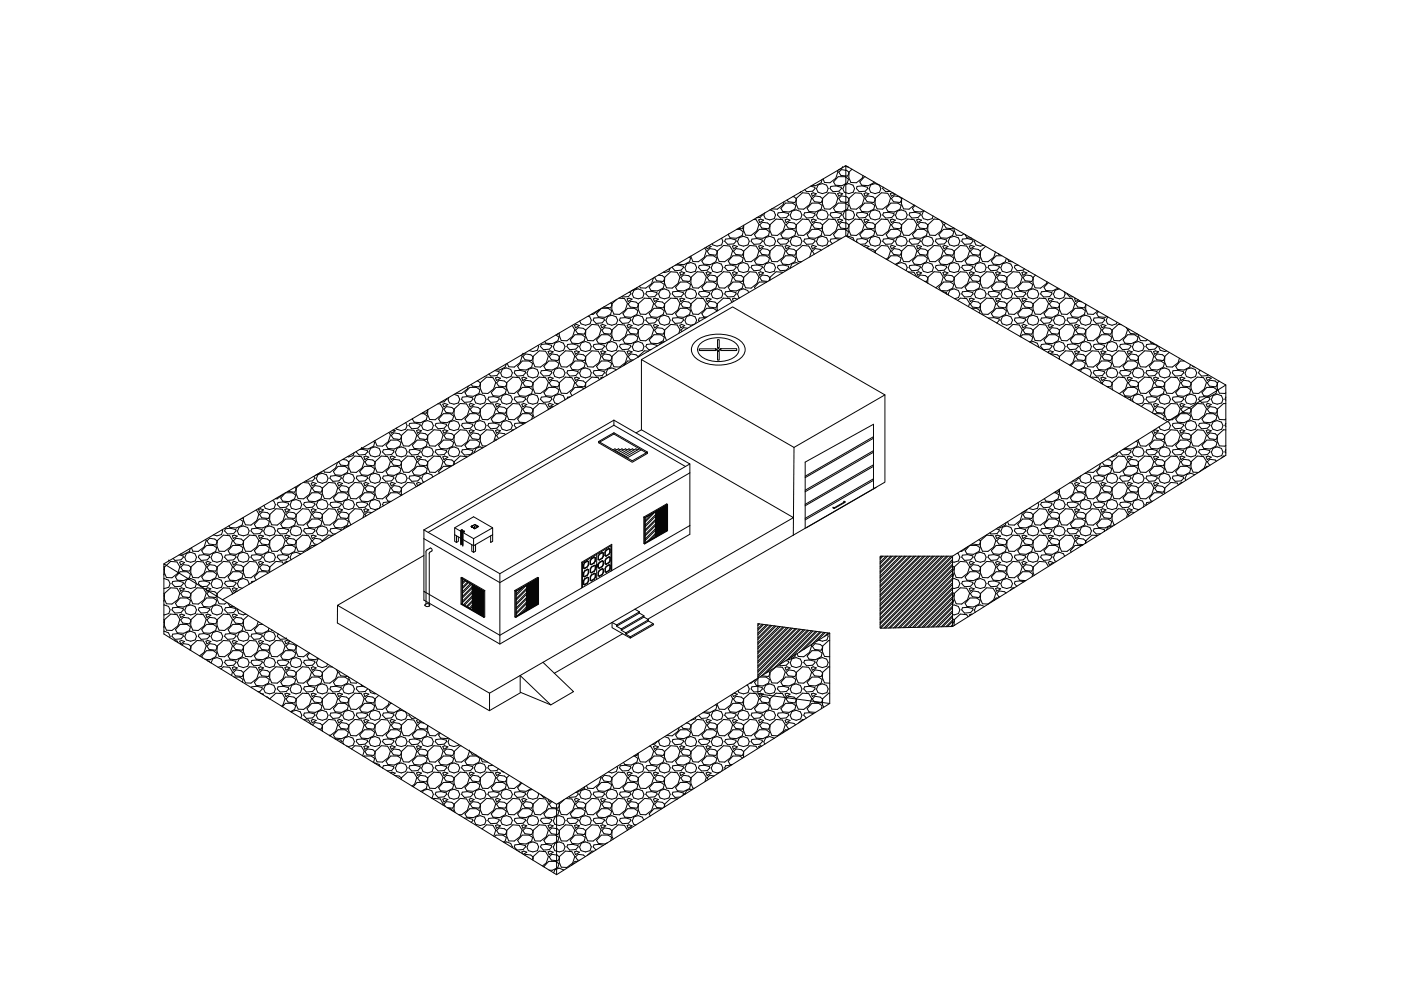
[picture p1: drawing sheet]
<svg xmlns="http://www.w3.org/2000/svg" width="420mm" height="297mm" viewBox="0 0 420 297" stroke-linecap="round" stroke-linejoin="round" font-family="sans-serif">
<!-- layer: 0 -->
<g fill="none" stroke="#000" stroke-width=".3">
<path d="M237.8 58.9l1 .6-.4 1.2-2-.2-.3-.6M238.8 59.4l1.9-1.6 1.8 .2 .9 1.4-.6 1.9-1.8 1.4-1.6-.1-.6-1.5zM240.1 57.5l-.2 .2M243.1 55.8l1.2 .3 .1 .4-.7 .8-1.8 .1-.6-.5M243.3 58l.6-.2 .9 .3-1.2 .7zM243.6 59.5l.8-.8 1.6 .3 .6 .5v.5l-.3 .7-2-.2zM244.8 56.5l.5 1.1 1.3 .4 1.4-.4 .4-1.1-.5-1-1.3-.5-1.2 .4-.5 1.1M246.5 53.8l-.2 1-1.7 .9-1.1-.1M246.7 59.4l1.8-1.6 1.9 .2 .9 1.4-.6 1.9-1.8 1.4-1.6-.1-.7-1.5zM249.2 55.9l1.5-.2 1.6 .4v.4l-.7 .8-1.8 .1-.9-.9zM251.1 51.1l.2 .4-.6 1.9-1.8 1.4-1.6-.1-.5-1.1M251.2 58l.6-.2 .9 .3-1.2 .7z"/>
<path d="M251.4 53h2l1.1 .7-.4 1.1-1.6 .9-2-.2-.5-1zM251.5 59.5l.8-.8 1.6 .3 .7 .5v.5l-.5 .7-1.9-.2zM251.5 51.6l.8-.8 1.6 .3 .7 .5v.5l-.5 .7-1.9-.2zM251.5 50.9h.1M252.7 50.2h.1M252.7 56.5l.5 1.1 1.4 .4 1.3-.4 .4-1.1-.5-1-1.2-.5-1.3 .4-.5 1.1M252.7 50.2l-1.2 .7M253.4 49.8l1.1 .3M253.7 49.7v21M254.6 59.4l1.9-1.6 1.8 .2 .9 1.4-.6 1.9-1.8 1.4-1.6-.1-.6-1.5zM255.5 50.7l-.9 .9v1.6l.6 1.5 1.6 .1 1.8-1.4 .2-.8M257 55.9l1.6-.2 1.5 .4 .1 .4-.7 .8-1.8 .1-.9-.9z"/>
<path d="M259.1 58l.6-.2 .9 .3-1.2 .7zM259.4 59.5l.8-.8 1.6 .3 .6 .5v.5l-.4 .7-1.9-.2zM259.5 53l-1.6 1.5 .5 1 2 .2 1.6-.9 .1-.3M260.6 56.5l.5 1.1 1.3 .4 1.4-.4 .4-1.1-.5-1-1.3-.5-1.2 .4-.5 1.1M262.5 59.4l1.8-1.6 1.9 .2 .9 1.4-.7 1.9-1.7 1.4-1.6-.1-.7-1.5zM264.9 56.1l-.2 .4 .9 .9h1.4M267.3 59.5l.8-.8 1.6 .3 .6 .5v.5l-.4 .7-1.9-.2zM268.1 58l-.6-.2-.5 .2 .3 .8 1.1-.6M270.5 59.4l-.2 1.7 .7 1.5 1.6 .1 1.6-1.2M202.5 79.5l.8-.1 1.6 .4 .1 .4-.7 .8-1.9 .2-.8-1.2M206.7 77l.4 .3-.3 1.1-1.7 .9-2-.2M209.7 79.6l1.5-.2 1.6 .4 .1 .4-.8 .8-1.7 .2-.9-1z"/>
<path d="M211.3 74.3l.5 .8-.6 2-1.7 1.3h-1.7l-.6-1.6M211.9 76.7h2.1l1 .6-.3 1.1-1.7 .9-2-.1-.5-1zM212.6 73.7l.7 .2-1.2 .7-.3-.6M212.9 74.5l1.5 .3 .7 .5-.4 1.2-2-.3-.6-.9zM213.8 79.1l1.3-.4 1.2 .5 .5 1-.4 1.1-1.3 .4-1.4-.4-.4-1.1zM215.1 75.2l1.9-1.6 1.9 .1 .8 1.4-.6 2-1.8 1.3h-1.6l-.6-1.5zM216.4 71.4l.4 .9-.4 1.1-1.3 .4-1.4-.4-.1-.4M217.6 79.6l1.5-.2 1.6 .4 .1 .4-.8 .8-1.8 .2-.9-1zM217.6 71.7l1.5-.2 1.6 .4 .1 .4-.8 .8-1.8 .1-.9-.9zM219.7 73.8l.5-.2 .9 .3-1.1 .7zM219.8 76.7h2.1l1 .6-.3 1.1-1.7 .9-2-.1-.5-1zM220 75.3l.8-.8 1.5 .3 .7 .5v.5l-.4 .7-2-.3z"/>
<path d="M220.9 68.7h1l1 .8-.3 1.1-1.7 .8-2-.1-.5-1 .2-.2M221.1 72.3l.5 1.1 1.4 .4 1.3-.4 .4-1.1-.5-1-1.2-.5-1.3 .4-.5 1.1M223 67.6l-.4 1-1.2-.1M223.1 75.2l1.8-1.6 1.8 .1 .9 1.4-.6 2-1.7 1.3h-1.7l-.6-1.5zM225.5 79.6l1.5-.2 1.6 .4v.4l-.7 .8-1.8 .2-.8-1zM225.5 71.7l1.5-.2 1.6 .4v.4l-.7 .8-1.8 .1-.8-.9zM226 65.8h.7l.9 1.5-.6 1.9-1.7 1.4-1.7-.1-.6-1.5 .1-1.5M227.5 73.8l.6-.2 .9 .3-1.2 .7zM227.5 65.9l.6-.2 .9 .3-1.2 .7zM227.7 68.7h2l1.1 .8-.3 1.1-1.7 .8-2-.1-.5-1zM227.7 76.7h2l1.1 .6-.3 1.1-1.7 .9-2-.1-.5-1zM227.8 67.4l.8-.8 1.6 .2 .6 .6v.5l-.3 .7-2-.2z"/>
<path d="M227.8 75.3l.8-.8 1.6 .3 .6 .5v.5l-.3 .7-2-.3zM228.6 64.3l-.7 .9-1.1 .1M229 72.3l.5 1.1 1.3 .4 1.4-.4 .4-1.1-.5-1-1.3-.5-1.2 .4-.5 1.1M229.4 63.8l-.3 .6M230.9 62.9l1.2 .5 .5 1-.4 1.1-1.4 .4-1.3-.4-.5-1.1M230.9 75.2l1.8-1.6 2 .1 .8 1.4-.6 2-1.8 1.3h-1.6l-.7-1.5zM230.9 67.4l1.8-1.7 2 .1 .8 1.5-.6 1.9-1.8 1.4-1.6-.1-.7-1.5zM231.5 62.6h.1M233.4 79.6l1.5-.2 1.6 .4 .1 .4-.8 .8-1.8 .2-.9-1zM233.4 71.7l1.5-.2 1.6 .4 .1 .4-.8 .8-1.8 .1-.9-.9zM233.4 63.8l1.5-.2 1.6 .4 .1 .4-.8 .8-1.8 .2-.9-1zM235.2 60.5l-.3 .8-1.8 1.4-1.6-.1"/>
<path d="M235.5 73.8l.5-.2 .9 .3-1.1 .7zM235.5 65.9l.5-.2 .9 .3-1.1 .7zM235.6 60.9h2.1l1 .7-.3 1.1-1.7 .8-2-.1-.5-1zM235.6 68.7h2.1l1 .8-.3 1.1-1.7 .8-2-.1-.5-1zM235.6 76.7h2.1l1 .6-.3 1.1-1.7 .9-2-.1-.5-1zM235.8 67.4l.8-.8 1.5 .2 .7 .6v.5l-.4 .7-2-.2zM235.8 75.3l.8-.8 1.5 .3 .7 .5v.5l-.4 .7-2-.3zM236.9 64.4l.5 1.1 1.4 .4 1.3-.4 .4-1.1-.5-1-1.2-.5-1.3 .4-.5 1.1M236.9 72.3l.5 1.1 1.4 .4 1.3-.4 .4-1.1-.5-1-1.2-.5-1.3 .4-.5 1.1M238.8 67.4l1.9-1.7 1.8 .1 .9 1.5-.6 1.9-1.8 1.4-1.6-.1-.6-1.5zM239.5 79l-.7-.3-1.3 .4-.5 1.1M241.3 63.8l1.5-.2 1.5 .4 .1 .4-.7 .8-1.8 .2-.9-1z"/>
<path d="M241.3 71.7l1.5-.2 1.5 .4 .1 .4-.7 .8-1.8 .1-.9-.9zM242.8 77l.6-1.9-.9-1.4-1.8-.1-1.9 1.6v1.7l.6 1.5h1M243.3 73.8l.6-.2 .9 .3-1.2 .7zM243.3 65.9l.6-.2 .9 .3-1.2 .7zM243.5 60.9h2l1 .7-.2 1.1-1.7 .8-2-.1-.5-1zM243.5 68.7h2l1 .8-.2 1.1-1.7 .8-2-.1-.5-1zM243.6 67.4l.8-.8 1.6 .2 .6 .6v.5l-.3 .7-2-.2zM244.8 64.4l.5 1.1 1.3 .4 1.4-.4 .4-1.1-.5-1-1.3-.5-1.2 .4-.5 1.1M244.8 72.3l.5 1.1 1.3 .4 1.4-.4 .4-1.1-.5-1-1.3-.5-1.2 .4-.5 1.1M246.3 75l-.3-.2-1.6-.3-.8 .8 .6 .9M246.7 67.4l1.8-1.7 1.9 .1 .9 1.5-.6 1.9-1.8 1.4-1.6-.1-.7-1.5zM248.7 73.6l-.5 .3"/>
<path d="M249.2 63.8l1.5-.2 1.6 .4v.4l-.7 .8-1.8 .2-.9-1zM251.2 65.9l.6-.2 .9 .3-1.2 .7zM251.4 60.9h2l1.1 .7-.4 1.1-1.6 .8-2-.1-.5-1zM251.5 67.4l.8-.8 1.6 .2 .7 .6v.5l-.5 .7-1.9-.2zM251.8 71.8l-1.1-.3-1.5 .2-.3 .6 .7 .8M252.7 64.4l.5 1.1 1.4 .4 1.3-.4 .4-1.1-.5-1-1.2-.5-1.3 .4-.5 1.1M253.8 70.7l.3-.1 .4-1.1-1.1-.8h-2l-1.4 1.6 .5 1 1.9 .1M254.1 71l.5-.2 1.2 .5 .4 .8M254.6 67.4l1.9-1.7 1.8 .1 .9 1.5-.6 1.9-1.8 1.4-1.6-.1-.6-1.5zM257 63.8l1.6-.2 1.5 .4 .1 .4-.7 .8-1.8 .2-.9-1zM257.2 72.7l-.4-.4 .2-.6 1.6-.2 1.5 .4 .1 .4-.7 .8-1.4 .1M259.1 73.8l.6-.2 .9 .3-.7 .4"/>
<path d="M259.1 65.9l.6-.2 .9 .3-1.2 .7zM259.3 68.7h2l1 .8-.3 1.1-1.6 .8-2-.1-.5-1zM259.3 60.9h2l1 .7-.3 1.1-1.6 .8-2-.1-.5-1zM259.4 67.4l.8-.8 1.6 .2 .6 .6v.5l-.4 .7-1.9-.2zM260.4 74.5l1.4 .3 .6 .5v.4M260.6 64.4l.5 1.1 1.3 .4 1.4-.4 .4-1.1-.5-1-1.3-.5-1.2 .4-.5 1.1M260.6 72.3l.5 1.1 1.3 .4 1.4-.4 .4-1.1-.5-1-1.3-.5-1.2 .4-.5 1.1M262.5 75.8v-.6l1.8-1.6 1.9 .1 .9 1.4-.7 2-.6 .6M262.5 67.4l1.8-1.7 1.9 .1 .9 1.5-.7 1.9-1.7 1.4-1.6-.1-.7-1.5zM265 71.7l1.4-.2 1.7 .4v.4l-.7 .8-1.8 .1-.9-.9zM265 63.8l1.4-.2 1.7 .4v.4l-.7 .8-1.8 .2-.9-1zM266.1 77.9l1.1-1.2h2l1.1 .6-.4 1.1-1.4 .8"/>
<path d="M267 73.8l.5-.2 1 .3-1.2 .7zM267 65.9l.5-.2 1 .3-1.2 .7zM267.2 68.7h2l1.1 .8-.4 1.1-1.6 .8-2-.1-.5-1zM267.2 60.9h2l1.1 .7-.4 1.1-1.6 .8-2-.1-.5-1zM267.3 75.3l.8-.8 1.6 .3 .6 .5v.5l-.4 .7-1.9-.3zM267.3 67.4l.8-.8 1.6 .2 .6 .6v.5l-.4 .7-1.9-.2zM268.5 64.4l.5 1.1 1.3 .4 1.4-.4 .4-1.1-.5-1-1.3-.5-1.2 .4-.5 1.1M268.5 72.3l.5 1.1 1.3 .4 1.4-.4 .4-1.1-.5-1-1.3-.5-1.2 .4-.5 1.1M268.9 79.5l.2-.4 1.2-.4 1.3 .5 .5 1-.4 .9M270.4 75.2l1.8-1.6 1.9 .1 .9 1.4-.6 2-1.8 1.3h-1.6l-.7-1.5zM270.4 67.4l1.8-1.7 1.9 .1 .9 1.5-.6 1.9-1.8 1.4-1.6-.1-.7-1.5zM272.8 79.6l1.6-.2 1.5 .4 .1 .4-.7 .8-1.8 .2-.9-1z"/>
<path d="M272.8 71.7l1.6-.2 1.5 .4 .1 .4-.7 .8-1.8 .1-.9-.9zM272.8 63.8l1.6-.2 1.5 .4 .1 .4-.7 .8-1.8 .2-.9-1zM274.4 61.6l-.8 .8 .6 1 2 .1 .8-.4M274.9 73.8l.6-.2 .9 .3-1.2 .7zM274.9 65.9l.6-.2 .9 .3-1.2 .7zM275.1 76.7h2l1 .6-.3 1.1-1.6 .9-2-.1-.6-1zM275.1 68.7h2l1 .8-.3 1.1-1.6 .8-2-.1-.6-1zM275.2 75.3l.8-.8 1.6 .3 .6 .5v.5l-.4 .7-2-.3zM275.2 67.4l.8-.8 1.6 .2 .6 .6v.5l-.4 .7-2-.2zM276.4 64.4l.5 1.1 1.3 .4 1.4-.4 .2-.8M276.4 72.3l.5 1.1 1.3 .4 1.4-.4 .4-1.1-.5-1-1.3-.5-1.3 .4-.4 1.1M277.2 63.2l-.3 .1-.4 1.1"/>
<path d="M278.3 75.2l1.8-1.6 1.9 .1 .9 1.4-.7 2-1.7 1.3h-1.7l-.6-1.5zM280.8 79.6l1.4-.2 1.6 .4 .1 .4-.7 .8-1.8 .2-.9-1zM280.8 71.7l1.4-.2 1.6 .4 .1 .4-.7 .8-1.8 .1-.9-.9zM281.7 65.8l-1.6-.1-1.8 1.7-.1 1.6 .6 1.5 1.7 .1 1.7-1.4 .7-1.9-.7-1.2M282.8 73.8l.5-.2 1 .3-1.2 .7zM283 76.7h2l1 .6-.3 1.1-1.6 .9-2-.1-.5-1zM283 68.7h2l1 .8-.3 1.1-1.6 .8-2-.1-.5-1zM283.1 66.6l.1 .1M283.6 66.9l-.5 .5 .7 1 1.9 .2 .2-.4M283.9 74.5l1.6 .3 .6 .5v.5l-.4 .7-1.9-.3-.7-.9zM284.3 72.3l.5 1.1 1.3 .4 1.3-.4 .5-1.1-.5-1-1.3-.5-1.2 .4-.5 1.1M286.1 68.4v.6l.7 1.5 1.6 .1 .7-.5"/>
<path d="M286.2 75.2l1.8-1.6 1.9 .1 .9 1.4-.6 2-1.8 1.3h-1.6l-.7-1.5zM288.6 79.6l1.6-.2 1.5 .4 .1 .4-.7 .8-1.8 .2-.9-1zM288.6 71.7l1.6-.2 1.5 .4 .1 .4-.7 .8-1.8 .1-.9-.9zM289.5 70.3l.5 1 1.3 .1M290.7 73.8l.6-.2 .9 .3-1.2 .7zM290.9 76.7h2l1 .6-.3 1.1-1.6 .9-2-.1-.6-1zM291 75.3l.8-.8 1.6 .3 .6 .5v.5l-.4 .7-2-.3zM292.2 72.3l.5 1.1 1.3 .4 1-.3M292.4 72l-.1 .3M295.6 73.8l-1.5 1.4-.1 1.7 .6 1.5h1.7l1.7-1.3 .5-1.6M296.5 79.6l1.5-.2 1.6 .4 .1 .4-.7 .8-1.8 .2-.9-1zM299.4 76l.4 .3"/>
<path d="M300.4 76.7h-1.7l-1.4 1.5 .6 1 1.9 .1 1.7-.9 .3-1M302.2 77.7l.4 .7h1M305.4 79.5l-1 .1-.2 .6 .9 1 1.8-.2 .4-.4M167.4 100l-.3 .2M171.6 97.5l.8 1.3-.7 2-1.7 1.4-1.7-.1-.6-1.5v-.8M172.3 97.5l.5-.3 1 .4-1.2 .7zM172.6 99l.8-.8 1.6 .2 .6 .6v.4l-.4 .8-2-.3zM175.7 98.9l1.8-1.7 1.9 .2 .9 1.4-.7 2-1.7 1.4-1.7-.1-.6-1.5zM176.4 94.8l.5 .2 .4 1-.3 1.1-1.4 .4-1.4-.4-.3-.9M178.1 95.3l1.5-.1 1.6 .4 .1 .4-.7 .8-1.8 .1-.9-.9zM179.7 92.8l-1.8 1.4h-.6M180.2 97.5l.5-.3 1 .4-1.2 .7z"/>
<path d="M180.3 92.4h2.1l1 .7-.3 1.1-1.7 .9-1.9-.1-.6-1zM180.5 99l.8-.8 1.6 .2 .6 .6v.4l-.4 .8-2-.3zM181.7 96l.5 1.1 1.3 .4 1.3-.4 .5-1.1-.6-1-1.2-.5-1.3 .4-.5 1.1M183.1 90.8l.4 .3v.5l-.4 .7-2-.3M183.6 98.9l1.8-1.7 1.9 .2 .9 1.4-.7 2-1.7 1.4-1.7-.1-.6-1.5zM185.6 89.4l1.7 .1 .9 1.4-.7 2-1.7 1.3-1.7-.1-.6-1.4 .1-1.7 1.4-1.3M186 95.3l1.5-.1 1.6 .4 .1 .4-.7 .8-1.9 .1-.8-.9zM188.1 97.5l.5-.3 1 .4-1.2 .7zM188.1 89.6l.5-.2 1 .3-1.2 .7zM188.2 92.4h2.1l1 .7-.3 1.1-1.7 .9-1.9-.1-.6-1zM188.4 91.1l.8-.8 1.6 .3 .6 .5v.5l-.4 .7-2-.3zM188.4 99l.8-.8 1.6 .2 .6 .6v.4l-.4 .8-2-.3z"/>
<path d="M188.6 87.6l.5 .1 .1 .4-.7 .8-1.9 .1-.1-.1M189.6 88.1l.4 1.1 1.4 .4 1.3-.4 .4-1.1-.4-1-1.3-.5-1.3 .4-.4 1.1M189.6 96l.4 1.1 1.4 .4 1.3-.4 .4-1.1-.4-1-1.3-.5-1.3 .4-.4 1.1M191.1 86.2l-1.8 1M191.5 98.9l1.8-1.7 1.9 .2 .8 1.4-.6 2-1.7 1.4-1.7-.1-.6-1.5zM191.5 91l1.8-1.6 1.9 .1 .8 1.4-.6 2-1.7 1.3-1.7-.1-.6-1.4zM193.9 95.3l1.5-.1 1.6 .4 .1 .4-.8 .8-1.7 .1-.9-.9zM193.9 87.5l1.5-.2 1.6 .4 .1 .4-.8 .8-1.7 .1-.9-.9zM196 83.3l-.6 1.7-1.7 1.4-1.7-.1-.2-.5M196 97.5l.5-.3 1 .4-1.2 .7zM196 89.6l.5-.2 1 .3-1.2 .7zM196.1 84.5h2.1l1 .8-.3 1.1-1.7 .8-2-.1-.5-1z"/>
<path d="M196.1 92.4h2.1l1 .7-.3 1.1-1.7 .9-2-.1-.5-1zM196.3 99l.8-.8 1.6 .2 .6 .6v.4l-.4 .8-2-.3zM197.1 90.3l1.6 .3 .6 .5-.4 1.2-2-.3-.6-.9zM197.4 82.5l1.3 .1 .6 .6v.5l-.4 .7-2-.2-.6-1 .2-.2M197.5 88.1l.5 1.1 1.3 .4 1.3-.4 .4-1.1-.5-1-1.2-.5-1.3 .4-.5 1.1M197.5 96l.5 1.1 1.3 .4 1.3-.4 .4-1.1-.5-1-1.2-.5-1.3 .4-.5 1.1M199.3 91l1.9-1.6 1.9 .1 .8 1.4-.6 2-1.7 1.3-1.7-.1-.6-1.4zM199.3 83.1l1.9-1.7 1.9 .2 .8 1.5-.6 1.9-1.7 1.4-1.7-.1-.6-1.5zM201 80.4l-.4 .9-1.3 .4-.4-.1M201.8 95.3l1.5-.1 1.6 .4 .1 .4-.7 .8-1.9 .1-.8-.9zM201.8 87.5l1.5-.2 1.6 .4 .1 .4-.7 .8-1.9 .1-.8-.9zM203.6 99.9l.3-1.1-.8-1.4-1.9-.2-1.9 1.7v1.7l.6 1.5"/>
<path d="M203.9 97.5l.5-.3 1 .4-1.2 .7zM203.9 89.6l.5-.2 1 .3-1.2 .7zM203.9 81.7l.5-.3 1 .4-1.2 .7zM204 84.5h2.1l1 .8-.3 1.1-1.7 .8-1.9-.1-.6-1zM204 92.4h2.1l1 .7-.3 1.1-1.7 .9-1.9-.1-.6-1zM204.2 83.2l.8-.8 1.5 .2 .7 .6v.5l-.4 .7-2-.2zM204.2 91.1l.8-.8 1.5 .3 .7 .5v.5l-.4 .7-2-.3zM205.4 80.2l.4 1.1 1.4 .4 1.3-.4 .4-1.1-.5-1-1.2-.5-1.3 .4-.5 1.1M205.4 88.1l.4 1.1 1.4 .4 1.3-.4 .4-1.1-.5-1-1.2-.5-1.3 .4-.5 1.1M205.4 96l.4 1.1 1.4 .4 1.1-.3M205.4 96l.5-1.1 1.3-.4 1.2 .5 .5 1-.4 1M206.2 98.4l-1.2-.2-.8 .8 .3 .4"/>
<path d="M207.3 91l1.8-1.6 1.8 .1 .9 1.4-.6 2-1.7 1.3-1.7-.1-.6-1.4zM207.3 83.1l1.8-1.7 1.8 .2 .9 1.5-.6 1.9-1.7 1.4-1.7-.1-.6-1.5zM209.7 87.5l1.5-.2 1.6 .4 .1 .4-.8 .8-1.7 .1-.9-.9zM211.5 95.3h-1.8l-.2 .7 .3 .3M211.8 89.6l.5-.2 1 .3-1.2 .7zM211.8 81.7l.5-.3 1 .4-1.2 .7zM211.9 84.5h2.1l1 .8-.3 1.1-1.7 .8-2-.1-.5-1zM212.1 83.2l.8-.8 1.5 .2 .7 .6v.5l-.4 .7-2-.2zM212.9 90.3l1.5 .3 .7 .5-.4 1.2-2-.3-.6-.9zM213.8 87l1.3-.4 1.2 .5 .5 1-.4 1.1-1.3 .4-1.4-.4-.4-1.1zM215 93.3v-.2l-1-.7h-2.1l-1.4 1.6 .5 1h1M215.1 83.1l1.9-1.7 1.9 .2 .8 1.5-.6 1.9-1.8 1.4-1.6-.1-.6-1.5z"/>
<path d="M217.6 87.5l1.5-.2 1.6 .4 .1 .4-.8 .8-1.8 .1-.9-.9zM219.5 90.6l-.6-1.1-1.9-.1-1.9 1.6v1.7l.2 .4M219.7 81.7l.5-.3 .9 .4-1.1 .7zM219.8 84.5h2.1l1 .8-.3 1.1-1.7 .8-2-.1-.5-1zM220 83.2l.8-.8 1.5 .2 .7 .6v.5l-.4 .7-2-.2zM221.1 89.7l-.9-.3-.5 .2 .3 .8M221.1 80.2l.5 1.1 1.4 .4 1.3-.4 .4-1.1-.5-1-1.2-.5-1.3 .4-.5 1.1M221.1 88.1l.7 1.2M223.1 83.1l1.8-1.7 1.8 .2 .9 1.5-.6 1.9-1.7 1.4-1.7-.1-.6-1.5zM224.5 87.7l-.3-.6-1.2-.5-1.3 .4-.5 1.1M227.5 81.7l.6-.3 .9 .4-1.2 .7zM229 80.2l.5 1.1 1.3 .4 1.4-.4 .4-1.1-.5-1-1.3-.5-1.2 .4-.5 1.1"/>
<path d="M229.8 84.6l-2.1-.1-1.4 1.6 .2 .4M230.6 84.2l.2-1-.6-.6-1.6-.2-.8 .8 .7 1 1.8 .2M234.7 81.7l-2-.3-1.8 1.7v.9M236.9 80.2l.1 .2M272.4 81.5l1.7 .1 .9 1.4M274.9 81.7l.6-.3 .9 .4-1.2 .7zM275.3 83.1l.7-.7 1.6 .2 .6 .6v.5l-.4 .7-.5-.1M276.4 80.2l.5 1.1 1.3 .4 1.4-.4 .4-1.1-.5-1-1.3-.5-1.3 .4-.4 1.1M278.3 84.9v-1.8l1.8-1.7 1.9 .2 .9 1.5-.7 1.9-1.6 1.3M282.6 87.4l1.2 .3 .1 .4M282.8 81.7l.5-.3 1 .4-1.2 .7zM283 84.5h2l1 .8-.3 1.1-1.6 .8-2-.1-.5-1z"/>
<path d="M283.1 83.2l.8-.8 1.6 .2 .6 .6v.5l-.4 .7-1.9-.2zM284.3 80.2l.5 1.1 1.3 .4 1.3-.4 .5-1.1-.5-1-1.3-.5-1.2 .4-.5 1.1M284.3 88.1l.2 .4M284.4 88.1l.5-1.1 1.2-.4 1.3 .5 .5 1-.5 1.1-1.1 .3M286.2 83.1l1.8-1.7 1.9 .2 .9 1.5-.6 1.9-1.8 1.4-1.6-.1-.7-1.5zM287.2 90l.8-.6 1.9 .1 .9 1.4-.4 1M288.6 87.5l1.6-.2 1.5 .4 .1 .4-.7 .8-1.8 .1-.9-.9zM290.7 89.6l.6-.2 .9 .3-1.2 .7zM290.7 81.7l.6-.3 .9 .4-1.2 .7zM290.9 84.5h2l1 .8-.3 1.1-1.6 .8-2-.1-.6-1zM291 83.2l.8-.8 1.6 .2 .6 .6v.5l-.4 .7-2-.2zM291 91.1l.8-.8 1.6 .3 .6 .5v.5l-.4 .7-2-.3z"/>
<path d="M291.3 92.4h1.6l1 .7-.1 .7M292.2 80.2l.5 1.1 1.3 .4 1.4-.4 .3-1.1-.4-1-1.3-.5-1.3 .4-.4 1.1M292.2 88.1l.5 1.1 1.3 .4 1.4-.4 .3-1.1-.4-1-1.3-.5-1.3 .4-.4 1.1M294.1 91l1.8-1.6 1.9 .1 .9 1.4-.7 2-1.7 1.3-1.7-.1-.6-1.4zM294.1 83.1l1.8-1.7 1.9 .2 .9 1.5-.7 1.9-1.7 1.4-1.7-.1-.6-1.5zM296.5 95.4l1.5-.2 1.6 .4 .1 .4-.8 .8M296.5 87.5l1.5-.2 1.6 .4 .1 .4-.7 .8-1.8 .1-.9-.9zM298.6 89.6l.5-.2 1 .3-1.2 .7zM298.6 81.7l.5-.3 1 .4-1.2 .7zM298.7 92.4h2.1l1 .7-.3 1.1-1.7 .9-1.9-.1-.6-1zM298.7 84.5h2.1l1 .8-.3 1.1-1.7 .8-1.9-.1-.6-1zM298.9 83.2l.8-.8 1.6 .2 .6 .6v.5l-.4 .7-1.9-.2z"/>
<path d="M299.7 90.3l1.6 .3 .6 .5v.5l-.4 .7-1.9-.3-.7-.9zM300.1 80.2l.5 1.1 1.3 .4 1.3-.4 .5-1.1-.6-1-1.2-.5-1.2 .4-.5 1.1M300.1 88.1l.5 1.1 1.3 .4 1.3-.4 .5-1.1-.6-1-1.2-.5-1.2 .4-.5 1.1M300.1 96l.5 1.1 1.3 .4 1.3-.4 .5-1.1-.6-1-1.2-.5-1.2 .4-.5 1.1M302 91l1.8-1.6 1.9 .1 .9 1.4-.7 2-1.7 1.3-1.6-.1-.7-1.4zM302 83.1l1.8-1.7 1.9 .2 .9 1.5-.7 1.9-1.7 1.4-1.6-.1-.7-1.5zM302.2 98.7l1.6-1.5 1.9 .2 .9 1.4-.7 2M304.4 87.5l1.5-.2 1.6 .4 .1 .4-.7 .8-1.8 .1-.9-.9zM304.4 95.3l1.5-.1 1.6 .4 .1 .4-.7 .8-1.8 .1-.9-.9zM306.5 97.5l.5-.3 1 .4-1.2 .7zM306.5 89.6l.5-.2 1 .3-1.2 .7zM306.5 81.7l.5-.3 1 .4-1.2 .7z"/>
<path d="M306.7 92.4h2l1 .7-.3 1.1-1.6 .9-2-.1-.6-1zM306.7 84.5h2l1 .8-.3 1.1-1.6 .8-2-.1-.6-1zM306.8 83.2l.8-.8 1.6 .2 .6 .6v.5l-.4 .7-2-.2zM306.8 91.1l.8-.8 1.6 .3 .6 .5v.5l-.4 .7-2-.3zM306.8 99l.8-.8 1.6 .2 .6 .6v.4l-.4 .8-2-.3zM308 88.1l.4 1.1 1.4 .4 1.4-.4 .3-1.1-.4-1-1.3-.5-1.3 .4-.4 1.1M308 96l.4 1.1 1.4 .4 1.4-.4 .3-1.1-.4-1-1.3-.5-1.3 .4-.4 1.1M308.4 81.2l.2 .2M309.9 98.9l1.8-1.7 1.9 .2 .9 1.4-.7 2-1.7 1.4-1.7-.1-.6-1.5zM309.9 91l1.8-1.6 1.9 .1 .9 1.4-.7 2-1.7 1.3-1.7-.1-.6-1.4zM310.6 82.5l-.7 .6-.1 1.7 .6 1.5 1.7 .1 1.7-1.4 .2-.5M312.3 95.3l1.5-.1 1.6 .4 .1 .4-.7 .8-1.8 .1-.9-.9z"/>
<path d="M312.3 87.5l1.5-.2 1.6 .4 .1 .4-.7 .8-1.8 .1-.9-.9zM314.4 97.5l.5-.3 1 .4-1.2 .7zM314.4 89.6l.5-.2 1 .3-1.2 .7zM314.4 84.7l-1.3 1.4 .5 1 2 .1 1.7-.8M314.5 92.4h2.1l1 .7-.3 1.1-1.7 .9-2-.1-.5-1zM314.7 99l.8-.8 1.6 .2 .6 .6v.4l-.4 .8-2-.3zM315.5 90.3l1.6 .3 .6 .5v.5l-.4 .7-2-.3-.6-.9zM315.9 96l.5 1.1 1.3 .4 1.3-.4 .4-1.1-.5-1-1.2-.5-1.3 .4-.4 1.1M317.7 86.6l-1.3 .4-.4 1.1M317.8 91l1.8-1.6 1.9 .1 .9 1.4-.7 2-1.7 1.3-1.7-.1-.6-1.4zM317.8 98.9l1.8-1.7 1.9 .2 .9 1.4-.7 2-1.7 1.4-1.7-.1-.6-1.5zM319.1 87.4l.3 .7-.4 1.1-1.3 .4-1.3-.4-.5-1.1"/>
<path d="M320 88l.8 1 1-.1M320.2 95.3l1.5-.1 1.6 .4 .1 .4-.7 .8-1.9 .1-.8-.9zM322.3 97.5l.5-.3 1 .4-1.2 .7zM322.4 92.4h2.1l1 .7-.3 1.1-1.6 .9-2-.1-.6-1zM322.6 99l.8-.8 1.6 .2 .6 .6v.4l-.4 .8-2-.3zM322.6 89.5l-.3 .1 .3 .8 .8-.5M323.8 96l.4 1.1 1.4 .4 1.3-.4 .4-1.1-.4-1-1.3-.5-1.3 .4-.4 1.1M324.4 90.5l-1-.2-.8 .8 .6 .9 2 .3 .4-1.2M325.7 98.9l1.8-1.7 1.9 .2 .8 1.4-.6 2-1.7 1.4-1.7-.1-.6-1.5zM325.7 91.2l-.1 1.5 .6 1.4 1.7 .1 1.3-1M328.1 95.3l1.5-.1 1.6 .4 .1 .4-.7 .8-1.8 .1-.9-.9zM329.5 93.4l-.6 .6 .5 1 2 .1 .6-.3"/>
<path d="M330.2 97.5l.5-.3 1 .4-1.2 .7zM331.3 98.2l1.6 .2 .6 .6v.4l-.4 .8-2-.3-.6-.9zM331.7 96l.4 1.1 1.4 .4 1.3-.4 .2-.5M332.2 95l-.4 1M336.3 97.3l-.9-.1-1.9 1.7v1.7l.6 1.5 1.7 .1 1.7-1.4 .7-2-.5-.6M338.7 98.7l-.3 .3 .6 .9 2 .2M133.9 119.5l-.7 .9-1 .2M134.6 119.1l-.2 .6M136.2 118.2l1.2 .4 .5 1.1-.4 1.1-1.4 .4-1.3-.4-.5-1.1M138.6 119l1.6-.1 1.5 .4 .1 .4-.7 .7-1.8 .2-.9-.9zM140.4 115.7l-.2 .9-1.8 1.3h-1.6M140.9 116.1h2l1 .7-.3 1.1-1.6 .9-2-.2-.6-.9z"/>
<path d="M142.2 119.7l.5 1.1 1.3 .4 1.4-.4 .4-1.1-.5-1.1-1.3-.4-1.3 .4-.4 1.1M143.1 114.2l.9 .6-.4 1.2-2-.3-.3-.5M144.1 114.7l1.8-1.7 1.9 .2 .9 1.4-.7 2-1.7 1.3h-1.6l-.7-1.6zM145.4 112.8v.1M145.4 112.9h-.2M146.6 119l1.4-.1 1.6 .4 .1 .4-.7 .7-1.8 .2-.9-.9zM148.4 111.1l1.2 .3 .1 .4-.7 .8-1.8 .1-.6-.6M148.6 113.3l.5-.3 1 .4-1.2 .6zM148.8 116.1h2l1 .7-.3 1.1-1.6 .9-2-.2-.6-.9zM149.7 114l1.6 .2 .6 .6v.4l-.4 .8-1.9-.3-.7-.9zM150.1 111.8l.5 1.1 1.3 .4 1.3-.4 .5-1.1-.5-1.1-1.3-.4-1.2 .4-.5 1.1M150.1 119.7l.5 1.1 1.3 .4 1.3-.4 .5-1.1-.5-1.1-1.3-.4-1.2 .4-.5 1.1"/>
<path d="M151.8 109.1l-.3 .9-1.6 .9-1.1-.1M152 114.7l1.8-1.7 1.9 .2 .9 1.4-.6 2-1.8 1.3h-1.6l-.7-1.6zM154.4 119l1.6-.1 1.5 .4 .1 .4-.7 .7-1.8 .2-.9-.9zM154.4 111.1l1.6-.1 1.5 .4 .1 .4-.7 .8-1.8 .1-.9-.9zM156.4 106.4l.2 .3-.6 2-1.8 1.3-1.6-.1-.5-1M156.5 113.3l.6-.3 .9 .4-1.2 .6zM156.6 108.2h2.1l1 .7-.3 1.1-1.6 .9-2-.2-.6-.9zM156.6 116.1h2.1l1 .7-.3 1.1-1.6 .9-2-.2-.6-.9zM156.8 106.2h.1M156.8 106.9l.8-.8 1.6 .2 .6 .6v.5l-.4 .7-2-.3zM156.8 114.8l.8-.8 1.6 .2 .6 .6v.4l-.4 .8-2-.3zM157.1 106l-.3 .2"/>
<path d="M158 111.8l.5 1.1 1.3 .4 1.4-.4 .3-1.1-.4-1.1-1.3-.4-1.3 .4-.4 1.1M158 119.7l.5 1.1 1.3 .4 1.4-.4 .3-1.1-.4-1.1-1.3-.4-1.3 .4-.4 1.1M159.9 106.8l1.8-1.6 1.9 .1 .9 1.4-.7 2-1.7 1.3-1.7-.1-.6-1.4zM159.9 114.7l1.8-1.7 1.9 .2 .9 1.4-.7 2-1.7 1.3h-1.7l-.6-1.6zM161.4 103.5l.1 .4-.3 1.1-1.4 .4-1.1-.3M162.3 119l1.5-.1 1.6 .4 .1 .4-.7 .7-1.8 .2-.9-.9zM162.3 111.1l1.5-.1 1.6 .4 .1 .4-.7 .8-1.8 .1-.9-.9zM162.3 103.3l1.5-.2 1.6 .4 .1 .4-.7 .7-1.8 .2-.9-.9zM164.4 113.3l.5-.3 1 .4-1.2 .6zM164.4 105.4l.5-.2 1 .3-1.2 .7zM164.5 108.2h2.1l1 .7-.3 1.1-1.6 .9-2-.2-.6-.9zM164.5 116.1h2.1l1 .7-.3 1.1-1.6 .9-2-.2-.6-.9z"/>
<path d="M165.5 106.1l1.6 .2 .6 .6v.5l-.4 .7-1.9-.3-.7-.9zM165.5 114l1.6 .2 .6 .6v.4l-.4 .8-1.9-.3-.7-.9zM165.9 103.9l.5 1.1 1.3 .4 1.3-.4 .5-1.1-.5-1-1.3-.5-1.2 .4-.5 1.1M165.9 111.8l.5 1.1 1.3 .4 1.3-.4 .5-1.1-.5-1.1-1.3-.4-1.2 .4-.5 1.1M165.9 119.7l.5 1.1 .9 .3M166 119.7l.5-1.1 1.2-.4 1.3 .4 .4 1.3M166.7 100.4l.9 .6-.3 1.2-1.6 .8-2-.1-.3-.6M167.8 114.7l1.8-1.7 1.9 .2 .9 1.4-.7 2-1.7 1.3h-1.7l-.6-1.6zM167.8 106.8l1.8-1.6 1.9 .1 .9 1.4-.7 2-1.7 1.3-1.7-.1-.6-1.4zM170.2 111.1l1.5-.1 1.6 .4 .1 .4-.7 .8-1.8 .1-.9-.9zM170.2 103.3l1.5-.2 1.6 .4 .1 .4-.7 .7-1.8 .2-.9-.9zM170.9 119h-.7l-.1 .5"/>
<path d="M172.3 113.3l.5-.3 1 .4-1.2 .6zM172.3 105.4l.5-.2 1 .3-1.2 .7zM172.4 100.3h2.1l1 .7-.3 1.2-1.6 .8-2-.1-.6-1zM172.4 108.2h2.1l1 .7-.3 1.1-1.6 .9-2-.2-.6-.9zM172.6 106.9l.8-.8 1.6 .2 .6 .6v.5l-.4 .7-2-.3zM172.6 114.8l.8-.8 1.6 .2 .6 .6v.4l-.4 .8-2-.3zM173.8 103.9l.4 1.1 1.4 .4 1.4-.4 .3-1.1-.4-1-1.3-.5-1.3 .4-.4 1.1M173.8 111.8l.4 1.1 1.4 .4 1.4-.4 .3-1.1-.4-1.1-1.3-.4-1.3 .4-.4 1.1M175.1 116.5l-.6-.4h-2.1l-1.4 1.6 .5 .9M175.7 106.8l1.8-1.6 1.9 .1 .9 1.4-.7 2-1.7 1.3-1.7-.1-.6-1.4zM178.1 111.1l1.5-.1 1.6 .4 .1 .4-.7 .8-1.8 .1-.9-.9zM178.1 103.3l1.5-.2 1.6 .4 .1 .4-.7 .7-1.8 .2-.9-.9z"/>
<path d="M179.8 113.8l-.4-.6-1.9-.2-1.8 1.7-.1 1.5M180.2 105.4l.5-.2 1 .3-1.2 .7zM180.3 100.3h2.1l1 .7-.3 1.2-1.7 .8-1.9-.1-.6-1zM180.3 108.2h2.1l1 .7-.3 1.1-1.7 .9-1.9-.2-.6-.9zM181 113.1l-.8 .2 .1 .2M181.3 106.1l1.6 .2 .6 .6-.4 1.2-2-.3-.6-.9zM181.7 103.9l.5 1.1 1.3 .4 1.3-.4 .5-1.1-.6-1-1.2-.5-1.3 .4-.5 1.1M181.7 111.8l.3 .7M183.6 106.8l1.8-1.6 1.9 .1 .9 1.4-.7 2-1.7 1.3-1.7-.1-.6-1.4zM184.8 110.9l-1.3-.6-1.3 .4-.5 1.1M186 103.3l1.5-.2 1.6 .4 .1 .4-.7 .7-1.9 .2-.8-.9zM188.1 105.4l.5-.2 1 .3-1.2 .7z"/>
<path d="M188.2 100.3h2.1l1 .7-.3 1.2-1.7 .8-1.9-.1-.6-1zM189.4 108.2h-1.2l-1.2 1.4M189.6 103.9l.4 1.1 1.4 .4 1.3-.4 .4-1.1-.4-1-1.3-.5-1.3 .4-.4 1.1M191.4 107l-.6-.7-1.6-.2-.8 .8 .6 .9 .9 .1M192.4 107.8l27.3-15.8 45.7 26.4-27.3 15.7M194.5 105.2h-1.2l-1.8 1.8M196.1 100.3h2.1l1 .7-.3 1.2-1.7 .8-2-.1-.5-1zM197.1 103.7l-.1-.2-1.6-.4-1.5 .2-.2 .6 .9 .9h.7M199.3 102.4l-1.3 .4-.2 .5M208.6 102.3a11.9 11.9 0 0 1 13.6 0 3.2 3.2 0 0 1-.7 5.5 12.1 12.1 0 0 1-12.9-.5 3.1 3.1 0 0 1 0-5zM209.7 104.6h5v.5h-5zM210.1 103a9 9 0 0 1 10.7 0 2.68 2.68 0 0 1-1.4 4.5 9.2 9.2 0 0 1-9.3-.9 2.35 2.35 0 0 1 0-3.6z"/>
<path d="M214.7 104.8h.3M215 104.7h.8a.42 .42 0 0 1-.4 .4 .42 .42 0 0 1-.4-.4zM215.2 101.8h.5v2.4h-.5zM215.2 105.3h.5v2.7h-.5zM215.4 104.2v.3M215.4 105.1v.2M215.9 104.8h.3M216.2 104.5h4.7v.6h-4.7zM265.4 118.4v26.1l-27.5 15.9M306.1 101l.6-.7h2l1 .7-.3 1.2-.7 .3M309 102.6l.8-.2 1.3 .5 .4 1.2M312.3 103.3l1.5-.2 1.6 .4 .1 .4-.7 .7-1.8 .2-.9-.9z"/>
<path d="M314.5 100.3h2.1l1 .7-.3 1.2-1.7 .8-2-.1-.5-1zM314.6 105.8l-.2-.4 .5-.2 1 .3-1 .5M315.3 106.3l.2-.2 1.6 .2 .6 .6-.1 .7M315.9 103.9l.5 1.1 1.3 .4 1.3-.4 .4-1.1-.5-1-1.2-.5-1.3 .4-.4 1.1M317.7 107.7l.1-.9 1.8-1.6 1.9 .1 .9 1.4-.7 2-.9 .7M320.2 103.3l1.5-.2 1.6 .4 .1 .4-.7 .7-1.9 .2-.8-.9zM321.1 109.6l1.3-1.4h2.1l1 .7-.3 1.1-1.9 .9M322.3 105.4l.5-.2 1 .3-1.2 .7zM322.4 100.3h2.1l1 .7-.3 1.2-1.6 .8-2-.1-.6-1zM322.6 106.9l.8-.8 1.6 .2 .6 .6v.5l-.4 .7-2-.3zM323.8 103.9l.4 1.1 1.4 .4 1.3-.4 .4-1.1-.4-1-1.3-.5-1.3 .4-.4 1.1M324.1 111.3l.2-.6 1.3-.4 1.3 .4 .4 1.1-.5 1.1"/>
<path d="M325.7 106.8l1.8-1.6 1.9 .1 .8 1.4-.6 2-1.7 1.3-1.7-.1-.6-1.4zM327.3 113.2l.2-.2 1.9 .2 .8 1.4v.3M328.1 111.1l1.5-.1 1.6 .4 .1 .4-.7 .8-1.8 .1-.9-.9zM328.1 103.3l1.5-.2 1.6 .4 .1 .4-.7 .7-1.8 .2-.9-.9zM330.2 113.3l.5-.3 1 .4-1.2 .6zM330.2 105.4l.5-.2 1 .3-1.2 .7zM330.3 108.2h2.1l1 .7-.3 1.1-1.7 .9-2-.2-.5-.9zM330.3 100.3h2.1l1 .7-.3 1.2-1.7 .8-2-.1-.5-1zM330.8 115.2l-.3-.4 .8-.8 1.6 .2 .6 .6v.4l-.4 .8-1.3-.2M331.3 106.1l1.6 .2 .6 .6v.5l-.4 .7-2-.3-.6-.9zM331.7 103.9l.4 1.1 1.4 .4 1.3-.4 .4-1.1-.5-1-1.2-.5-1.3 .4-.4 1.1M331.7 111.8l.4 1.1 1.4 .4 1.3-.4 .4-1.1-.5-1.1-1.2-.4-1.3 .4-.4 1.1"/>
<path d="M332.4 116.1h.1M332.4 116.1v.1M333.5 106.8l1.9-1.6 1.9 .1 .9 1.4-.7 2-1.7 1.3-1.7-.1-.6-1.4zM333.7 116.9l-.2-.6v-1.6l1.9-1.7 1.9 .2 .9 1.4-.7 2-1.7 1.3h-.3M336 103.3l1.5-.2 1.6 .4 .1 .4-.7 .7-1.9 .2-.8-.9zM336 111.1l1.5-.1 1.6 .4 .1 .4-.7 .8-1.9 .1-.8-.9zM337.2 118.9l1.9 .4 .1 .4-.2 .2M338.1 113.3l.5-.3 1 .4-1.2 .6zM338.1 105.4l.5-.2 1 .3-1.2 .7zM338.2 116.1h2.1l1 .7-.3 1.1-1.7 .9-1.9-.2-.6-.9zM338.2 108.2h2.1l1 .7-.3 1.1-1.7 .9-1.9-.2-.6-.9zM338.2 100.3h2.1l1 .7-.3 1.2-1.7 .8-1.9-.1-.6-1z"/>
<path d="M339.2 114l1.5 .2 .7 .6-.4 1.2-2-.3-.6-.9zM339.2 106.1l1.5 .2 .7 .6-.4 1.2-2-.3-.6-.9zM339.6 103.9l.4 1.1 1.4 .4 1.3-.4 .4-1.1-.5-1-1.2-.5-1.3 .4-.5 1.1M339.6 111.8l.4 1.1 1.4 .4 1.3-.4 .4-1.1-.5-1.1-1.2-.4-1.3 .4-.5 1.1M339.6 119.7l.3 .8M339.6 119.7l.5-1.1 1.3-.4 1.2 .4 .5 1.1-.4 1.1-1.3 .4-.6-.2M341.4 100.3l.6 1.8 1.7 .1 .4-.4M341.5 114.7l1.8-1.7 1.9 .2 .8 1.4-.6 2-1.7 1.3h-1.7l-.6-1.6zM341.5 106.8l1.8-1.6 1.9 .1 .8 1.4-.6 2-1.7 1.3-1.7-.1-.6-1.4zM343.9 119l1.5-.1 1.6 .4v.4l-.7 .7-1.7 .2-.9-.9zM343.9 111.1l1.5-.1 1.6 .4v.4l-.7 .8-1.7 .1-.9-.9zM344.9 102.3l.3 .6h.7"/>
<path d="M345.9 113.3l.6-.3 1 .4-1.2 .6zM345.9 105.4l.6-.2 1 .3-1.2 .7zM346.1 116.1h2l1.1 .7-.3 1.1-1.7 .9-2-.2-.5-.9zM346.1 108.2h2l1.1 .7-.3 1.1-1.7 .9-2-.2-.5-.9zM346.9 103.5l-1.5-.4-1.5 .2-.2 .6 .9 .9 1.7-.2 .7-.7v-.4M347 106.1l1.7 .2 .6 .6-.4 1.2-2-.3-.6-.9zM347 114l1.7 .2 .6 .6-.4 1.2-2-.3-.6-.9zM347.6 103.8l.3 1.2 1.4 .4 .6-.2M348 110.7l1.3-.4 1.2 .4 .5 1.1-.4 1.1-1.3 .4-1.4-.4-.4-1.1zM348 118.6l1.3-.4 1.2 .4 .5 1.1-.4 1.1-1.3 .4-1.4-.4-.4-1.1zM349.3 114.7l1.9-1.7 1.9 .2 .8 1.4-.6 2-1.7 1.3h-1.7l-.6-1.6zM350.6 105.6l-1.3 1.2v1.7l.6 1.4 1.7 .1 1.7-1.3 .4-1.3"/>
<path d="M351.8 119l1.5-.1 1.6 .4 .1 .4-.8 .7-1.8 .2-.8-.9zM351.8 111.1l1.5-.1 1.6 .4 .1 .4-.8 .8-1.8 .1-.8-.9zM353.9 113.3l.5-.3 .9 .4-1.1 .6zM354 116.1h2.1l1 .7-.3 1.1-1.7 .9-2-.2-.5-.9zM354.2 114.8l.8-.8 1.5 .2 .7 .6v.4l-.4 .8-2-.3zM355.1 108.2h-1.1l-1.4 1.6 .5 .9 2 .2 1.7-.9 .2-.7M355.3 119.7l.5 1.1 1.4 .4 1.3-.4 .4-1.1-.5-1.1-1.2-.4-1.3 .4-.5 1.1M355.3 111.8l.5 1.1 1.4 .4 1.3-.4 .4-1.1-.5-1.1-1.2-.4-1.3 .4-.5 1.1M357.3 114.7l1.8-1.7 1.8 .2 .9 1.4-.6 2-1.7 1.3h-1.7l-.6-1.6zM357.7 109.7l.1 .2 .4 .1M359.7 119l1.5-.1 1.6 .4v.4l-.7 .7-1.8 .2-.8-.9zM360.1 111.1h-.4l-.2 .7 .8 .9 1.8-.1 .2-.2"/>
<path d="M361.7 113.3l.6-.3 1 .4-1.2 .6zM361.9 116.1h2l1.1 .7-.3 1.1-1.7 .9-2-.2-.5-.9zM362.8 114l1.6 .2 .6 .6-.3 1.2-2-.3-.6-.9zM363.3 119.7l.4 1.1 1.3 .4 1.4-.4 .4-1.1-.5-1.1-1.3-.4-1.2 .4-.5 1.1M365.6 114.3l-.5 .4-.1 1.6 .7 1.6h1.7l.2-.2M367.6 119l-.2 .7 .2 .3M367.6 119h.1M367.6 115.4v21.1l-81.9 51.3M101.2 138.6l-.5 1.7-1.8 1.3-1.6-.1-.2-.5M101.4 139.8h2.1l1 .7-.4 1.1-1.6 .9-2-.2-.5-.9zM102.7 137.7l1.2 .2 .7 .5v.5l-.5 .7-1.9-.2-.6-1.1M104.6 138.4l1.8-1.7 1.9 .2 .9 1.4-.6 2-1.8 1.3-1.6-.1-.6-1.5z"/>
<path d="M106.2 135.7l-.3 .9-1.7 .3M107.8 134.7h.8l1.6 .3v.5l-.7 .7-1.8 .2-.8-1.1M108.4 134.4h.1M109.1 136.9l.6-.2 .9 .3-1.2 .8zM109.3 139.8h2l1.1 .7-.3 1.1-1.7 .9-2-.2-.5-.9zM109.4 138.4l.8-.7 1.6 .2 .6 .5v.5l-.3 .7-2-.2zM110.6 135.5l.5 1.1 1.3 .3 1.4-.3 .4-1.1-.5-1.1-1.3-.5-1.2 .5-.5 1.1M112 132.3l.4 .3-.3 1.1-1.7 .9-2-.2M112.5 138.4l1.8-1.7 1.9 .2 .9 1.4-.6 2-1.8 1.3-1.6-.1-.7-1.5zM115 134.8l1.5-.1 1.6 .3v.5l-.7 .7-1.8 .2-.9-.9zM116.6 129.6l.5 .8-.6 2-1.8 1.3-1.6-.1-.7-1.6M117 136.9l.6-.2 .9 .3-1.2 .8z"/>
<path d="M117.2 131.9h2.1l1 .7-.4 1.1-1.6 .9-2-.2-.5-.9zM117.2 139.8h2.1l1 .7-.4 1.1-1.6 .9-2-.2-.5-.9zM117.9 128.9l.6 .2-1.2 .7-.2-.5M118.1 137.7l1.6 .2 .7 .5v.5l-.5 .7-1.9-.2-.7-1zM118.1 129.8l1.6 .2 .7 .6v.4l-.5 .7-1.9-.2-.7-.9zM118.5 135.5l.5 1.1 1.4 .3 1.3-.3 .4-1.1-.5-1.1-1.2-.5-1.3 .5-.5 1.1M120.4 138.4l1.8-1.7 1.9 .2 .9 1.4-.6 2-1.8 1.3-1.6-.1-.6-1.5zM120.4 130.5l1.8-1.7 1.9 .2 .9 1.4-.6 2-1.8 1.3-1.6-.1-.6-1.5zM121.7 126.7l.4 .9-.4 1.1-1.3 .4-1.4-.4-.2-.4M122.9 134.8l1.5-.1 1.5 .3 .1 .5-.7 .7-1.8 .2-.9-.9zM122.9 126.9l1.5-.1 1.5 .4 .1 .4-.7 .8-1.8 .1-.9-.9zM124.9 136.9l.6-.2 .9 .3-1.2 .8z"/>
<path d="M124.9 129.1l.6-.3 .9 .3-1.2 .7zM125.1 131.9h2l1 .7-.3 1.1-1.6 .9-2-.2-.5-.9zM125.1 139.8h2l1 .7-.3 1.1-1.6 .9-2-.2-.5-.9zM125.2 138.4l.8-.7 1.6 .2 .6 .5v.5l-.4 .7-1.9-.2zM126 129.8l1.6 .2 .6 .6-.4 1.1-1.9-.2-.7-.9zM126.2 124h.9l1 .7-.3 1.1-1.6 .9-2-.2-.5-.9 .1-.2M126.4 127.6l.5 1.1 1.3 .4 1.4-.4 .4-1.1-.5-1.1-1.3-.4-1.2 .3-.5 1.2M126.4 135.5l.5 1.1 1.3 .3 1.4-.3 .4-1.1-.5-1.1-1.3-.5-1.2 .5-.5 1.1M128.2 122.9l-.4 1-1.1-.2M128.3 138.4l1.8-1.7 1.9 .2 .9 1.4-.7 2-1.7 1.3-1.6-.1-.7-1.5zM128.3 130.5l1.8-1.7 1.9 .2 .9 1.4-.7 2-1.7 1.3-1.6-.1-.7-1.5zM130.8 134.8l1.4-.1 1.7 .3v.5l-.7 .7-1.8 .2-.9-.9z"/>
<path d="M130.8 126.9l1.4-.1 1.7 .4v.4l-.7 .8-1.8 .1-.9-.9zM131.3 121l.7 .1 .9 1.4-.7 2-1.7 1.3-1.6-.1-.7-1.5 .1-1.4M132.8 136.9l.6-.2 .9 .3-1.2 .8zM132.8 129.1l.6-.3 .9 .3-1.2 .7zM132.8 121.2l.6-.3 .9 .3-1.2 .8zM133 124h2l1.1 .7-.4 1.1-1.6 .9-2-.2-.6-.9zM133 131.9h2l1.1 .7-.4 1.1-1.6 .9-2-.2-.6-.9zM133.9 121.9l1.6 .2 .6 .6v.4l-.4 .8-1.9-.3-.7-.9zM133.9 129.8l1.6 .2 .6 .6v.4l-.4 .7-1.9-.2-.7-.9zM134.3 127.6l.5 1.1 1.3 .4 1.4-.4 .4-1.1-.5-1.1-1.3-.4-1.2 .3-.5 1.2M134.3 135.5l.5 1.1 1.3 .3 1.4-.3 .4-1.1-.5-1.1-1.3-.5-1.2 .5-.5 1.1M135.1 139.9l-2.1-.1-1.5 1.6 .3 .4"/>
<path d="M135.8 139.4l.3-1-.6-.5-1.6-.2-.8 .7 .7 1 1.8 .2M136.2 130.5l1.8-1.7 1.9 .2 .9 1.4-.6 2-1.8 1.3-1.6-.1-.7-1.5zM136.2 122.6l1.8-1.7 1.9 .2 .9 1.4-.6 2-1.8 1.3-1.6-.1-.7-1.5zM138.6 134.8l1.6-.1 1.5 .3 .1 .5-.7 .7-1.8 .2-.9-.9zM138.6 126.9l1.6-.1 1.5 .4 .1 .4-.7 .8-1.8 .1-.9-.9zM140 137l-.1-.1-1.9-.2-1.8 1.7v.9M140.7 129.1l.6-.3 .9 .3-1.2 .7zM140.7 121.2l.6-.3 .9 .3-1.2 .8zM140.9 124h2l1 .7-.3 1.1-1.6 .9-2-.2-.6-.9zM140.9 131.9h2l1 .7-.3 1.1-1.6 .9-2-.2-.6-.9zM141 130.6l.8-.8 1.6 .2 .6 .6v.4l-.4 .7-2-.2zM141 122.7l.8-.8 1.6 .2 .6 .6v.4l-.4 .8-2-.3z"/>
<path d="M142.2 127.6l.5 1.1 1.3 .4 1.4-.4 .4-1.1-.5-1.1-1.3-.4-1.3 .3-.4 1.2M142.2 135.5l.1 .2M144.1 122.6l1.8-1.7 1.9 .2 .9 1.4-.7 2-1.7 1.3-1.6-.1-.7-1.5zM144.8 134.2l-.8-.3-1.3 .5-.4 1.1M146.6 126.9l1.4-.1 1.6 .4 .1 .4-.7 .8-1.8 .1-.9-.9zM148.1 132.3l.6-1.9-.9-1.4-1.9-.2-1.8 1.7-.1 1.6 .7 1.5 1 .1M148.6 129.1l.5-.3 1 .3-1.2 .7zM148.6 121.2l.5-.3 1 .3-1.2 .8zM148.8 131.9h.1M148.8 124h2l1 .7-.3 1.1-1.6 .9-2-.2-.6-.9zM149.7 121.9l1.6 .2 .6 .6v.4l-.4 .8-1.9-.3-.7-.9zM150.1 127.6l.5 1.1 1.3 .4 1.3-.4 .5-1.1-.5-1.1-1.3-.4-1.2 .3-.5 1.2"/>
<path d="M151.6 130.3l-.3-.3-1.6-.2-.8 .8 .6 .8M152 122.6l1.8-1.7 1.9 .2 .9 1.4-.6 2-1.8 1.3-1.6-.1-.7-1.5zM154 128.8l-.6 .4M156.5 121.2l.6-.3 .9 .3-1.2 .8zM156.8 122.7l.8-.8 1.6 .2 .6 .6v.4l-.4 .8-2-.3zM157.1 127l-1.1-.2-1.6 .1-.2 .7 .7 .7M159.5 125.6l.2-.9-1-.7h-2.1l-1.4 1.6 .6 .9 1.9 .2M164.4 122.8l.1-.3-.9-1.4-1.9-.2-1.8 1.7-.1 1.6 .4 1M164.4 121.2l.5-.3 1 .3-1.2 .8zM165.9 121.9h-.4l-.7 .6M179.5 132.3l10.1 5.8 4.6-2.6v.4l-4.6 2.7-10.1-5.9zM179.5 132.3l4.6-2.6 10.1 5.8"/>
<path d="M179.9 132.5l4.2-2.4 9.7 5.6-.2-.1M183.9 134.8l.5-.3 .6 .3M184.1 125.9l22.8 13.2-57 32.9-22.8-13.2M184.1 125.9v1.6M184.1 129.7v.4M184.1 127.5l21.5 12.3M184.1 125.9l-57 32.9M184.1 127.5l-55.7 32.1M186 134.8l-.5-.3-1.1 .6M187 134.8l-.5-.3-1.5 .9M188.1 134.8l-.5-.3-2.1 1.2M189.1 134.8l-.5-.3-2.6 1.6"/>
<path d="M190.2 134.8l-.5-.3-3.2 1.9M190.8 129.8l1.6-1 45.6 26.4-91.2 52.6M191.3 134.8l-.6-.3-3.7 2.2M191.8 134.5l-4.2 2.4M192.3 134.8l-4.2 2.4M192.4 128.8v-21l45.7 26.3-.2 26.3M206.9 139.1v21l-57 32.9-22.8-13.1v-2.7l22.8 13.2 57-32.9M262 139.3l-20.5 11.9M262 139.8l-20.5 11.8M262 135.1l-20.5 11.8M262 135.6l-20.5 11.8M262 130.9l-20.5 11.8"/>
<path d="M262 131.4l-20.5 11.8M330 138.9l-.4 1.4-1.7 1.3-1.8-.2M330.3 139.8h2.1l1 .7-.3 1.1-1.7 .9-2-.2-.5-.9zM331.9 137.8l1 .1 .6 .5v.5l-.4 .7-2-.2-.5-.8M333.5 138.4l1.9-1.7 1.9 .2 .9 1.4-.7 2-1.7 1.3-1.7-.1-.6-1.5zM335.1 135.8l-.3 .8-1.5 .3M336.8 134.7h.7l1.6 .3 .1 .5-.7 .7-1.9 .2-.8-1.1M338.1 136.9l.5-.2 1 .3-1.2 .8zM338.2 139.8h2.1l1 .7-.3 1.1-1.7 .9-1.9-.2-.6-.9zM338.4 138.4l.8-.7 1.5 .2 .7 .5v.5l-.4 .7-2-.2zM339.6 135.5l.4 1.1 1.4 .3 1.3-.3 .4-1.1-.5-1.1-1.2-.5-1.3 .5-.5 1.1M340.7 132.2l.6 .4-.3 1.1-1.7 .9-2-.2"/>
<path d="M341.5 138.4l1.8-1.7 1.9 .2 .8 1.4-.6 2-1.7 1.3-1.7-.1-.6-1.5zM342.3 121.8l1-.9 1.9 .2 .8 1.4-.4 1.3M343.9 134.8l1.5-.1 1.6 .3v.5l-.7 .7-1.7 .2-.9-.9zM345.4 129.3l.6 1.1-.6 2-1.7 1.3-1.7-.1-.6-1.8M345.9 136.9l.6-.2 1 .3-1.2 .8zM345.9 129.1l.6-.3 1 .3-1.2 .7zM345.9 121.2l.6-.3 1 .3-1.2 .8zM346.1 139.8h2l1.1 .7-.3 1.1-1.7 .9-2-.2-.5-.9zM346.1 131.9h2l1.1 .7-.3 1.1-1.7 .9-2-.2-.5-.9zM346.1 124h2l1.1 .7-.3 1M346.1 124h.1M347 137.7l1.7 .2 .6 .5v.5l-.4 .7-2-.2-.6-1z"/>
<path d="M347 129.8l1.7 .2 .6 .6-.4 1.1-2-.2-.6-.9zM347 121.9l1.7 .2 .6 .6-.4 1.2-2-.3-.6-.9zM347.6 127.9l.3 .8 1.4 .4 1.3-.4 .4-1.1-.5-1.1-96.8-55.8-187 109.1M348 134.4l1.3-.5 1.2 .5 .5 1.1-.4 1.1-1.3 .3-1.4-.3-.4-1.1zM349.3 138.4l1.9-1.7 1.9 .2 .8 1.4-.6 2-1.7 1.3-1.7-.1-.6-1.5zM349.3 130.5l1.9-1.7 1.9 .2 .8 1.4-.6 2-1.7 1.3-1.7-.1-.6-1.5zM349.3 122.6l1.9-1.7 1.9 .2 .8 1.4-.6 2-1.7 1.3-1.7-.1-.6-1.5zM351.8 134.8l1.5-.1 1.6 .3 .1 .5-.8 .7-1.8 .2-.8-.9zM351.8 126.9l1.5-.1 1.6 .4 .1 .4-.8 .8-1.8 .1-.8-.9zM353.9 136.9l.5-.2 .9 .3-1.1 .8zM353.9 129.1l.5-.3 .9 .3-1.1 .7zM353.9 121.2l.5-.3 .9 .3-1.1 .8z"/>
<path d="M354 139.8h2.1l1 .7-.3 1.1-1.7 .9-2-.2-.5-.9zM354 131.9h2.1l1 .7-.3 1.1-1.7 .9-2-.2-.5-.9zM354 124h2.1l1 .7-.3 1.1-1.7 .9-2-.2-.5-.9zM354.2 138.4l.8-.7 1.5 .2 .7 .5v.5l-.4 .7-2-.2zM354.2 130.6l.8-.8 1.5 .2 .7 .6v.4l-.4 .7-2-.2zM354.2 122.7l.8-.8 1.5 .2 .7 .6v.4l-.4 .8-2-.3zM355.3 127.6l.5 1.1 1.4 .4 1.3-.4 .4-1.1-.5-1.1-1.2-.4-1.3 .3-.5 1.2M355.3 135.5l.5 1.1 1.4 .3 1.3-.3 .4-1.1-.5-1.1-1.2-.5-1.3 .5-.5 1.1M357.3 130.5l1.8-1.7 1.8 .2 .9 1.4-.6 2-1.7 1.3-1.7-.1-.6-1.5zM357.3 122.6l1.8-1.7 1.8 .2 .9 1.4-.6 2-1.7 1.3-1.7-.1-.6-1.5zM359.7 134.8l1.5-.1 1.6 .3v.5l-.7 .7-1.8 .2-.8-.9zM359.7 126.9l1.5-.1 1.6 .4v.4l-.7 .8-1.8 .1-.8-.9z"/>
<path d="M361.7 121.2l.6-.3 1 .3-1.2 .8zM361.7 136.9l.6-.2 1 .3-1.2 .8zM361.7 129.1l.6-.3 1 .3-1.2 .7zM361.9 131.9h2l1.1 .7-.3 1.1-1.7 .9-2-.2-.5-.9zM361.9 124h2l1.1 .7-.3 1.1-1.7 .9-2-.2-.5-.9zM362.3 139.8h-.4l-.5 .6M362.8 129.8l1.6 .2 .6 .6-.3 1.1-2-.2-.6-.9zM362.8 121.9l1.6 .2 .6 .6-.3 1.2-2-.3-.6-.9zM363.3 127.6l.4 1.1 1.3 .4 1.4-.4 .4-1.1-.5-1.1-1.3-.4-1.2 .3-.5 1.2M363.3 135.5l.4 1.1 1.3 .3 1.4-.3 .4-1.1-.5-1.1-1.3-.5-1.2 .5-.5 1.1M364.8 138.2l-.4-.3-1.6-.2-.7 .7 .8 1M367.2 136.7h-.3l-.5 .5"/>
<path d="M367.6 134.8l-.2 .7 .2 .3M367.6 126.9l-.2 .7 .2 .2M367.6 134.8h.1M367.6 126.9h.1M367.6 128.9l-.7-.1-1.8 1.7-.1 1.6 .7 1.5 1.7 .1 .2-.2M367.6 121l-.7-.1-1.8 1.7-.1 1.6 .7 1.5 1.7 .1 .2-.2M66.6 158.8l.2 .3-.4 1.1-1.3 .4-1.1-.3M67.6 158.5l1.5-.2 1.6 .5 .1 .3-.7 .8-1.9 .2-.8-1zM71.2 159.1l.4 1.1 1.4 .4 1.3-.4 .4-1.1-.4-1-1.3-.5-1.3 .4-.5 1.1M72 155.7l.9 .6-.3 1.1-1.7 .8-1.9-.1-.3-.5M72.7 155.3l-.3 .1M75.5 158.5l1.5-.2 1.6 .5 .1 .3-.8 .8-1.8 .2-.8-1z"/>
<path d="M76.9 152.8l.7 1.3-.6 1.9-1.7 1.4-1.7-.1-.6-1.5v-.7M77.6 152.7l.5-.2 .9 .3-1.1 .7zM77.7 155.6h2.1l1 .7-.3 1.1-1.7 .8-2-.1-.5-1zM77.9 154.2l.8-.7 1.5 .2 .7 .5v.5l-.4 .7-2-.2zM79 159.1l.5 1.1 1.4 .4 1.3-.4 .4-1.1-.5-1-1.2-.5-1.3 .4-.5 1.1M80.9 154.2l1.9-1.7 1.9 .2 .8 1.4-.6 1.9-1.8 1.4-1.6-.1-.6-1.5zM81.7 150l.4 .2 .5 1.1-.4 1.1-1.3 .3-1.4-.3-.3-.9M83.4 150.6l1.5-.1 1.6 .3 .1 .5-.7 .7-1.9 .2-.9-.9zM83.4 158.5l1.5-.2 1.6 .5 .1 .3-.7 .8-1.9 .2-.9-1zM84.9 148.1l-1.8 1.4h-.5M85.4 152.7l.6-.2 1 .3-1.2 .7zM85.6 155.6h2.1l1 .7-.4 1.1-1.6 .8-1.9-.1-.6-1z"/>
<path d="M85.6 147.7h2.1l1 .7-.4 1.1-1.6 .9-1.9-.2-.6-.9 1.4-1.6M85.8 154.2l.8-.7 1.5 .2 .7 .5v.5l-.5 .7-1.9-.2zM86.4 147.3h.1M87 151.3l.4 1.1 1.4 .3 1.3-.3 .4-1.1-.5-1.1-1.2-.5-1.3 .4-.5 1.2M87 159.1l.4 1.1 1.4 .4 1.3-.4 .4-1.1-.5-1-1.2-.5-1.3 .4-.5 1.1M88.4 146.1l.4 .2v.5l-.5 .7-1.9-.2M88.9 154.2l1.8-1.7 1.8 .2 .9 1.4-.6 1.9-1.7 1.4-1.7-.1-.6-1.5zM90.9 144.6l1.6 .2 .9 1.4-.6 2-1.7 1.3-1.7-.1-.6-1.5 .1-1.6 1.3-1.3M91.3 158.5l1.5-.2 1.6 .5v.3l-.7 .8-1.8 .2-.8-1zM91.3 150.6l1.5-.1 1.6 .3v.5l-.7 .7-1.8 .2-.8-.9zM93.3 152.7l.6-.2 .9 .3-1.2 .7zM93.3 144.9l.6-.3 .9 .3-1.2 .7z"/>
<path d="M93.5 147.7h2l1.1 .7-.3 1.1-1.7 .9-2-.2-.5-.9zM93.5 155.6h2l1.1 .7-.3 1.1-1.7 .8-2-.1-.5-1zM93.6 146.3l.8-.8 1.6 .3 .6 .5v.5l-.3 .7-2-.2zM93.6 154.2l.8-.7 1.6 .2 .6 .5v.5l-.3 .7-2-.2zM93.9 142.8l.5 .2v.3l-.7 .8-1.8 .2-.1-.2M94.8 143.3l.5 1.1 1.3 .5 1.4-.5 .4-1.1-.5-1-1.3-.4-1.2 .3-.5 1.1M94.8 151.3l.5 1.1 1.3 .3 1.4-.3 .4-1.1-.5-1.1-1.3-.5-1.2 .4-.5 1.2M94.8 159.1l.5 1.1 1.3 .4 1.4-.4 .4-1.1-.5-1-1.3-.5-1.2 .4-.5 1.1M96.3 141.5l-1.7 1M96.7 154.2l1.9-1.7 1.9 .2 .8 1.4-.6 1.9-1.8 1.4-1.6-.1-.7-1.5zM96.7 146.3l1.9-1.7 1.9 .2 .8 1.4-.6 2-1.8 1.3-1.6-.1-.7-1.5zM99.2 150.6l1.5-.1 1.6 .3 .1 .5-.8 .7-1.8 .2-.9-.9z"/>
<path d="M99.2 142.7l1.5-.2 1.6 .5 .1 .3-.8 .8-1.8 .2-.9-1zM101.2 152.7l.6-.2 .9 .3-1.1 .7zM101.2 144.9l.6-.3 .9 .3-1.1 .7zM101.4 147.7h2.1l1 .7-.4 1.1-1.6 .9-2-.2-.5-.9zM101.4 155.6h2.1l1 .7-.4 1.1-1.6 .8-2-.1-.5-1zM101.6 146.3l.8-.8 1.5 .3 .7 .5v.5l-.5 .7-1.9-.2zM101.6 154.2l.8-.7 1.5 .2 .7 .5v.5l-.5 .7-1.9-.2zM102.3 159v-.2l-1.6-.5-1.5 .2-.3 .6 .9 1 .8-.1M102.7 143.3l.5 1.1 1.4 .5 1.3-.5 .4-1.1-.5-1-1.2-.4-1.3 .3-.5 1.1M102.7 151.3l.5 1.1 1.4 .3 1.3-.3 .4-1.1-.5-1.1-1.2-.5-1.3 .4-.5 1.2M104.6 146.3l1.8-1.7 1.9 .2 .9 1.4-.6 2-1.8 1.3-1.6-.1-.6-1.5zM104.6 157.6l-1.3 .4-.3 .6"/>
<path d="M107.1 150.6l1.5-.1 1.6 .3v.5l-.7 .7-1.8 .2-.9-.9zM107.1 142.7l1.5-.2 1.6 .5v.3l-.7 .8-1.8 .2-.9-1zM108.8 155.2l.4-1.1-.9-1.4-1.9-.2-1.8 1.7v1.6l.6 1.5M109.1 152.7l.6-.2 .9 .3-1.2 .7zM109.1 144.9l.6-.3 .9 .3-1.2 .7zM109.3 147.7h2l1.1 .7-.3 1.1-1.7 .9-2-.2-.5-.9zM110.2 145.5l1.6 .3 .6 .5-.3 1.2-2-.2-.7-1zM110.6 143.3l.5 1.1 1.3 .5 1.4-.5 .4-1.1-.5-1-1.3-.4-1.2 .3-.5 1.1M110.6 151.3l.5 1.1 1.3 .3 1.3-.3M110.7 151.3l.5-1.2 1.2-.4 1.3 .5 .5 1.1-.4 1M111.5 153.6l-1.3-.1-.8 .7 .3 .5M112.5 146.3l1.8-1.7 1.9 .2 .9 1.4-.6 2-1.8 1.3-1.6-.1-.7-1.5z"/>
<path d="M115 142.7l1.5-.2 1.6 .5v.3l-.7 .8-1.8 .2-.9-1zM116.8 150.5l-1.8 .1-.3 .7 .4 .3M117 144.9l.6-.3 .9 .3-1.2 .7zM118.1 145.5l1.6 .3 .7 .5v.5l-.5 .7-1.9-.2-.7-1zM118.5 143.3l.5 1.1 1.4 .5 1.3-.5 .4-1.1-.5-1-1.2-.4-1.3 .3-.5 1.1M120.2 148.6l.1-.2-1-.7h-2.1l-1.4 1.6 .5 .9 1 .1M122.9 142.7l1.5-.2 1.5 .5 .1 .3-.7 .8-1.8 .2-.9-1zM124.8 145.9l-.7-1.1-1.9-.2-1.8 1.7v1.6l.1 .5M124.9 144.9l.6-.3 .9 .3-1.2 .7zM126.4 143.3l.5 1.1 .2 .1M127.1 158.8v18.4M129.8 143l-.3-.7-1.3-.4-1.2 .3-.5 1.1"/>
<path d="M136.4 158.2l5.6 3.3M138.2 159.1l.3-.3-.3 .3v4.2M138.3 159.5l.5 .4M138.6 158.8l.1 .2zM138.6 158.9h.1M138.7 159v.1M139 159.2l-.3 .2M139 159.2l-.2 .2v4.3M139.1 159.2l.2 .3M139.1 159.2l.1 .3M139.1 159.2h.1M141.3 157.8l1.1-.6 1.2 .6-1.2 .7z"/>
<path d="M141.4 157.8l1-.5 1 .5-1 .6zM141.4 157.9l.2 .2M141.4 158h.1M141.5 157.9h.1M141.5 157.9l.2 .1M141.5 158h.1M141.6 158h.1M141.6 157.9h.1M141.7 158h.1M141.7 157.9h.1M142.1 158.3h.1M142.1 158.3l.2 .2"/>
<path d="M142.1 158.4h.1M142.2 158.3l.2 .1M142.2 158.3h.1M142.2 158.4h.1M142.2 158.5h.1M142.3 158.4h.1M142.3 158.3h.1M142.3 157.8h.2zM142.4 158.4h.1M142.7 157.5l.3 .1zM142.7 157.5h.1M143 157.7h.1"/>
<path d="M147.7 158.2l-5.7-3.3-5.6 3.3v2.1M193.1 155v7.9l.2 .1M193.1 155l.2 .2M193.3 155.2l6.9-4v7.9l-6.9 3.9M193.3 155.2v7.8M193.5 155.2v7.7M195.3 154.2l-1.8 1.8M196.4 153.5l-2.9 3M196.5 159.9l-2.3 2.3M196.6 157.1l-3.1 3M196.6 157.6l-3.1 3M196.6 158.5l-3.1 3"/>
<path d="M196.6 159l-3.1 3M196.6 156.1l-3.1 3.1M196.6 155.7l-3.1 3.1M196.6 154.7l-3.1 3.2M196.6 154.2l-3.1 3.2M196.6 153.4l-.1 7.6M196.8 159.9l.1 .1M196.8 153.3l-.2 7.7M196.8 158.9h.1M196.8 158.5h.1M196.8 158h.1M196.8 159.5l.1 .1"/>
<path d="M196.8 159.1l.1 .2M196.8 158.7l.1 .1M196.8 158.2l.1 .1M196.9 159.8l.1 .1M196.9 159.3l.1 .1M196.9 158.8l.1 .2M196.9 158.4l.1 .1M196.9 157.9l.1 .2M196.9 157.4l.1 .2M196.9 157.2h.1M196.9 157l.1 .1M196.9 156.8v.1"/>
<path d="M196.9 156.4v.1M196.9 155.6l.1 .1M196.9 156.3h.1M196.9 156h.1M196.9 155.8h.1M196.9 155.4h.1M196.9 154.9h.1M196.9 159.9l.2 .2M196.9 159.5l.2 .1M196.9 159l.2 .2M196.9 158.5l.2 .2M196.9 158.1l.2 .1"/>
<path d="M196.9 157.6l.2 .2M196.9 157.1l.2 .2M196.9 156.7l.2 .1M196.9 153.7h.1M196.9 153.3l.1 .1M196.9 153.2l-.1 7.7M197 159.6l.1 .2M197 159.2l.1 .1M197 158.7l.1 .2M197 158.2l.1 .2M197 157.3l.1 .2M197 157.8l.1 .1"/>
<path d="M197 156.8l.1 .2M197 156.4l.1 .1M197 155.9l.1 .2M197 155.4l.1 .2M197 155l.1 .2M197 154.5l.1 .2M197 154.1l.1 .1M197 153.6l.1 .2M197 159.8l.2 .2M197 159.3l.2 .2M197 158.9l.2 .1M197 158.4l.2 .2"/>
<path d="M197 157.9l.2 .2M197 157.5l.2 .1M197 157l.2 .2M197 156.5l.2 .2M197 156.1l.2 .2M197 155.7l.2 .1M197 155.2l.2 .1M197 154.7l.2 .2M197 154.3l.2 .1M197 153.8l.2 .1M197 153.3l.2 .2M197 153.2l.1 .1"/>
<path d="M197.1 159.6l.1 .1M197.1 159.1l.1 .1M197.1 158.6l.1 .2M197.1 158.2l.1 .1M197.1 157.7l.1 .1M197.1 157.2l.1 .2M197.1 156.8l.1 .1M197.1 156.3l.1 .1M197.1 155.8l.1 .2M197.1 155.4l.1 .1M197.1 154.9l.1 .1M197.1 154.4l.1 .2"/>
<path d="M197.1 154l.1 .1M197.1 153.5l.1 .1M197.1 159.7l.2 .2M197.1 159.3l.2 .1M197.1 158.8l.2 .1M197.1 158.3l.2 .2M197.1 157.9l.2 .1M197.1 157.4l.2 .1M197.1 156.9l.2 .2M197.1 156.5l.2 .1M197.1 156l.2 .1M197.1 155.5l.2 .2"/>
<path d="M197.1 155.1l.2 .1M197.1 154.6l.2 .1M197.1 154.1l.2 .2M197.1 153.7l.2 .1M197.1 153.2l.2 .1M197.1 153.1l.1 .1M197.2 159.9l.2 .1M197.2 159.4l.2 .2M197.2 159l.2 .1M197.2 158.5l.2 .1M197.2 158l.2 .2M197.2 157.6l.2 .1"/>
<path d="M197.2 157.1l.2 .1M197.2 156.6l.2 .2M197.2 156.2l.2 .1M197.2 155.7l.2 .1M197.2 155.2l.2 .2M197.2 154.8l.2 .1M197.2 154.3l.2 .1M197.2 153.8l.2 .2M197.2 153.4l.2 .1M197.2 153l-.3 .4 .2 .2M197.3 159.6l.1 .1M197.3 159.1l.1 .2"/>
<path d="M197.3 158.7l.1 .1M197.3 158.2l.1 .1M197.3 157.7l.1 .2M197.3 157.3l.1 .1M197.3 156.8l.1 .1M197.3 156.3l.1 .2M197.3 155.9l.1 .1M197.3 155.4l.1 .1M197.3 154.9l.1 .2M197.3 154l.1 .2M197.3 154.5l.1 .1M197.3 153.5l.1 .4"/>
<path d="M197.3 153.1l.1 .1M197.3 159.8l.1 .1M197.3 159.3l.1 .1M197.3 158.8l.1 .2M197.3 158.4l.1 .1M197.3 157.9l.1 .2M197.3 157.4l.1 .2M197.3 156.5l.1 .2M197.3 157l.1 .1M197.3 156l.1 .2M197.3 155.6l.1 .1M197.3 155.1l.1 .2"/>
<path d="M197.3 154.6l.1 .2M197.3 154.2l.1 .1M197.3 153.2l.1 .2M197.3 153h.1M197.4 159.9l.1 .2M197.4 159.5l.1 .1M197.4 159l.1 .2M197.4 158.5l.1 .2M197.4 158.1l.1 .1M197.4 157.6l.1 .2M197.4 157.1l.1 .2M197.4 156.7l.1 .1"/>
<path d="M197.4 156.2l.1 .2M197.4 155.7l.1 .2M197.4 155.3l.1 .1M197.4 154.8l.1 .2M197.4 154.3l.1 .2M197.4 153.9l.1 .2M197.4 153.4l.1 .2M197.4 153l.1 .1M197.4 159.6l.2 .2M197.4 159.2l.2 .1M197.4 158.7l.2 .2M197.4 158.2l.2 .2"/>
<path d="M197.4 157.3l.2 .2M197.4 157.8l.2 .1M197.4 156.8l.2 .2M197.4 156.4l.2 .1M197.4 155.9l.2 .2M197.4 155.4l.2 .2M197.4 155l.2 .2M197.4 154.1l.2 .1M197.4 154.5l.2 .2M197.4 153.6l.2 .2M197.4 153.1l.2 .2M197.4 152.9v.1"/>
<path d="M197.5 152.9l-.6 .6M197.5 159.8l.2 .2M197.5 159.3l.2 .2M197.5 158.9l.2 .1M197.5 158.4l.2 .2M197.5 157.9l.2 .2M197.5 157.5l.2 .1M197.5 157l.2 .2M197.5 156.5l.2 .2M197.5 156.1l.2 .2M197.5 155.7l.2 .1M197.5 155.2l.2 .1"/>
<path d="M197.5 154.7l.2 .2M197.5 154.3l.2 .1M197.5 153.8l.2 .1M197.5 153.3l.2 .2M197.5 152.9l.2 .1M197.6 159.6l.1 .1M197.6 159.1l.1 .1M197.6 158.6l.1 .2M197.6 158.2l.1 .1M197.6 157.7l.1 .1M197.6 157.2l.1 .2M197.6 156.8l.1 .1"/>
<path d="M197.6 156.3l.1 .1M197.6 155.8l.1 .2M197.6 155.4l.1 .1M197.6 154.9l.1 .1M197.6 154.4l.1 .2M197.6 154l.1 .1M197.6 153.5l.1 .1M197.6 153l.1 .2M197.6 159.7l.1 .2M197.6 159.3l.1 .1M197.6 158.8l.1 .1M197.6 158.3l.1 .2"/>
<path d="M197.6 157.9l.1 .1M197.6 157.4l.1 .1M197.6 156.9l.1 .2M197.6 156.5l.1 .1M197.6 156l.1 .1M197.6 155.5l.1 .2M197.6 155.1l.1 .1M197.6 154.6l.1 .1M197.6 154.1l.1 .2M197.6 153.7l.1 .1M197.6 153.2l.1 .1M197.7 159.9l.1 .1"/>
<path d="M197.7 159.4l.1 .2M197.7 159l.1 .1M197.7 158.5l.1 .1M197.7 158l.1 .2M197.7 157.6l.1 .1M197.7 157.1l.1 .1M197.7 156.6l.1 .2M197.7 156.2l.1 .1M197.7 155.7l.1 .1M197.7 155.2l.1 .2M197.7 154.8l.1 .1M197.7 154.3l.1 .1"/>
<path d="M197.7 153.8l.1 .2M197.7 153.4l.1 .1M197.7 152.9l.1 .1M197.7 152.8v.1M197.7 159.6l.2 .1M197.7 159.1l.2 .2M197.7 158.7l.2 .1M197.7 158.2l.2 .1M197.7 157.7l.2 .2M197.7 157.3l.2 .1M197.7 156.8l.2 .1M197.7 156.3l.2 .2"/>
<path d="M197.7 155.9l.2 .1M197.7 155.4l.2 .1M197.7 154.9l.2 .2M197.7 154l.2 .2M197.7 154.5l.2 .1M197.7 153.5l.2 .4M197.7 153.1l.2 .1M197.8 152.7l-.9 .9M197.8 159.8l.1 .1M197.8 159.3l.1 .1M197.8 158.8l.1 .2M197.8 158.4l.1 .1"/>
<path d="M197.8 157.9l.1 .2M197.8 157.4l.1 .2M197.8 157l.1 .1M197.8 156.5l.1 .2M197.8 156l.1 .2M197.8 155.6l.1 .1M197.8 155.1l.1 .2M197.8 154.6l.1 .2M197.8 154.2l.1 .1M197.8 153.2l.1 .2M197.8 152.8l.1 .2M197.8 159.9l.2 .2"/>
<path d="M197.8 159.5l.2 .1M197.8 159l.2 .2M197.8 158.5l.2 .2M197.8 158.1l.2 .1M197.8 157.6l.2 .2M197.8 157.1l.2 .2M197.8 156.7l.2 .1M197.8 156.2l.2 .2M197.8 155.7l.2 .2M197.8 155.3l.2 .1M197.8 154.8l.2 .2M197.8 154.3l.2 .2"/>
<path d="M197.8 153.9l.2 .2M197.8 153.4l.2 .2M197.8 153l.2 .1M197.8 152.7l.1 .1M197.9 159.6l.1 .2M197.9 159.2l.1 .1M197.9 158.7l.1 .2M197.9 158.2l.1 .2M197.9 157.8l.1 .1M197.9 157.3l.1 .2M197.9 156.8l.1 .2M197.9 156.4l.1 .1"/>
<path d="M197.9 155.9l.1 .2M197.9 155.4l.1 .2M197.9 155l.1 .2M197.9 154.5l.1 .2M197.9 154.1l.1 .1M197.9 153.6l.1 .2M197.9 153.1l.1 .2M198 159.3l.1 .2M198 158.9l.1 .1M198 158.4l.1 .2M198 157.9l.1 .2M198 157.5l.1 .1"/>
<path d="M198 157l.1 .2M198 156.5l.1 .2M198 156.1l.1 .2M198 155.7l.1 .1M198 155.2l.1 .1M198 154.7l.1 .2M198 154.3l.1 .1M198 153.8l.1 .1M198 153.3l.1 .2M198 152.9l.1 .1M198 152.7v.1M198 159.6l.2 .1"/>
<path d="M198 159.1l.2 .1M198 158.6l.2 .2M198 158.2l.2 .1M198 157.7l.2 .1M198 157.2l.2 .2M198 156.8l.2 .1M198 156.3l.2 .1M198 155.8l.2 .2M198 155.4l.2 .1M198 154.9l.2 .1M198 154.4l.2 .2M198 154l.2 .1"/>
<path d="M198 153.5l.2 .1M198 153l.2 .2M198 152.6l.2 .1M198.1 152.6l-1.1 1.3M198.1 159.7l.1 .2M198.1 159.3l.1 .1M198.1 158.8l.1 .1M198.1 158.3l.1 .2M198.1 157.9l.1 .1M198.1 157.4l.1 .1M198.1 156.9l.1 .2M198.1 156.5l.1 .1"/>
<path d="M198.1 156l.1 .1M198.1 155.5l.1 .2M198.1 155.1l.1 .1M198.1 154.6l.1 .1M198.1 154.1l.1 .2M198.1 153.7l.1 .1M198.1 153.2l.1 .1M198.1 152.7l.1 .2M198.1 159.9h.1M198.1 159.4l.2 .2M198.1 159l.2 .1M198.1 158.5l.2 .1"/>
<path d="M198.1 158l.2 .2M198.1 157.6l.2 .1M198.1 157.1l.2 .1M198.1 156.6l.2 .2M198.1 156.2l.2 .1M198.1 155.7l.2 .1M198.1 155.2l.2 .2M198.1 154.8l.2 .1M198.1 154.3l.2 .1M198.1 153.8l.2 .2M198.1 153.4l.2 .1M198.1 152.9l.2 .1"/>
<path d="M198.2 159.6l.1 .1M198.2 159.1l.1 .2M198.2 158.7l.1 .1M198.2 158.2l.1 .1M198.2 157.7l.1 .2M198.2 157.3l.1 .1M198.2 156.8l.1 .1M198.2 156.3l.1 .2M198.2 155.9l.1 .1M198.2 155.4l.1 .1M198.2 154.9l.1 .2M198.2 154.5l.1 .1"/>
<path d="M198.2 154l.1 .2M198.2 153.5l.2 .4M198.2 153.1l.1 .1M198.2 152.6l.1 .2M198.2 152.5l.3 .2M198.2 159.8l.1 .1M198.2 159.3l.2 .1M198.2 158.8l.2 .2M198.2 158.4l.2 .1M198.2 157.9l.2 .2M198.2 157.4l.2 .2M198.2 157l.2 .1"/>
<path d="M198.2 156.5l.2 .2M198.2 156l.2 .2M198.2 155.6l.2 .1M198.2 155.1l.2 .2M198.2 154.6l.2 .2M198.2 154.2l.2 .1M198.2 153.2l.2 .2M198.2 152.8l.2 .2M198.3 159.5l.2 .1M198.3 159l.2 .2M198.3 158.5l.2 .2M198.3 158.1l.2 .1"/>
<path d="M198.3 157.6l.2 .2M198.3 157.1l.2 .2M198.3 156.7l.2 .1M198.3 156.2l.2 .2M198.3 155.7l.2 .2M198.3 155.3l.2 .1M198.3 154.8l.2 .2M198.3 154.3l.2 .2M198.3 153.9l.2 .2M198.3 153.4l.2 .2M198.3 153l.2 .1M198.4 152.5l-1.5 1.3 .2 .3"/>
<path d="M198.4 159.6l.1 .2M198.4 159.2l.1 .1M198.4 158.7l.1 .2M198.4 158.2l.1 .2M198.4 157.8l.1 .1M198.4 157.3l.1 .2M198.4 156.8l.1 .2M198.4 156.4l.1 .1M198.4 155.9l.1 .2M198.4 155.4l.1 .2M198.4 155l.1 .2M198.4 154.5l.1 .2"/>
<path d="M198.4 154.1l.1 .1M198.4 153.6l.1 .2M198.4 153.1l.1 .2M198.4 152.7l.1 .1M198.4 159.3l.2 .2M198.4 158.9l.2 .1M198.4 158.4l.2 .2M198.4 157.9l.2 .2M198.4 157.5l.2 .1M198.4 157l.2 .2M198.4 156.5l.2 .2M198.4 156.1l.2 .2"/>
<path d="M198.4 155.7l.2 .1M198.4 155.2l.4 .2M198.4 154.7l.4 .2M198.4 154.3l.4 .1M198.4 153.8l.2 .1M198.4 153.3l.2 .2M198.4 152.9l.2 .1M198.4 152.4l.2 .1M198.5 159.1l.1 .1M198.5 158.6l.1 .2M198.5 158.2l.1 .1M198.5 157.7l.1 .1"/>
<path d="M198.5 157.2l.1 .2M198.5 156.8l.1 .1M198.5 156.3l.1 .1M198.5 155.8l.1 .2M198.5 155.4l.1 .1M198.5 154.9l.1 .1M198.5 154.4l.1 .2M198.5 154l.1 .1M198.5 153.5l.1 .1M198.5 153l.1 .2M198.5 152.6l.1 .1M198.5 152.3v.1"/>
<path d="M198.5 159.7h.1M198.5 159.3l.2 .1M198.5 158.8l.2 .1M198.5 158.3l.2 .2M198.5 157.9l.2 .1M198.5 157.4l.2 .1M198.5 156.9l.2 .2M198.5 156.5l.2 .1M198.5 156l.2 .1M198.5 155.5l.2 .2M198.5 155.1l.2 .1M198.5 154.6l.2 .1"/>
<path d="M198.5 154.1l.2 .2M198.5 153.7l.2 .1M198.5 153.2l.2 .1M198.5 152.7l.2 .2M198.5 152.3l.2 .1M198.6 159.4l.2 .2M198.6 159l.2 .1M198.6 158.5l.2 .1M198.6 158l.2 .2M198.6 157.6l.2 .1M198.6 157.1l.2 .1M198.6 156.6l.2 .2"/>
<path d="M198.6 156.2l.2 .1M198.6 155.7l.2 .1M198.6 153.8l.2 .2M198.6 153.4l.2 .1M198.6 152.9l.2 .1M198.6 152.4l.2 .2M198.6 152.3l-1.7 1.7M198.7 159.6h.1M198.7 159.1l.1 .2M198.7 158.7l.1 .1M198.7 158.2l.1 .1M198.7 157.7l.1 .2"/>
<path d="M198.7 157.3l.1 .1M198.7 156.8l.1 .1M198.7 156.3l.1 .2M198.7 155.9l.1 .1M198.7 155.4l.1 .1M198.7 154.9l.1 .2M198.7 154.5l.1 .1M198.7 154l.1 .2M198.7 153.5l.1 .2M198.7 153.1l.1 .1M198.7 152.6l.1 .2M198.7 159.3l.1 .1"/>
<path d="M198.7 158.8l.1 .2M198.7 158.4l.1 .1M198.7 157.9l.1 .2M198.7 157.4l.1 .2M198.7 157l.1 .1M198.7 156.5l.1 .2M198.7 156l.1 .2M198.7 155.6l.1 .1M198.7 155.1l.1 .2M198.7 154.6l.1 .2M198.7 154.2l.1 .1M198.7 153.7l.1 .2"/>
<path d="M198.7 153.2l.1 .2M198.7 152.8l.1 .2M198.7 152.3l.1 .2M198.7 152.2l.1 .1M198.8 159.5v.1M198.8 159l.1 .2M198.8 158.5l.1 .2M198.8 158.1l.1 .1M198.8 157.6l.1 .2M198.8 157.1l.1 .2M198.8 156.7l.1 .1M198.8 156.2l.1 .2"/>
<path d="M198.8 155.7l.1 .2M198.8 155.3l.1 .1M198.8 154.8l.1 .2M198.8 154.3l.1 .2M198.8 153.9l.1 .2M198.8 153.4l.1 .2M198.8 153l.1 .1M198.8 152.5l.1 .2M198.8 159.2l.2 .1M198.8 158.7l.2 .2M198.8 158.2l.2 .2M198.8 157.8l.2 .1"/>
<path d="M198.8 157.3l.2 .2M198.8 156.8l.2 .2M198.8 156.4l.2 .1M198.8 155.9l.2 .2M198.8 155.4l.2 .2M198.8 155l.2 .2M198.8 154.5l.2 .2M198.8 154.1l.2 .1M198.8 153.6l.2 .2M198.8 153.1l.2 .2M198.8 152.7l.2 .1M198.8 152.2l.2 .2"/>
<path d="M198.8 152.1l.1 .1M198.9 159.3l.1 .2M198.9 158.9l.2 .1M198.9 158.4l.2 .2M198.9 157.9l.2 .2M198.9 157.5l.2 .1M198.9 157l.2 .2M198.9 156.5l.2 .2M198.9 156.1l.2 .2M198.9 155.7l.2 .1M198.9 155.2l.2 .1M198.9 154.7l.2 .2"/>
<path d="M198.9 154.3l.2 .1M198.9 153.8l.2 .1M198.9 153.3l.2 .2M198.9 152.9l.2 .1M198.9 152.4l.2 .1M198.9 159.1l.2 .1M198.9 158.6l.2 .2M198.9 158.2l.2 .1M198.9 157.7l.2 .1M198.9 157.2l.2 .2M198.9 156.8l.2 .1M198.9 156.3l.2 .1"/>
<path d="M198.9 155.8l.2 .2M198.9 155.4l.2 .1M198.9 154.9l.2 .1M198.9 154.4l.2 .2M198.9 154l.2 .1M198.9 153.5l.2 .1M198.9 153l.2 .2M198.9 152.6l.2 .1M199 159.3l.1 .1M199 158.8l.1 .1M199 158.3l.1 .2M199 157.9l.1 .1"/>
<path d="M199 157.4l.1 .1M199 156.9l.1 .2M199 156.5l.1 .1M199 156l.1 .1M199 155.5l.1 .2M199 155.1l.1 .1M199 154.6l.1 .1M199 154.1l.1 .2M199 153.7l.1 .1M199 153.2l.1 .1M199 152.7l.1 .2M199 152.3l.1 .1"/>
<path d="M199 152l.1 .1M199.1 159.4h.1M199.1 159l.1 .1M199.1 158.5l.1 .1M199.1 158l.1 .2M199.1 157.6l.1 .1M199.1 157.1l.1 .1M199.1 156.6l.1 .2M199.1 156.2l.1 .1M199.1 155.7l.1 .1M199.1 155.2l.1 .2M199.1 154.8l.1 .1"/>
<path d="M199.1 154.3l.1 .1M199.1 153.8l.1 .2M199.1 153.4l.1 .1M199.1 152.9l.1 .1M199.1 152.4l.1 .2M199.1 152l.1 .1M199.1 152.2l-.2-.1-2 2.1M199.1 151.9h.1M199.1 159.1l.2 .2M199.1 158.7l.2 .1M199.1 158.2l.2 .1M199.1 157.7l.2 .2"/>
<path d="M199.1 157.3l.2 .1M199.1 156.8l.2 .1M199.1 156.3l.2 .2M199.1 155.9l.2 .1M199.1 155.4l.2 .1M199.1 154.9l.2 .2M199.1 154.5l.2 .1M199.1 154l.2 .2M199.1 153.5l.2 .2M199.1 153.1l.2 .1M199.1 152.6l.2 .2M199.1 152.1l.2 .2"/>
<path d="M199.2 159.3h.1M199.2 158.8l.1 .2M199.2 158.4l.1 .1M199.2 157.9l.1 .2M199.2 157.4l.1 .2M199.2 157l.1 .1M199.2 156.5l.1 .2M199.2 156l.1 .2M199.2 155.6l.1 .1M199.2 155.1l.1 .2M199.2 154.6l.1 .2M199.2 154.2l.1 .1"/>
<path d="M199.2 153.7l.1 .2M199.2 153.2l.1 .2M199.2 152.8l.1 .2M199.2 152.3l.1 .2M199.2 159l.2 .2M199.2 158.5l.2 .2M199.2 158.1l.2 .1M199.2 157.6l.2 .2M199.2 157.1l.2 .2M199.2 156.7l.2 .1M199.2 156.2l.2 .2M199.2 155.7l.2 .2"/>
<path d="M199.2 155.3l.2 .1M199.2 154.8l.2 .2M199.2 154.3l.2 .2M199.2 153.9l.2 .2M199.2 153.4l.2 .2M199.2 153l.2 .1M199.2 152.5l.2 .2M199.2 152l.2 .2M199.3 152l-2.3 2.3M199.3 159.2v.1M199.3 158.7l.1 .2M199.3 158.2l.1 .2"/>
<path d="M199.3 157.8l.1 .1M199.3 157.3l.1 .2M199.3 156.8l.1 .2M199.3 156.4l.1 .1M199.3 155.9l.1 .2M199.3 155.4l.1 .2M199.3 155l.1 .2M199.3 154.5l.1 .2M199.3 154.1l.1 .1M199.3 153.6l.1 .2M199.3 153.1l.1 .2M199.3 152.7l.1 .1"/>
<path d="M199.3 152.2l.1 .2M199.3 158.9l.2 .1M199.3 158.4l.2 .2M199.3 157.9l.2 .2M199.3 157.5l.2 .1M199.3 157l.2 .2M199.3 156.5l.2 .2M199.3 156.1l.2 .2M199.3 155.7l.2 .1M199.3 155.2l.2 .1M199.3 154.7l.2 .2M199.3 154.3l.2 .1"/>
<path d="M199.3 153.8l.2 .1M199.3 153.3l.2 .2M199.3 152.9l.2 .1M199.3 152.4l.2 .1M199.3 151.9l.2 .2M199.3 151.8l.1 .1M199.4 158.6l.2 .2M199.4 158.2l.2 .1M199.4 157.7l.2 .1M199.4 157.2l.2 .2M199.4 156.8l.2 .1M199.4 156.3l.2 .1"/>
<path d="M199.4 155.8l.2 .2M199.4 155.4l.2 .1M199.4 154.9l.2 .1M199.4 154.4l.2 .2M199.4 154l.2 .1M199.4 153.5l.2 .1M199.4 153l.2 .2M199.4 152.6l.2 .1M199.4 152.1l.2 .1M199.4 151.8l-2.5 2.5 .2 .2M199.5 158.8l.1 .1M199.5 158.3l.1 .2"/>
<path d="M199.5 157.9l.1 .1M199.5 157.4l.1 .1M199.5 156.9l.1 .2M199.5 156.5l.1 .1M199.5 156l.1 .1M199.5 155.5l.1 .2M199.5 155.1l.1 .1M199.5 154.6l.1 .1M199.5 154.1l.1 .2M199.5 153.7l.1 .1M199.5 153.2l.1 .1M199.5 152.7l.1 .2"/>
<path d="M199.5 152.3l.1 .1M199.5 151.8l.1 .1M199.5 159l.1 .1M199.5 158.5l.2 .1M199.5 158l.2 .2M199.5 157.6l.2 .1M199.5 157.1l.2 .1M199.5 156.6l.2 .2M199.5 156.2l.2 .1M199.5 155.7l.2 .1M199.5 155.2l.2 .2M199.5 154.8l.2 .1"/>
<path d="M199.5 154.3l.2 .1M199.5 153.8l.2 .2M199.5 153.4l.2 .1M199.5 152.9l.2 .1M199.5 152.4l.2 .2M199.5 152l.2 .1M199.5 151.7l.1 .1M199.6 152.1l.2 .4-2.9 2.9M199.6 158.7l.1 .1M199.6 158.2l.1 .1M199.6 157.7l.1 .2M199.6 157.3l.1 .1"/>
<path d="M199.6 156.8l.1 .1M199.6 156.3l.1 .2M199.6 155.9l.1 .1M199.6 155.4l.1 .1M199.6 154.9l.1 .2M199.6 154.5l.1 .1M199.6 154l.1 .2M199.6 153.5l.1 .2M199.6 153.1l.1 .1M199.6 152.6l.1 .2M199.6 151.7l.1 .1M199.6 151.8l.2 .2-2.9 2.9"/>
<path d="M199.6 152.8l.2 .2-2.9 2.9M199.6 153.2l.2 .2-2.9 2.9M199.6 153.7l.2 .2-2.9 2.8M199.6 154.2l.2 .1-2.9 3.1M199.6 154.6l.2 .2-3 3 .1 .1M199.6 155.1l.2 .2-3 2.9M199.6 155.6l.2 .1-3 3M199.6 156l.2 .2-3 3M199.6 157.4l.2 .2-3 3M199.6 157.9l.2 .1-2.3 2.3M199.6 158.8l.1 .2M199.6 158.4l.2 .1"/>
<path d="M199.6 157l.2 .1M199.6 156.5l.2 .2M199.6 151.6h.1M199.7 152l-2.8 3.1M199.7 152.5l-2.8 3M199.7 153l-2.8 3 .1 .2M199.7 153.4l-2.8 3.1 .1 .2M199.7 153.9l-2.8 3M199.7 154.3l-2.8 3.1M199.7 154.8l-2.9 3.1M199.7 155.3l-2.9 3.1M199.7 155.7l-2.9 3.1"/>
<path d="M199.7 156.2l-2.9 3.2 3-3M199.7 156.7l-2.9 3.2M199.7 157.1l-2.9 3.1M199.7 157.6l-2.9 3.1M199.7 158.1l-2 2M199.7 158.5l-.8 1M199.7 151.6l-2.8 2.8M199.7 151.6l-2.8 3M199.8 151.8h.1M199.8 151.8l-2.8 3M199.8 151.9l-2.9 2.9 .2 .2M199.8 152.2l-2.9 3 .1 .1"/>
<path d="M199.8 152.4l-2.9 2.9 .2 .1M199.8 152.7l-2.9 2.9M199.8 152.8l-2.9 2.9 .2 .2M199.8 153.2l-2.9 2.9M199.8 153.3l-2.9 2.9 .2 .2M199.8 153.6l-2.9 3M199.8 153.8l-2.9 2.9M199.8 154.1l-2.9 3M199.8 154.2l-2.9 3M199.8 154.6l-3 2.9M199.8 154.7l-2.9 3M199.8 155l-3 3"/>
<path d="M199.8 155.2l-2.9 3M199.8 155.5l-3 3M199.8 155.6l-2.9 3M199.8 156l-3 3M199.8 156.1l-2.9 3M199.8 156.5l-3 3.1M199.8 156.6l-3 3 .1 .1M199.8 156.9l-3 3M199.8 157l-3 3M199.8 157.1l-3 3M199.8 157.4l-3 3 .1 .1M199.8 157.5l-3 3"/>
<path d="M199.8 157.8l-2.8 2.8M199.8 157.9l-2.6 2.5M199.8 158.3l-1.7 1.7-.1-.2M199.8 158.4l-1.4 1.4M199.8 158.5l-1.2 1.2-.1-.1M199.8 158.8l-.6 .5M199.8 158.9l-.4 .2M199.8 151.6v7.6M199.8 159l-6.3 3.6M199.9 151.3v7.8M199.9 151.5l-6.6 3.8M200.2 158.9l-6.7 3.9"/>
<path d="M200.2 151.2l-.3-.2-6.8 4M206.9 141.7l-57 32.9-22.8-13.1M249.7 152.2l.4 .2M250.1 152.4h.1M253 150.4l.1 .1M253.1 150.5l-2.9 1.7-.4-.2M253.1 150.2l.3 .2M253.4 150.3v.3M253.4 150.6l-3.2 1.8M262 146.5v-19.3l-20.5 11.3v19.8M262 143.5l-20.5 11.9M262 144l-20.5 11.8"/>
<path d="M262.8 146.1l-21 12.1M298.8 158.5l.8 .3 .1 .3-.7 .8-1.8 .2-.4-.4M300.1 159.1l.5 1.1 1.3 .4 1.3-.4 .5-1.1-.6-1-1.2-.5-1.2 .4-.5 1.1M301.7 156.7l-.2 .7-1.7 .8h-.5M304.4 158.5l1.5-.2 1.6 .5 .1 .3-.7 .8-1.8 .2-.9-1zM306.4 153.8l.2 .3-.7 1.9-1.7 1.4-1.6-.1-.4-.9M306.7 155.6h2l1 .7-.3 1.1-1.6 .8-2-.1-.6-1zM306.8 154.2l.8-.7 1.6 .2 .6 .5v.5l-.4 .7-2-.2zM307.9 152.8l-1.1 .7M308 159.1l.4 1.1 1.4 .4 1.4-.4 .3-1.1-.4-1-1.3-.5-1.3 .4-.4 1.1M309.9 154.2l1.8-1.7 1.9 .2 .9 1.4-.7 1.9-1.7 1.4-1.7-.1-.6-1.5zM311.3 150.7l.2 .6-.3 1.1-1.4 .3-1.2-.3"/>
<path d="M312.3 158.5l1.5-.2 1.6 .5 .1 .3-.7 .8-1.8 .2-.9-1zM312.3 150.6l1.5-.1 1.6 .3 .1 .5-.7 .7-1.8 .2-.9-.9zM314.4 152.7l.5-.2 1 .3-1.2 .7zM314.5 155.6h2.1l1 .7-.3 1.1-1.7 .8-2-.1-.5-1zM314.7 154.2l.8-.7 1.6 .2 .6 .5v.5l-.4 .7-2-.2zM315.9 151.3l.5 1.1 1.3 .3 1.3-.3 .4-1.1-.5-1.1-1.2-.5-1.3 .4-.4 1.2M315.9 159.1l.5 1.1 1.3 .4 1.3-.4 .4-1.1-.5-1-1.2-.5-1.3 .4-.4 1.1M316.1 147.7h.5l1 .7-.3 1.1-1.7 .9-2-.2-.4-.7M317.8 154.2l1.8-1.7 1.9 .2 .9 1.4-.7 1.9-1.7 1.4-1.7-.1-.6-1.5zM320.2 158.5l1.5-.2 1.6 .5 .1 .3-.7 .8-1.9 .2-.8-1zM320.2 150.6l1.5-.1 1.6 .3 .1 .5-.7 .7-1.9 .2-.8-.9zM320.8 144.7l.7 .1 .9 1.4-.7 2-1.7 1.3-1.7-.1-.6-1.5 .1-1.3-.5 .9-.8-.1"/>
<path d="M322.3 152.7l.5-.2 1 .3-1.2 .7zM322.3 144.9l.5-.3 1 .3-1.2 .7zM322.4 155.6h2.1l1 .7-.3 1.1-1.6 .8-2-.1-.6-1zM322.4 147.7h2.1l1 .7-.3 1.1-1.6 .9-2-.2-.6-.9zM322.6 154.2l.8-.7 1.6 .2 .6 .5v.5l-.4 .7-2-.2zM322.6 146.3l.8-.8 1.6 .3 .6 .5v.5l-.4 .7-2-.2zM323.3 143.1l.1 .2-.7 .8-1.1 .1M323.8 151.3l.4 1.1 1.4 .3 1.3-.3 .4-1.1-.4-1.1-1.3-.5-1.3 .4-.4 1.2M323.8 159.1l.4 1.1 1.4 .4 1.3-.4 .4-1.1-.4-1-1.3-.5-1.3 .4-.4 1.1M324.1 142.6l-.2 .7M325.2 141.9h.4l1.3 .4 .4 1-.4 1.1-1.3 .5-1.4-.5-.4-1.1M325.7 154.2l1.8-1.7 1.9 .2 .8 1.4-.6 1.9-1.7 1.4-1.7-.1-.6-1.5z"/>
<path d="M325.7 146.3l1.8-1.7 1.9 .2 .8 1.4-.6 2-1.7 1.3-1.7-.1-.6-1.5zM328.1 150.6l1.5-.1 1.6 .3 .1 .5-.7 .7-1.8 .2-.9-.9zM328.1 142.7l1.5-.2 1.6 .5 .1 .3-.7 .8-1.8 .2-.9-1zM330.2 152.7l.5-.2 1 .3-1.2 .7zM330.2 144.9l.5-.3 1 .3-1.2 .7zM330.3 155.6h2.1l1 .7-.3 1.1-1.7 .8-2-.1-.5-1zM330.3 147.7h2.1l1 .7-.3 1.1-1.7 .9-2-.2-.5-.9zM331.1 159.3l.1-.5-1.6-.5-1.5 .2-.2 .6 .9 1 1.3-.1M331.3 153.5l1.6 .2 .6 .5v.5l-.4 .7-2-.2-.6-1zM331.3 145.5l1.6 .3 .6 .5v.5l-.4 .7-2-.2-.6-1zM331.7 143.3l.4 1.1 1.4 .5 1.3-.5 .4-1.1-.5-1-1.2-.4-1.3 .3-.4 1.1M331.7 151.3l.4 1.1 1.4 .3 1.3-.3 .4-1.1-.5-1.1-1.2-.5-1.3 .4-.4 1.2"/>
<path d="M333.5 146.3l1.9-1.7 1.9 .2 .9 1.4-.7 2-1.7 1.3-1.7-.1-.6-1.5zM333.7 157.7l-1.5 .3-.3 .8M336 150.6l1.5-.1 1.6 .3 .1 .5-.7 .7-1.9 .2-.8-.9zM336 142.7l1.5-.2 1.6 .5 .1 .3-.7 .8-1.9 .2-.8-1zM337.8 155.2l.4-1.1-.9-1.4-1.9-.2-1.9 1.7v1.6l.6 1.5h.2M338.1 152.7l.5-.2 1 .3-1.2 .7zM338.1 144.9l.5-.3 1 .3-1.2 .7zM338.2 147.7h2.1l1 .7-.3 1.1-1.7 .9-1.9-.2-.6-.9zM339.2 145.5l1.5 .3 .7 .5-.4 1.2-2-.2-.6-1zM339.6 143.3l.4 1.1 1.4 .5 1.3-.5 .4-1.1-.5-1-1.2-.4-1.3 .3-.5 1.1M339.6 151.3l.4 1.1 1.4 .3 .4-.1M339.6 151.3l.5-1.2 1.3-.4 1.2 .5 .5 1.1-.2 .7"/>
<path d="M340.2 153.6l-1-.1-.8 .7 .2 .4M341.5 146.3l1.8-1.7 1.9 .2 .8 1.4-.6 2-1.7 1.3-1.7-.1-.6-1.5zM343.9 142.7l1.5-.2 1.6 .5v.3l-.7 .8-1.7 .2-.9-1zM345.3 150.5l-1.4 .1-.1 .8M345.9 144.9l.6-.3 1 .3-1.2 .7zM347 145.5l1.7 .3 .6 .5-.4 1.2-2-.2-.6-1zM348 142.2l1.3-.3 1.2 .4 .5 1-.4 1.1-1.3 .5-1.4-.5-.4-1.1zM348.9 148.2l-.8-.5h-2l-1.4 1.6 .5 .9h.4M351.8 142.7l1.5-.2 1.6 .5 .1 .3-.8 .8-1.8 .2-.8-1zM353.4 145.4l-.3-.6-1.9-.2-1.9 1.7v1.7M354.5 144.7l-.6 .2v.1M355.3 143.3l.3 .7"/>
<path d="M358.3 142.3l-1.1-.4-1.3 .3-.5 1.1M359.7 141.4l1.5-1.1 .6-2-.9-1.4-1.8-.2-1.8 1.7-.1 1.6 .6 1.5 1.6 .1M49.1 177.8v.9M49.1 169.9v.9M49.1 173.5l1.4 .4 .5 1-.4 1.1-1.5 .4M49.1 172v.3M49.1 179.9v.4M49.4 177.8l1.8-1.6 1.9 .1 .8 1.5-.6 1.9-1.7 1.4-1.7-.1-.6-1.5zM49.4 169.9l1.8-1.6 1.9 .1 .8 1.5-.6 1.9-1.7 1.4-1.7-.1-.6-1.5zM50.6 168.1h.1M51.8 174.3l1.5-.2 1.6 .4 .1 .4-.7 .8-1.8 .2-.9-1zM53.7 166.3l1.2 .3 .1 .4-.7 .8-1.8 .2-.6-.6"/>
<path d="M53.9 176.4l.5-.2 1 .3-1.2 .7zM53.9 168.5l.5-.2 1 .3-1.2 .7zM54 171.4h2.1l1 .7-.3 1.1-1.7 .8-1.9-.1-.6-1zM54 179.2h2.1l1 .8-.3 1.1-1.7 .8-1.9-.1-.6-1zM54.2 170l.8-.8 1.6 .3 .6 .5v.5l-.4 .7-2-.2zM55 177.1l1.6 .3 .6 .5-.4 1.2-2-.2-.6-1zM55.4 174.9l.4 1.1 1.4 .4 1.3-.4 .4-1.1-.4-1-1.3-.5-1.3 .4-.4 1.1M55.4 167l.4 1.1 1.4 .4 1.3-.4 .4-1.1-.4-1-1.3-.5-1.3 .4-.4 1.1M57.1 164.4l-.3 .9-1.7 .9-1-.1M57.3 177.8l1.8-1.6 1.9 .1 .8 1.5-.6 1.9-1.7 1.4-1.7-.1-.6-1.5zM57.3 169.9l1.8-1.6 1.9 .1 .8 1.5-.6 1.9-1.7 1.4-1.7-.1-.6-1.5zM59.7 174.3l1.5-.2 1.6 .4 .1 .4-.8 .8-1.8 .2-.8-1z"/>
<path d="M59.7 166.4l1.5-.2 1.6 .4 .1 .4-.8 .8-1.8 .2-.8-1zM60.3 175.9h.1M61.7 161.7l.1 .3-.6 2-1.7 1.3-1.7-.1-.4-1M61.8 176.4l.5-.2 .9 .3-1.1 .7zM61.8 168.5l.5-.2 .9 .3-1.1 .7zM61.9 163.5h2.1l1 .7-.3 1.1-1.7 .9-2-.2-.5-.9zM61.9 171.4h2.1l1 .7-.3 1.1-1.7 .8-2-.1-.5-1zM61.9 179.2h2.1l1 .8-.3 1.1-1.7 .8-2-.1-.5-1zM62.1 170l.8-.8 1.5 .3 .7 .5v.5l-.4 .7-2-.2zM62.9 177.1l1.5 .3 .7 .5-.4 1.2-2-.2-.6-1zM62.9 161.3l1.5 .3 .7 .5-.4 1.2-2-.2-.6-1zM63.2 167l.6 1.1 1.3 .4 1.3-.4 .4-1.1-.5-1-1.2-.5-1.3 .4-.5 1.1"/>
<path d="M63.2 174.9l.6 1.1 1.3 .4 1.3-.4 .4-1.1-.5-1-1.2-.5-1.3 .4-.5 1.1M65.2 169.9l1.8-1.6 1.9 .1 .8 1.5-.6 1.9-1.7 1.4-1.7-.1-.6-1.5zM65.2 162.1l1.8-1.7 1.9 .2 .8 1.4-.6 2-1.7 1.3-1.7-.1-.6-1.5zM67.6 166.4l1.5-.2 1.6 .4 .1 .4-.7 .8-1.9 .2-.8-1zM67.6 174.3l1.5-.2 1.6 .4 .1 .4-.7 .8-1.9 .2-.8-1zM69.6 178.1l.1-.3-.8-1.5-1.9-.1-1.8 1.6-.1 1.7 .6 1.5 1.7 .1 .6-.5M69.7 176.4l.5-.2 1 .3-1.2 .7zM69.7 168.5l.5-.2 1 .3-1.2 .7zM69.7 160.6l.5-.2 1 .3-1.2 .7zM69.8 163.5h2.1l1 .7-.3 1.1-1.7 .9-1.9-.2-.6-.9zM69.8 171.4h2.1l1 .7-.3 1.1-1.7 .8-1.9-.1-.6-1zM70 170l.8-.8 1.5 .3 .7 .5v.5l-.4 .7-2-.2z"/>
<path d="M70.8 161.3l1.5 .3 .7 .5-.4 1.2-2-.2-.6-1zM71.2 177.2l-.4-.1-.7 .7M71.2 167l.4 1.1 1.4 .4 1.3-.4 .4-1.1-.4-1-1.3-.5-1.3 .4-.5 1.1M71.2 174.9l.4 1.1 1 .3M71.2 174.9l.5-1.1 1.3-.4 1.3 .5 .4 1-.1 .3M73.1 169.9l1.8-1.6 1.9 .1 .8 1.5-.6 1.9-1.7 1.4-1.7-.1-.6-1.5zM73.1 162.1l1.8-1.7 1.9 .2 .8 1.4-.6 2-1.7 1.3-1.7-.1-.6-1.5zM75.5 166.4l1.5-.2 1.6 .4 .1 .4-.8 .8-1.8 .2-.8-1zM76.3 174.2l-.8 .1-.2 .5M77.6 168.5l.5-.2 .9 .3-1.1 .7zM77.6 160.6l.5-.2 .9 .3-1.1 .7zM77.7 163.5h2.1l1 .7-.3 1.1-1.7 .9-2-.2-.5-.9z"/>
<path d="M77.9 162.1l.8-.8 1.5 .3 .7 .5v.5l-.4 .7-2-.2zM77.9 170l.8-.8 1.5 .3 .7 .5v.5l-.4 .7-2-.2zM79 167l.5 1.1 1.4 .4 1.3-.4 .4-1.1-.5-1-1.2-.5-1.3 .4-.5 1.1M80.4 171.8l-.6-.4h-2.1l-1.4 1.5 .5 1M80.9 162.1l1.9-1.7 1.9 .2 .8 1.4-.6 2-1.8 1.3-1.6-.1-.6-1.5zM83.4 166.4l1.5-.2 1.6 .4 .1 .4-.7 .8-1.9 .2-.9-1zM85 169.1l-.3-.7-1.9-.1-1.9 1.6v1.6M85.4 160.6l.6-.2 1 .3-1.2 .7zM85.6 163.5h2.1l1 .7-.4 1.1-1.6 .9-1.9-.2-.6-.9zM85.8 162.1l.8-.8 1.5 .3 .7 .5v.5l-.5 .7-1.9-.2zM86.3 168.4l-.9 .1 .2 .3M87 167l.3 .8"/>
<path d="M88.9 162.1l1.8-1.7 1.8 .2 .9 1.4-.6 2-1.7 1.3-1.7-.1-.6-1.5zM90.1 166.2l-1.3-.7-1.3 .4-.5 1.1M93.3 160.6l.6-.2 .9 .3-1.2 .7zM94.7 163.5h-1.2l-1.3 1.4M96.6 162.3l-.6-.7-1.6-.3-.8 .8 .7 1 .9 .1M99.8 160.5l-1.2-.1-1.9 1.9M127.1 166.5l-25.9 14.9 45.6 26.4M127.8 165.4v15.7M128.7 166v15.7M129 165.4l-.3 .6M129.5 165.1v-.5l-.5-.3-1.1 .7-.2 .4M129.5 165.1l-.4 .3"/>
<path d="M136.4 160.3v2l.5 .3v-2M136.4 160.3l2.4 1.4M137.5 161v1.3l-.6 .3M138.3 161.4l3.7 2.2v2l.6-.4v-2M138.3 173.2l.2-.1 6.9 3.9M138.3 163l.5 .3M138.3 162.9l.5 .3M138.3 162.7l.5 .3M138.3 162.4l.5 .4M138.3 162.4l.5 .3M138.3 162.1l.5 .4M138.3 161.9l.5 .3"/>
<path d="M138.3 161.7l.5 .3M138.3 161.1l.5 .4M138.3 160.8l.5 .4M138.3 160.6l.5 .3M138.3 160.3l.5 .4M138.3 160l.5 .4-.5-.3M138.5 173.4v7.5M138.5 173.5l6.6 3.8M138.7 173.6v7.4M138.7 173.6v.1M138.8 160.1l-.5-.3 .5 .3M139.3 173.9l-.6 .7"/>
<path d="M139.6 174.1l-.9 .9M140.2 174.5l-1.5 1.5M140.5 174.6l-1.8 1.8M141.1 175l-2.4 2.4M141.4 175.2l-2.7 2.6M141.5 163.2v2l.5 .4M141.6 175.9l-2.9 2.9M141.6 176.4l-2.9 2.8M141.6 175.3l.1 7.5M141.6 177.2l-2.9 3M141.6 178.6l-2.6 2.6M141.6 177.7l-2.9 2.9"/>
<path d="M141.6 179.1l-2.3 2.3M141.7 175.3l.1 7.5M141.8 175.7l.3-.1-.3 .3M141.8 176.5l.2 .2M141.8 176.3h.1M141.8 176l.2 .2M141.8 175.9l.1 .1M141.8 175.8h.1M141.8 175.6l.2 .1M141.9 177.7h.1M141.9 177.2h.1M141.9 176.7h.1"/>
<path d="M141.9 178.9l.1 .1M141.9 179.7h.1M141.9 179.2h.1M141.9 179.7l2.7-2.7-2.7 2.6 .2 .2M141.9 175.5h-.1M141.9 176.5l.6-.7-.7 .7M141.9 178.3l1.7-1.8 .2 .2-1.9 1.9M141.9 178.8l2.1-2.1-2.1 2.1M141.9 179.3l.1 .2M141.9 179l.1 .2M141.9 179.8l.1 .1M141.9 178.5l.1 .2"/>
<path d="M141.9 178.1l.1 .1M141.9 177.6l.1 .2M141.9 177.1l.1 .2M141.9 176.7l.1 .1M141.9 176.2l.1 .2M141.9 175.7l.1 .2M141.9 175.6l-.1-.2 .1 7.5M141.9 175.5l-.1 .1M141.9 178.7l.2 .2M141.9 178.2l.2 .2M141.9 177.8l.2 .1M141.9 177.3l.2 .2"/>
<path d="M141.9 176.8l.2 .2M141.9 176.4l.2 .1M141.9 175.9l.2 .2M142 177.6l-.1-.1 1.4-1.2-1.4 1.4M142 179.8l.2 .2M142 179.3l.2 .2M142 178.9l.2 .1M142 178.4l.2 .2M142 178l.2 .1M142 177.5l.2 .1M142 177l.2 .2M142 176.6l.2 .1"/>
<path d="M142 176.1l.2 .1M142 175.6l.2 .2M142 161.5l5.7-3.3v2.1l-5.7 3.3zM142.1 179.5l.1 .2M142.1 179.1l.1 .1M142.1 178.6l.1 .1M142.1 178.1l.1 .2M142.1 177.7l.1 .1M142.1 177.2l.1 .1M142.1 176.7l.1 .2M142.1 176.3l.1 .1M142.1 175.8l.1 .1"/>
<path d="M142.1 179.7l.2 .1M142.1 179.2l.2 .2M142.1 178.8l.2 .1M142.1 178.3l.2 .1M142.1 177.8l.2 .2M142.1 177.4l.2 .1M142.1 176.9l.2 .1M142.1 176.4l.2 .2M142.1 176l.2 .1M142.2 175.6l-.4 .4M142.2 179.9l.1 .1M142.2 179.4l.1 .1"/>
<path d="M142.2 178.9l.1 .2M142.2 178.5l.1 .1M142.2 178l.1 .1M142.2 177.5l.1 .2M142.2 177.1l.1 .1M142.2 176.6l.1 .1M142.2 176.1l.1 .2M142.2 175.7l.1 .1M142.2 175.7l-.4 .4M142.2 179.6l.2 .1M142.2 179.1l.2 .1M142.2 178.6l.2 .2"/>
<path d="M142.2 178.2l.2 .1M142.2 177.7l.2 .1M142.2 176.8l.2 .2M142.2 177.2l.2 .2M142.2 176.3l.2 .2M142.2 175.9l.2 .1M142.3 179.7l.2 .2M142.3 179.3l.2 .2M142.3 178.8l.2 .2M142.3 178.4l.2 .1M142.3 177.9l.2 .2M142.3 177.4l.2 .2"/>
<path d="M142.3 177l.2 .1M142.3 176.5l.2 .2M142.3 176l.2 .2M142.3 175.7l-.5 .5M142.4 179.9l.1 .4M142.4 179.5l.1 .1M142.4 179l.1 .2M142.4 178.5l.1 .2M142.4 178.1l.1 .1M142.4 177.6l.1 .2M142.4 177.1l.1 .2M142.4 176.7l.1 .3"/>
<path d="M142.4 176.2l.1 .2M142.4 179.6l.1 .2M142.4 179.2l.1 .1M142.4 178.7l.1 .2M142.4 178.2l.1 .2M142.4 177.8l.1 .1M142.4 177.3l.1 .2M142.4 176.4l.1 .1M142.4 175.9l.1 .2M142.5 179.8l.1 .2M142.5 179.3l.1 .2M142.5 178.9l.1 .1"/>
<path d="M142.5 178.4l.1 .2M142.5 178l.1 .1M142.5 177.5l.1 .1M142.5 177l.1 .2M142.5 176.6l.1 .1M142.5 176.1l.1 .1M142.5 175.9l-.1-.1-.6 .5M142.5 179.5l.2 .2M142.5 179.1l.2 .1M142.5 178.6l.2 .1M142.5 178.1l.2 .2M142.5 177.7l.2 .1"/>
<path d="M142.5 177.2l.2 .1M142.5 176.7l.2 .2M142.5 176.3l.2 .1M142.6 175.9h.1l-.8 .9M142.6 179.7l.1 .1M142.6 179.2l.1 .2M142.6 178.8l.1 .1M142.6 178.3l.1 .1M142.6 177.8l.1 .2M142.6 177.4l.1 .1M142.6 176.9l.1 .1M142.6 176.4l.1 .2"/>
<path d="M142.6 176l.1 .1M142.6 175.9l-.7 .8M142.7 179.9l.1 .1M142.7 179.4l.1 .1M142.7 178.9l.1 .2M142.7 178.5l.1 .1M142.7 178l.1 .1M142.7 177.5l.1 .2M142.7 177.1l.1 .1M142.7 176.6l.1 .1M142.7 176.1l.1 .2M142.7 179.6l.1 .1"/>
<path d="M142.7 179.1l.1 .1M142.7 178.6l.1 .2M142.7 178.2l.1 .1M142.7 177.7l.1 .1M142.7 176.8l.1 .2M142.7 177.2l.1 .2M142.7 176.3l.1 .2M142.7 176l-.8 1M142.7 179.7l.2 .2M142.7 179.3l.2 .2M142.7 178.8l.2 .2M142.7 178.4l.2 .1"/>
<path d="M142.7 177.9l.2 .2M142.7 177.4l.2 .2M142.7 177l.2 .1M142.7 176.5l.2 .2M142.7 176l.2 .2M142.8 176l-.9 1 .1 .1M142.8 179.9l.2 .4M142.8 179.5l.2 .1M142.8 179l.2 .2M142.8 178.5l.2 .2M142.8 178.1l.2 .1M142.8 177.6l.2 .2"/>
<path d="M142.8 177.1l.2 .2M142.8 176.7l.2 .3M142.8 176.2l.2 .2M142.9 179.6l.1 .2M142.9 179.2l.1 .1M142.9 178.7l.1 .2M142.9 178.2l.1 .2M142.9 177.8l.1 .1M142.9 177.3l.1 .2M142.9 176.4l.1 .1M142.9 176.1l-1 1M142.9 179.8l.2 .2"/>
<path d="M142.9 179.3l.2 .2M142.9 178.9l.2 .1M142.9 178.4l.2 .2M142.9 178l.2 .1M142.9 177.5l.2 .1M142.9 177l.2 .2M142.9 176.6l.2 .1M142.9 176.1l.2 .1M143 176.1l-1.1 1.3M143 179.5l.1 .2M143 179.1l.1 .1M143 178.6l.1 .1"/>
<path d="M143 178.1l.1 .2M143 177.7l.1 .1M143 177.2l.1 .1M143 176.7l.1 .2M143 176.3l.1 .1M143 179.7l.2 .1M143 179.2l.2 .2M143 178.8l.2 .1M143 178.3l.2 .1M143 177.8l.2 .2M143 177.4l.2 .1M143 176.9l.2 .1"/>
<path d="M143 176.4l.2 .2M143.1 179.9l.2 .1M143.1 179.4l.2 .1M143.1 178.9l.2 .2M143.1 178.5l.2 .1M143.1 178l.2 .1M143.1 177.5l.2 .2M143.1 177.1l.2 .1M143.1 176.6l.2 .1M143.2 179.6l.1 .1M143.2 179.1l.1 .1M143.2 178.6l.1 .2"/>
<path d="M143.2 178.2l.1 .1M143.2 177.7l.1 .1M143.2 177.2l.1 .2M143.2 176.8l.1 .2M143.2 176.3l.1 .2M143.2 176.2l-1.3 1.4M143.2 179.7l.2 .2M143.2 179.3l.2 .2M143.2 178.8l.2 .2M143.2 178.4l.2 .1M143.2 177.9l.2 .2M143.2 177.4l.2 .2"/>
<path d="M143.2 177l.2 .1M143.2 176.5l.2 .2M143.3 179.9l.1 .2M143.3 179.5l.1 .1M143.3 179l.1 .2M143.3 178.5l.1 .2M143.3 178.1l.1 .1M143.3 177.6l.1 .2M143.3 177.1l.1 .2M143.3 176.7l.2 .3M143.3 179.6l.2 .2M143.3 179.2l.2 .1"/>
<path d="M143.3 178.7l.2 .2M143.3 178.2l.2 .2M143.3 177.8l.2 .1M143.3 177.3l.2 .2M143.4 179.8l.2 .2M143.4 179.3l.2 .2M143.4 178.9l.2 .1M143.4 178.4l.2 .2M143.4 178l.2 .1M143.4 177.5l.2 .1M143.4 177l.2 .2M143.4 176.6l.2 .1"/>
<path d="M143.4 176.4l-1.5 1.5 .1 .2M143.4 176.3v.1M143.5 176.5l-.2-.2-1.4 1.5M143.5 179.5l.1 .2M143.5 179.1l.1 .1M143.5 178.6l.1 .1M143.5 178.1l.1 .2M143.5 177.7l.1 .1M143.5 177.2l.1 .1M143.5 176.7l.1 .2M143.5 179.7l.2 .1M143.5 179.2l.2 .2"/>
<path d="M143.5 178.8l.2 .1M143.5 178.3l.2 .1M143.5 177.8l.2 .2M143.5 177.4l.2 .1M143.5 176.9l.2 .1M143.6 176.4l-1.7 1.7M143.6 179.9l.1 .1M143.6 179.4l.1 .1M143.6 178.9l.1 .2M143.6 178.5l.1 .1M143.6 178l.1 .1M143.6 177.5l.1 .2"/>
<path d="M143.6 177.1l.1 .1M143.6 176.6l.1 .1M143.6 179.6l.2 .1M143.6 179.1l.2 .1M143.6 178.6l.2 .2M143.6 178.2l.2 .1M143.6 177.7l.2 .1M143.6 177.2l.2 .2M143.6 176.8l.2 .2M143.7 176.6l-.2-.2-1.6 1.6M143.7 179.7l.1 .2M143.7 179.3l.1 .2"/>
<path d="M143.7 178.8l.1 .2M143.7 178.4l.1 .1M143.7 177.9l.1 .2M143.7 177.4l.1 .2M143.7 177l.1 .1M143.7 176.5l-1.8 1.9 .1 .1M143.8 179.9l.1 .2M143.8 179.5l.1 .1M143.8 179l.1 .2M143.8 178.5l.1 .2M143.8 178.1l.1 .1M143.8 177.6l.1 .2"/>
<path d="M143.8 177.1l.1 .2M143.8 176.7l.1 .3M143.8 176.6l-1.9 1.9M143.8 179.6l.1 .2M143.8 179.2l.1 .1M143.8 178.7l.1 .2M143.8 178.2l.1 .2M143.8 177.8l.1 .1M143.8 177.3l.1 .2M143.8 179.8l.2 .2M143.8 179.3l.2 .2M143.8 178.9l.2 .1"/>
<path d="M143.8 178.4l.2 .2M143.8 178l.2 .1M143.8 177.5l.2 .1M143.8 177l.2 .2M143.9 179.5l.2 .2M143.9 179.1l.2 .1M143.9 178.6l.2 .1M143.9 178.1l.2 .2M143.9 177.7l.2 .1M143.9 177.2l.2 .1M143.9 176.7l.2 .2M144 179.7l.1 .1"/>
<path d="M144 179.2l.1 .2M144 178.8l.1 .1M144 178.3l.1 .1M144 177.8l.1 .2M144 177.4l.1 .1M144 176.9l.1 .1M144.1 179.9l.1 .1M144.1 179.4l.1 .1M144.1 178.9l.1 .2M144.1 178.5l.1 .1M144.1 178l.1 .1M144.1 177.5l.1 .2"/>
<path d="M144.1 177.1l.1 .1M144.1 176.7l-2.2 2.2M144.1 179.6l.1 .1M144.1 179.1l.1 .1M144.1 178.6l.1 .2M144.1 178.2l.1 .1M144.1 177.7l.1 .1M144.1 177.2l.1 .2M144.1 176.8l.1 .2M144.1 179.7l.2 .2M144.1 179.3l.2 .2M144.1 178.8l.2 .2"/>
<path d="M144.1 178.4l.2 .1M144.1 177.9l.2 .2M144.1 177.4l.2 .2M144.1 177l.2 .1M144.2 176.8l-2.3 2.3M144.2 179.9l.2 .2M144.2 179.5l.2 .1M144.2 179l.2 .2M144.2 178.5l.2 .4M144.2 178.1l.2 .1M144.2 177.6l.2 .2M144.2 177.1l.2 .2"/>
<path d="M144.3 179.6l.1 .2M144.3 179.2l.1 .1M144.3 178.2l.1 .2M144.3 177.8l.1 .1M144.3 177.3l.1 .2M144.3 176.9l-2.4 2.4M144.3 179.8l.2 .2M144.3 179.3l.2 .2M144.3 178.9l.2 .1M144.3 178.4l.2 .2M144.3 178l.2 .1M144.3 177.5l.2 .1"/>
<path d="M144.3 177l.2 .2M144.4 177l-.2-.2-2.3 2.4 .2 .1M144.4 176.9l-2.5 2.5 .1 .2M144.4 179.5l.1 .2M144.4 179.1l.1 .1M144.4 178.6l.1 .1M144.4 178.1l.1 .2M144.4 177.7l.1 .1M144.4 177.2l.1 .1M144.4 179.7l.2 .1M144.4 179.2l.2 .2M144.4 178.8l.2 .1"/>
<path d="M144.4 178.3l.2 .1M144.4 177.8l.2 .2M144.4 177.4l.2 .1M144.5 177l-2.6 2.5M144.5 179.9l.2 .1M144.5 179.4l.2 .1M144.5 178.9l.2 .2M144.5 178.5l.2 .1M144.5 178l.2 .1M144.5 177.5l.2 .2M144.5 177.1l.2 .1M144.6 179.6l.1 .1"/>
<path d="M144.6 179.1l.1 .1M144.6 178.6l.1 .2M144.6 178.2l.1 .1M144.6 177.7l.1 .1M144.6 177.2l.1 .2M144.6 179.7l.2 .2M144.6 179.3l.2 .2M144.6 178.8l.2 .2M144.6 178.4l.2 .1M144.6 177.9l.2 .2M144.6 177.4l.2 .2M144.7 179.9l.1 .2"/>
<path d="M144.7 179.5l.1 .1M144.7 179l.1 .2M144.7 178.5l.2 .4M144.7 178.1l.1 .1M144.7 177.6l.1 .2M144.7 179.6l.2 .2M144.7 179.2l.2 .1M144.7 178.2l.2 .2M144.7 177.8l.2 .1M144.7 177.3l.2 .2M144.8 177.5l.1 .1-3 3.1M144.8 178l.1 .1-3 3"/>
<path d="M144.8 179.8l.1 .1-2.9 3M144.8 178.9l.1 .1M144.8 179.3l.1 .2M144.8 178.4l.1 .2M144.8 177.3l-.1-.2-2.8 2.9 .2 .3M144.8 177.2l-2.9 2.9M144.9 178.1l-2.9 3.2M144.9 178.6l-2.9 3.1M144.9 179.5v.1M144.9 179.1v.1M144.9 177.7v.1M144.9 177.2v.1"/>
<path d="M144.9 177.2l-3 3M144.9 179.7h.1M144.9 179.2v.1M144.9 177.4h.1M144.9 177.2l-2.9 3.2M144.9 177.4l-3 3 .1 .2M144.9 177.5l-3 3.1 .2 .1M144.9 177.7l-2.9 3.1M144.9 177.9l-3 3 .1 .1M144.9 178l-3 3 .2 .2M144.9 178.4l-3 3 .1 .1M144.9 178.4l-3 3"/>
<path d="M144.9 178.5l-3 3.1M144.9 178.8l-2.9 3.1M144.9 178.9l-3 3M144.9 179l-3 3M144.9 179.1l-2.9 3.1M144.9 179.2l-3 3 .1 .2M144.9 179.4l-3 3M144.9 179.5l-3 3M144.9 179.6l-3 3M144.9 179.7l-3 3M144.9 179.8l-2.9 3.2M144.9 177.2v7.8"/>
<path d="M145.1 177.2l-6.8-4v7.9l6.8 3.9M145.1 177.2v7.8M145.4 177v7.9l-.3 .1M145.4 177l-.3 .2M147.7 160.3v2l-.5 .3v-2M149.9 172v21M154.4 177v7.9l.3 .1M154.4 177l.3 .2M154.7 177.2l6.8-4v7.9l-6.8 3.9M154.7 177.2v7.8M154.8 177.2v7.8M156.6 176.2l-1.8 1.8"/>
<path d="M157.7 175.6l-2.9 2.9M157.9 179.6l-3.1 3.1M157.9 177.7l-3.1 3.1M157.9 179.1l-3.1 3.1M157.9 178.1l-3.1 3.2M157.9 176.3l-3.1 3.1M157.9 176.7l-3.1 3.2M157.9 175.4l-.1 7.6M158.1 175.3l-.2 7.7M158.2 178.9v.1M158.2 178.3h.1M158.2 178.1l.1 .1"/>
<path d="M158.2 177.8h.1M158.2 177.4h.1M158.2 176.4l2.9-2.7-2.9 3M158.2 176.9v.1M158.2 175.3h.1M158.2 179.6l.2 .2M158.2 179.2l.2 .1M158.2 178.7l.2 .2M158.2 178.2l.2 .2M158.2 177.8l.2 .1M158.2 177.3l.2 .2M158.2 176.8l.2 .2"/>
<path d="M158.2 176.4l.2 .1M158.2 175.9l.2 .2M158.2 175.4l.2 .2M158.2 175.3l-.1 7.6M158.3 175.2l-.1 .1M158.3 179.8l.1 .2M158.3 179.3l.1 .2M158.3 178.9l.1 .1M158.3 178.4l.1 .2M158.3 178l.1 .1M158.3 177.5l.1 .1M158.3 177l.1 .2"/>
<path d="M158.3 176.6l.1 .1M158.3 176.1l.1 .1M158.3 175.6l.1 .2M158.3 179.5l.2 .2M158.3 179.1l.2 .1M158.3 178.6l.2 .1M158.3 178.1l.2 .2M158.3 177.7l.2 .1M158.3 177.2l.2 .1M158.3 176.7l.2 .2M158.3 176.3l.2 .1M158.3 175.8l.2 .1"/>
<path d="M158.3 175.3l.2 .2M158.3 175.2l.1 .1M158.4 179.7l.1 .1M158.4 179.2l.1 .2M158.4 178.8l.1 .1M158.4 178.3l.1 .1M158.4 177.8l.1 .2M158.4 177.4l.1 .1M158.4 176.9l.1 .1M158.4 176.4l.1 .2M158.4 176l.1 .1M158.4 175.5l.1 .1"/>
<path d="M158.5 179.9l.1 .1M158.5 179.4l.1 .1M158.5 178.9l.1 .2M158.5 178.5l.1 .1M158.5 178l.1 .1M158.5 177.5l.1 .2M158.5 177.1l.1 .1M158.5 176.6l.1 .1M158.5 176.1l.1 .2M158.5 175.7l.1 .1M158.5 175.2l.1 .1M158.5 175.1v.1"/>
<path d="M158.5 179.6l.2 .1M158.5 179.1l.2 .1M158.5 178.6l.2 .2M158.5 178.2l.2 .1M158.5 177.7l.2 .1M158.5 176.8l.2 .2M158.5 177.2l.2 .2M158.5 176.3l.2 .2M158.5 175.9l.2 .1M158.5 175.4l.2 .2M158.6 179.7l.1 .2M158.6 179.3l.1 .2"/>
<path d="M158.6 178.8l.1 .2M158.6 178.4l.1 .1M158.6 177.9l.1 .2M158.6 177.4l.1 .2M158.6 177l.1 .1M158.6 176.5l.1 .2M158.6 176l.1 .2M158.6 175.6l.1 .1M158.6 179.9l.2 .2M158.6 179.5l.2 .1M158.6 179l.2 .2M158.6 178.5l.2 .2"/>
<path d="M158.6 178.1l.2 .1M158.6 177.6l.2 .2M158.6 177.1l.2 .2M158.6 176.7l.2 .1M158.6 176.2l.2 .2M158.6 175.7l.2 .2M158.6 175.3l.2 .1M158.6 175l.1 .1M158.7 175.3l-.2-.2-.2 .3M158.7 179.6l.1 .2M158.7 179.2l.1 .1M158.7 178.7l.1 .2"/>
<path d="M158.7 178.2l.1 .2M158.7 177.8l.1 .1M158.7 177.3l.1 .2M158.7 176.8l.1 .2M158.7 176.4l.1 .1M158.7 175.9l.1 .2M158.7 175.4l.1 .2M158.8 179.8l.1 .2M158.8 179.3l.1 .2M158.8 178.9l.1 .1M158.8 178.4l.1 .2M158.8 178l.1 .1"/>
<path d="M158.8 177.5l.1 .1M158.8 177l.1 .2M158.8 176.6l.1 .1M158.8 176.1l.1 .1M158.8 175.6l.1 .2M158.8 175.2l.1 .1M158.8 179.5l.2 .2M158.8 179.1l.2 .1M158.8 178.6l.2 .1M158.8 178.1l.2 .2M158.8 177.7l.2 .1M158.8 177.2l.2 .1"/>
<path d="M158.8 176.7l.2 .2M158.8 176.3l.2 .1M158.8 175.8l.2 .1M158.8 175.3l.2 .2M158.8 175v.1M158.9 179.7l.1 .1M158.9 179.2l.1 .2M158.9 178.8l.1 .1M158.9 178.3l.1 .1M158.9 177.8l.1 .2M158.9 177.4l.1 .1M158.9 176.9l.1 .1"/>
<path d="M158.9 176.4l.1 .2M158.9 176l.1 .1M158.9 175.5l.1 .1M158.9 175l.1 .2M158.9 179.9l.2 .1M158.9 179.4l.2 .1M158.9 178.9l.2 .2M158.9 178.5l.2 .1M158.9 178l.2 .1M158.9 177.5l.2 .2M158.9 177.1l.2 .1M158.9 176.6l.2 .1"/>
<path d="M158.9 176.1l.2 .2M158.9 175.7l.2 .1M158.9 175.2l.2 .1M159 175l-.8 .5M159 179.6l.1 .1M159 179.1l.1 .1M159 178.6l.1 .2M159 178.2l.1 .1M159 177.7l.1 .1M159 176.8l.1 .2M159 177.2l.1 .2M159 176.3l.1 .2"/>
<path d="M159 175.9l.1 .1M159 174.9l.1 .2M159 175.4l.1 .2M159 174.8l.1 .1M159 179.7l.2 .2M159 179.3l.2 .2M159 178.8l.2 .2M159 178.4l.2 .1M159 177.9l.2 .2M159 177.4l.2 .2M159 177l.2 .1M159 176.5l.2 .2"/>
<path d="M159 176l.2 .2M159 175.6l.2 .1M159 175.1l.2 .2M159.1 174.8l-.9 .9M159.1 179.9l.2 .2M159.1 179.5l.2 .1M159.1 179l.2 .2M159.1 178.5l.2 .2M159.1 178.1l.2 .1M159.1 177.6l.2 .2M159.1 177.1l.2 .2M159.1 176.7l.2 .1"/>
<path d="M159.1 176.2l.2 .2M159.1 175.7l.2 .2M159.1 175.3l.2 .1M159.1 174.8l.2 .2M159.1 174.8h.1M159.2 179.6l.1 .2M159.2 179.2l.1 .1M159.2 178.7l.1 .2M159.2 178.2l.1 .2M159.2 177.8l.1 .1M159.2 177.3l.1 .2M159.2 176.8l.1 .2"/>
<path d="M159.2 176.4l.1 .1M159.2 175.9l.1 .2M159.2 175.4l.1 .2M159.2 175l.1 .1M159.2 179.8l.1 .2M159.2 179.3l.1 .2M159.2 178.9l.1 .1M159.2 178.4l.1 .2M159.2 178l.1 .1M159.2 177.5l.1 .1M159.2 177l.1 .2M159.2 176.6l.1 .1"/>
<path d="M159.2 176.1l.1 .1M159.2 175.6l.1 .2M159.2 175.2l.1 .1M159.2 174.7l.1 .1M159.3 179.5l.1 .2M159.3 179.1l.1 .1M159.3 178.6l.1 .1M159.3 178.1l.1 .2M159.3 177.7l.1 .1M159.3 177.2l.1 .1M159.3 176.7l.1 .2M159.3 176.3l.1 .1"/>
<path d="M159.3 175.8l.1 .1M159.3 175.3l.1 .2M159.3 174.9l.1 .1M159.3 174.7h.2M159.3 179.7l.2 .1M159.3 179.2l.2 .2M159.3 178.8l.2 .1M159.3 178.3l.2 .1M159.3 177.8l.2 .2M159.3 177.4l.2 .1M159.3 176.9l.2 .1M159.3 176.4l.2 .2"/>
<path d="M159.3 176l.2 .1M159.3 175.5l.2 .1M159.3 175l.2 .2M159.4 174.6l-1.2 1.2 .1 .1M159.4 179.9l.2 .1M159.4 179.4l.2 .1M159.4 178.9l.2 .2M159.4 178.5l.2 .1M159.4 178l.2 .1M159.4 177.5l.2 .2M159.4 177.1l.2 .1M159.4 176.6l.2 .1"/>
<path d="M159.4 176.1l.2 .2M159.4 175.7l.2 .1M159.4 175.2l.2 .1M159.4 174.8l.2 .1M159.4 179.6l.2 .1M159.4 179.1l.2 .1M159.4 178.6l.2 .2M159.4 178.2l.2 .1M159.4 177.7l.2 .1M159.4 177.2l.2 .2M159.4 176.8l.2 .2M159.4 176.3l.2 .2"/>
<path d="M159.4 175.9l.2 .1M159.4 175.4l.2 .2M159.4 174.9l.2 .2M159.5 179.7l.1 .2M159.5 179.3l.1 .2M159.5 178.8l.1 .2M159.5 178.4l.1 .1M159.5 177.9l.1 .2M159.5 177.4l.1 .2M159.5 177l.1 .1M159.5 176.5l.1 .2M159.5 176l.1 .2"/>
<path d="M159.5 175.6l.1 .1M159.5 175.1l.1 .2M159.5 174.5l.1 .1M159.5 174.6l.1 .2M159.6 179.9l.1 .2M159.6 179.5l.1 .1M159.6 179l.1 .2M159.6 178.5l.1 .2M159.6 178.1l.1 .1M159.6 177.6l.1 .2M159.6 177.1l.1 .2M159.6 176.7l.1 .1"/>
<path d="M159.6 176.2l.1 .2M159.6 175.7l.1 .2M159.6 175.3l.1 .1M159.6 174.8l.1 .2M159.6 179.6l.2 .2M159.6 179.2l.2 .1M159.6 178.7l.2 .2M159.6 178.2l.2 .2M159.6 177.8l.2 .1M159.6 177.3l.2 .2M159.6 176.8l.2 .2M159.6 176.4l.2 .1"/>
<path d="M159.6 175.9l.2 .2M159.6 175.4l.2 .2M159.6 175l.2 .1M159.6 174.5l.2 .2M159.7 179.8l.1 .2M159.7 179.3l.1 .2M159.7 178.9l.1 .1M159.7 178.4l.1 .2M159.7 178l.1 .1M159.7 177.5l.1 .1M159.7 177l.1 .2M159.7 176.6l.1 .1"/>
<path d="M159.7 176.1l.1 .1M159.7 175.6l.1 .2M159.7 175.2l.1 .1M159.7 174.7l.1 .1M159.7 174.5l-1.5 1.4M159.7 179.5l.2 .2M159.7 179.1l.2 .1M159.7 178.6l.2 .1M159.7 178.1l.2 .2M159.7 177.7l.2 .1M159.7 177.2l.2 .1M159.7 176.7l.2 .2"/>
<path d="M159.7 176.3l.2 .1M159.7 175.8l.2 .1M159.7 175.3l.2 .2M159.7 174.9l.2 .1M159.7 174.4l.2 .1M159.8 179.7l.1 .1M159.8 179.2l.1 .2M159.8 178.8l.1 .1M159.8 178.3l.1 .1M159.8 177.8l.1 .2M159.8 177.4l.1 .1M159.8 176.9l.1 .1"/>
<path d="M159.8 176.4l.1 .2M159.8 176l.1 .1M159.8 175.5l.1 .1M159.8 175l.1 .2M159.8 174.6l.1 .1M159.8 174.3v.1M159.9 179.9l.1 .1M159.9 179.4l.1 .1M159.9 178.9l.1 .2M159.9 178.5l.1 .1M159.9 178l.1 .1M159.9 177.5l.1 .2"/>
<path d="M159.9 177.1l.1 .1M159.9 176.6l.1 .1M159.9 176.1l.1 .2M159.9 175.7l.1 .1M159.9 175.2l.1 .1M159.9 174.8l.1 .1M159.9 179.6l.2 .1M159.9 179.1l.2 .1M159.9 178.6l.2 .2M159.9 178.2l.2 .1M159.9 177.7l.2 .1M159.9 177.2l.2 .2"/>
<path d="M159.9 176.8l.2 .2M159.9 176.3l.2 .2M159.9 175.9l.2 .1M159.9 175.4l.2 .2M159.9 174.9l.2 .2M159.9 174.5l.2 .1M160 179.7l.1 .2M160 179.3l.1 .2M160 178.8l.1 .2M160 178.4l.1 .1M160 177.9l.1 .2M160 177.4l.1 .2"/>
<path d="M160 177l.1 .1M160 176.5l.1 .2M160 176l.1 .2M160 175.6l.1 .1M160 175.1l.1 .2M160 174.6l.1 .2M160 174.4l-.1-.1-1.7 1.7M160 179.9l.2 .2M160 179.5l.2 .1M160 179l.2 .2M160 178.5l.2 .2M160 178.1l.2 .1"/>
<path d="M160 177.6l.2 .2M160 177.1l.2 .2M160 176.7l.2 .1M160 176.2l.2 .2M160 175.7l.2 .2M160 175.3l.2 .1M160 174.8l.2 .2M160 174.3l.2 .2M160 174.2l.1 .1M160.1 179.6l.1 .2M160.1 179.2l.1 .1M160.1 178.7l.1 .2"/>
<path d="M160.1 178.2l.1 .2M160.1 177.8l.1 .1M160.1 177.3l.1 .2M160.1 176.8l.1 .2M160.1 176.4l.1 .1M160.1 175.9l.1 .2M160.1 175.4l.1 .2M160.1 175l.1 .1M160.1 174.5l.1 .2M160.1 179.8l.2 .2M160.1 179.3l.2 .2M160.1 178.9l.2 .1"/>
<path d="M160.1 178.4l.2 .2M160.1 178l.2 .1M160.1 177.5l.2 .1M160.1 177l.2 .2M160.1 176.6l.2 .1M160.1 176.1l.2 .1M160.1 175.6l.2 .2M160.1 175.2l.2 .1M160.1 174.7l.2 .1M160.1 174.2l.2 .2M160.1 174.1l.1 .1M160.2 174.1l-2 2.1"/>
<path d="M160.2 179.5l.2 .2M160.2 179.1l.2 .1M160.2 178.6l.2 .1M160.2 178.1l.2 .2M160.2 177.7l.2 .1M160.2 177.2l.2 .1M160.2 176.7l.2 .2M160.2 176.3l.2 .1M160.2 175.8l.2 .1M160.2 175.3l.2 .2M160.2 174.9l.2 .1M160.2 174.4l.2 .1"/>
<path d="M160.3 179.7l.1 .1M160.3 179.2l.1 .2M160.3 178.8l.1 .1M160.3 178.3l.1 .1M160.3 177.8l.1 .2M160.3 177.4l.1 .1M160.3 176.9l.1 .1M160.3 176.4l.1 .2M160.3 176l.1 .1M160.3 175.5l.1 .1M160.3 175l.1 .2M160.3 174.6l.1 .1"/>
<path d="M160.3 174.1l.1 .1M160.3 179.9l.2 .1M160.3 179.4l.2 .1M160.3 178.9l.2 .2M160.3 178.5l.2 .1M160.3 178l.2 .1M160.3 177.5l.2 .2M160.3 177.1l.2 .1M160.3 176.6l.2 .1M160.3 176.1l.2 .2M160.3 175.7l.2 .1M160.3 175.2l.2 .1"/>
<path d="M160.3 174.8l.2 .1M160.3 174.3l.2 .1M160.3 174l.1 .1M160.4 179.6l.1 .1M160.4 179.1l.1 .1M160.4 178.6l.1 .2M160.4 178.2l.1 .1M160.4 177.7l.1 .1M160.4 177.2l.1 .2M160.4 176.8l.1 .2M160.4 176.3l.1 .2M160.4 175.9l.1 .1"/>
<path d="M160.4 175.4l.1 .2M160.4 174.9l.1 .2M160.4 174.5l.1 .1M160.4 174l.1 .2M160.4 179.7l.2 .2M160.4 179.3l.2 .2M160.4 178.8l.2 .2M160.4 178.4l.2 .1M160.4 177.9l.2 .2M160.4 177.4l.2 .2M160.4 177l.2 .1M160.4 176.5l.2 .2"/>
<path d="M160.4 176l.2 .2M160.4 175.6l.2 .1M160.4 175.1l.2 .2M160.4 174.6l.2 .2M160.4 174.2l.2 .1M160.4 173.9h.1M160.5 173.9l-2.3 2.3 .1 .2M160.5 179.9l.2 .2M160.5 179.5l.2 .1M160.5 179l.2 .2M160.5 178.5l.2 .2M160.5 178.1l.2 .1"/>
<path d="M160.5 177.6l.2 .2M160.5 177.1l.2 .2M160.5 176.7l.2 .1M160.5 176.2l.2 .2M160.5 175.7l.2 .2M160.5 175.3l.2 .1M160.5 174.8l.2 .2M160.5 174.3l.2 .2M160.5 173.9l.2 .1M160.6 179.6l.1 .2M160.6 179.2l.1 .1M160.6 178.7l.1 .2"/>
<path d="M160.6 178.2l.1 .2M160.6 177.8l.1 .1M160.6 177.3l.1 .2M160.6 176.8l.1 .2M160.6 176.4l.1 .1M160.6 175.9l.1 .2M160.6 175.4l.1 .2M160.6 175l.1 .1M160.6 174.5l.1 .2M160.6 174.1l.1 .1M160.6 179.8l.1 .2M160.6 179.3l.1 .2"/>
<path d="M160.6 178.9l.1 .1M160.6 178.4l.1 .2M160.6 178l.1 .1M160.6 177.5l.1 .1M160.6 177l.1 .2M160.6 176.6l.1 .1M160.6 176.1l.1 .1M160.6 175.6l.1 .2M160.6 175.2l.1 .1M160.6 174.7l.1 .1M160.6 174.2l.1 .2M160.7 179.5l.3 .2"/>
<path d="M160.7 179.1l.3 .1M160.7 178.6l.1 .1M160.7 178.1l.1 .2M160.7 177.7l.1 .1M160.7 177.2l.1 .1M160.7 176.7l.1 .2M160.7 176.3l.1 .1M160.7 175.8l.1 .1M160.7 175.3l.1 .2M160.7 174.9l.1 .1M160.7 174.4l.1 .1M160.7 173.9l.1 .2"/>
<path d="M160.7 173.8v.1M160.7 179.7l.2 .1M160.7 179.2l.2 .2M160.7 178.8l.2 .1M160.7 178.3l.2 .1M160.7 177.8l.2 .2M160.7 177.4l.2 .1M160.7 176.9l.2 .1M160.7 176.4l.2 .2M160.7 176l.2 .1M160.7 175.5l.2 .1M160.7 175l.2 .2"/>
<path d="M160.7 174.6l.2 .1M160.7 174.1l.2 .1M160.8 179.9l.2 .1M160.8 179.4l.2 .1M160.8 178.9l.2 .2M160.8 178.5l.2 .1M160.8 178l.2 .1M160.8 177.5l.2 .2M160.8 177.1l.2 .1M160.8 176.6l.2 .1M160.8 176.1l.2 .2M160.8 175.7l.2 .1"/>
<path d="M160.8 175.2l.2 .1M160.8 174.8l.2 .1M160.8 174.3l.2 .1M160.8 178.6l.2 .2M160.8 178.2l.2 .1M160.8 177.7l.2 .1M160.8 177.2l.2 .2M160.8 176.8l.2 .2M160.8 176.3l.2 .2M160.8 175.9l.2 .1M160.8 175.4l.2 .2M160.8 174.9l.2 .2"/>
<path d="M160.8 174.5l.2 .1M160.8 174l.2 .2M160.8 173.7l.1 .1M160.9 179.7l.1 .2M160.9 179.3l.1 .2M160.9 178.8l.1 .2M160.9 178.4l.1 .1M160.9 177.9l.1 .2M160.9 177.4l.1 .2M160.9 177l.1 .1M160.9 176.5l.1 .2M160.9 176l.1 .2"/>
<path d="M160.9 175.6l.1 .1M160.9 175.1l.1 .2M160.9 174.6l.1 .2M160.9 174.2l.1 .1M160.9 173.7l.1 .2M161 173.9l-.3-.1-2.5 2.6M161 173.9l.1 .1-2.9 3M161 174.3l.1 .2-2.9 2.9M161 174.8l.1 .2-2.9 2.9M161 175.3l.1 .1-2.9 3v.1M161 175.7l.1 .2-2.9 2.9M161 176.2l.1 .2-2.9 3.1"/>
<path d="M161 176.7l.1 .1-2.9 3.1M161 177.1l.1 .2-3 3 .1 .1M161 177.6l.1 .2-3 2.9 .1 .1M161 178.1l.1 .1-3 3M161 178.5l.1 .2-3 3M161 179l.1 .2-3 3 .2 .2M161 179.5l.1 .1-3 3M161 179.9l.1 .2-2.3 2.2M161 173.7h.1M161 174.1l-2.8 3M161 174.5l-2.8 3.1M161 175l-2.8 3.1"/>
<path d="M161 176.8l-2.8 3.1 .1 .2M161 177.3l-2.9 3.1 .2 .2M161 179.6l-2.9 3.2M161 178.7l.1 .1M161 178.2l.1 .2M161 177.8l.1 .1M161 176.4l.1 .1M161 175.9l.1 .1M161 175.4l.1 .2M161.1 173.8l-2.9 2.9 .1 .1M161.1 174.2l-2.9 3 .1 .1M161.1 174.7l-2.9 2.9 .1 .2"/>
<path d="M161.1 175.2l-2.9 2.9M161.1 175.6l-2.9 3M161.1 176.1l-2.9 3M161.1 176.6l-2.9 2.9M161.1 177l-2.9 3M161.1 177.5l-3 3M161.1 178l-3 3M161.1 178.4l-3 3M161.1 178.9l-3 2.9M161.1 179.3l-3 3.1M161.1 179.8l-2.8 2.8M161.1 173.9l-2.9 2.9"/>
<path d="M161.1 174.4l-2.9 2.9M161.1 174.8l-2.9 3M161.1 175.3l-2.9 2.9M161.1 175.5l-2.9 3 .1 .2M161.1 175.8l-2.9 3M161.1 176l-2.9 2.9 .1 .3M161.1 176.2l-2.9 3M161.1 176.4l-2.9 3 .1 .2M161.1 176.7l-2.9 3M161.1 177.2l-2.9 3M161.1 177.6l-2.9 3M161.1 177.8l-3 3 .2 .2"/>
<path d="M161.1 178.1l-3 3 .1 .2M161.1 178.3l-3 3 .2 .2M161.1 178.6l-3 3 .1 .1M161.1 178.8l-3 3M161.1 179l-3 3 .1 .2M161.1 179.2l-3 3M161.1 179.5l-3 3M161.1 180l-2.5 2.5M161.1 173.6v7.6M161.2 173.4v7.7M161.2 173.5l-6.5 3.8M161.5 173.2l-.3-.1-6.8 3.9"/>
<path d="M175.3 168.6l.9-.5 .3 .2v1l-.3 .6-.9 .6-.3-.2v-1.1zM175.3 171.1l.9-.5 .3 .2v1l-.3 .6-.9 .5-.3-.1v-1.1zM175.3 173.5l.9-.5 .3 .2v1l-.3 .6-.9 .5-.3-.2v-1zM175.4 168.7l.8-.5 .2 .2v.9l-.3 .5-.8 .5-.2-.1v-1zM175.4 171.2l.8-.5 .2 .2v.9l-.3 .5-.8 .5-.2-.1v-1zM175.4 173.6l.8-.5 .2 .1v1l-.3 .5-.8 .5-.2-.2v-.9zM177.3 167.5l.9-.6 .4 .2v1.1l-.4 .6-.9 .5-.3-.2v-1zM177.3 169.9l1-.5 .3 .2v1l-.3 .6-1 .5-.3-.1v-1.1zM177.3 172.3l1-.5 .3 .2v1l-.3 .6-1 .6-.3-.3v-1zM177.4 167.6l.8-.5 .2 .1v.9l-.3 .6-.8 .5-.2-.2v-.9zM177.4 170l.9-.5 .2 .2v.9l-.4 .6-.8 .4-.2-.1v-.9zM177.4 172.4l.9-.4h.2v1l-.4 .5-.8 .5-.2-.1v-1z"/>
<path d="M178.8 169.5v.5M178.8 169.5h.1M178.8 169.9v.1M178.8 170v.1M178.9 166.2v7.5M179.1 169.3v.6M179.1 169.3v.1M179.1 169.4h.1M179.1 169.8h.1M179.7 166.1l.9-.6 .4 .2v1.1l-.4 .6-.9 .5-.3-.2v-1zM179.7 168.5l.9-.5 .4 .2v1.1l-.4 .6-.9 .5-.3-.2v-1.1zM179.7 170.9l.9-.5 .4 .2v1.1l-.4 .6-.9 .5-.3-.2v-1.1z"/>
<path d="M179.8 166.2l.8-.5 .2 .1v1l-.2 .5-.9 .5-.2-.2v-.9zM179.8 168.7l.8-.5 .2 .1v.9l-.2 .6-.9 .4-.2-.1v-.9zM179.8 171l.8-.4 .2 .1v.9l-.2 .6-.9 .4-.2-.1v-.9zM181.7 164.9l.9-.5 .4 .2v1l-.4 .6-.9 .6-.3-.3v-1zM181.8 167.3l.9-.5 .3 .2v1.1l-.3 .6-.9 .5-.4-.2v-1.1zM181.8 169.8l.9-.6 .3 .2v1.1l-.3 .6-.9 .5-.4-.2v-1.1zM181.8 165l.8-.5 .2 .1v1l-.3 .5-.8 .5-.2-.1v-1zM181.9 167.5l.8-.5 .2 .1v1l-.3 .5-.8 .4h-.2v-1zM181.9 169.8l.8-.4 .2 .1v.9l-.3 .6-.8 .5-.2-.2v-.9zM183.2 171.2v-7.6l-8.5 5.1v7.4M183.4 163.6v7.5M183.5 171v-7.8l-9 5.3v7.7"/>
<path d="M196.5 160.4l-1.2 1.2M196.8 160.7h.1M196.8 160.3h.1M196.8 160.5l.1 .2M196.8 160.1l.1 .1M196.9 160.2l.1 .2M196.9 160.4l.2 .2M197 160.1l.1 .2M197 160.3l.2 .1M197.1 160.5h.1M197.1 160l.1 .1M197.1 160.2l.2 .1"/>
<path d="M197.3 160.1l.1 .1M197.3 160.2l.1 .2M197.4 160.1l.2 .2M197.5 160.3h.1M197.6 160l.1 .1M197.6 160.2h.1M198 160h.1M237.9 160.4l-43.6 25.2M264.3 166.7l-.4 .4M264.8 166.7l-.9 .9M265.7 166.7l-1.8 1.8M266.2 166.7l-2.3 2.3"/>
<path d="M267.1 166.7l-3.2 3.2M267.6 166.7l-3.7 3.7M268.5 166.7l-4.6 4.6M269 166.7l-5.1 5.1M269.9 166.7l-6 6M270.4 166.7l-6.5 6.5M271.3 166.7l-7.4 7.4M271.8 166.7l-7.9 7.9M272.7 166.7l-8.8 8.8M273.2 166.7l-9.3 9.3M274.1 166.7l-10.2 10.2M274.6 166.7l-10.7 10.7"/>
<path d="M275.5 166.7l-11.6 11.6M276 166.7l-12.1 12.1M276.9 166.7l-13 13M277.4 166.7l-13.5 13.5M278.3 166.7l-14.4 14.4M278.8 166.7l-14.9 14.9M279.7 166.7l-15.8 15.8M280.2 166.7l-16.3 16.2M281.1 166.7l-17.2 17.2M281.6 166.7l-17.7 17.6M282.4 166.7l-18.5 18.6M283 166.7l-19.1 19"/>
<path d="M283.8 166.7l-19.9 19.9M284.4 166.7l-20.5 20.4M285.2 166.7l-21.3 21.3M285.7 166.7l81.9-51.3-113.9-65.7-204.6 119.3M285.7 166.7h-21.8v21.6l21.8-.5M285.7 177.5l.4 .4v.5l-.4 .7M285.7 171.2l.4-.7v-.5l-.4-.4-18.7 18.6M285.7 173.6l.4-.2 1.3 .5 .5 1-.5 1.1-1.3 .4-.4-.1M285.7 173.2l.3-1.1-.3-.3-16.3 16.4M285.7 179.7l.3 .3-.3 1.1M285.7 166.8l-21.5 21.5M285.7 168.2l-20.1 20.1"/>
<path d="M285.7 171l-17.2 17.2M285.7 172.4l-15.8 15.8M285.7 173.8l-14.4 14.3M285.7 175.2l-12.9 12.9M285.7 176.6l-11.5 11.4M285.7 178l-10.1 10M285.7 179.4l-8.7 8.6M285.7 167.7l-20.6 20.6M285.7 169.1l-19.2 19.2M285.7 170.5l-17.7 17.7M285.7 173.3l-14.9 14.8M285.7 174.7l-13.5 13.4"/>
<path d="M285.7 176.1l-12 11.9M285.7 177.5l-10.6 10.5M285.7 178.9l-9.2 9.1M285.7 166.7v21.1M286.2 177.8l1.8-1.6 1.9 .1 .9 1.5-.6 1.9-1.8 1.4-1.6-.1-.7-1.5zM286.2 169.9l1.8-1.6 1.9 .1 .9 1.5-.6 1.9-1.8 1.4-1.6-.1-.7-1.5zM287.1 165.9l.3 .1 .5 1-.5 1.1-1.3 .4-.4-.1M288.6 174.3l1.6-.2 1.5 .4 .1 .4-.7 .8-1.8 .2-.9-1zM288.6 166.4l1.6-.2 1.5 .4 .1 .4-.7 .8-1.8 .2-.9-1zM290.2 163.9l-1.8 1.4h-.4M290.7 176.4l.6-.2 .9 .3-1.2 .7zM290.7 168.5l.6-.2 .9 .3-1.2 .7z"/>
<path d="M290.8 163.5l-1.4 1.6 .6 .9 2 .2 1.6-.9 .3-1.1-1-.7h-2M290.9 179.2h2l1 .8-.3 1.1-1.6 .8-2-.1-.6-1zM290.9 171.4h2l1 .7-.3 1.1-1.6 .8-2-.1-.6-1zM291 170l.8-.8 1.6 .3 .6 .5v.5l-.4 .7-2-.2zM291.8 177.1l1.6 .3 .6 .5-.4 1.2-2-.2-.6-1zM292.2 167l.5 1.1 1.3 .4 1.4-.4 .3-1.1-.4-1-1.3-.5-1.3 .4-.4 1.1M292.2 174.9l.5 1.1 1.3 .4 1.4-.4 .3-1.1-.4-1-1.3-.5-1.3 .4-.4 1.1M293.6 161.8l.4 .3-.4 1.2-2-.3M294.1 177.8l1.8-1.6 1.9 .1 .9 1.5-.7 1.9-1.7 1.4-1.7-.1-.6-1.5zM294.1 169.9l1.8-1.6 1.9 .1 .9 1.5-.7 1.9-1.7 1.4-1.7-.1-.6-1.5zM294.1 162.1l1.8-1.7 1.9 .2 .9 1.4-.7 2-1.7 1.3-1.7-.1-.6-1.5zM296.5 174.3l1.5-.2 1.6 .4 .1 .4-.7 .8-1.8 .2-.9-1z"/>
<path d="M296.5 166.4l1.5-.2 1.6 .4 .1 .4-.7 .8-1.8 .2-.9-1zM298.6 176.4l.5-.2 1 .3-1.2 .7zM298.6 168.5l.5-.2 1 .3-1.2 .7zM298.6 160.6l.5-.2 1 .3-1.2 .7zM298.7 171.4h2.1l1 .7-.3 1.1-1.7 .8-1.9-.1-.6-1zM298.7 163.5h2.1l1 .7-.3 1.1-1.7 .9-1.9-.2-.6-.9zM298.9 170l.8-.8 1.6 .3 .6 .5v.5l-.4 .7-1.9-.2zM299.3 179.2h-.6l-.6 .8M299.7 161.3l1.6 .3 .6 .5v.5l-.4 .7-1.9-.2-.7-1zM300.1 167l.5 1.1 1.3 .4 1.3-.4 .5-1.1-.6-1-1.2-.5-1.2 .4-.5 1.1M300.1 174.9l.5 1.1 1.3 .4 1.3-.4 .5-1.1-.6-1-1.2-.5-1.2 .4-.5 1.1M301.7 177.8l-.4-.4-1.6-.3-.8 .8 .7 1h.2"/>
<path d="M302 169.9l1.8-1.6 1.9 .1 .9 1.5-.7 1.9-1.7 1.4-1.6-.1-.7-1.5zM302 162.1l1.8-1.7 1.9 .2 .9 1.4-.7 2-1.7 1.3-1.6-.1-.7-1.5zM304.2 176.2h-.4l-.9 .8M304.4 166.4l1.5-.2 1.6 .4 .1 .4-.7 .8-1.8 .2-.9-1zM306.5 168.5l.5-.2 1 .3-1.2 .7zM306.5 160.6l.5-.2 1 .3-1.2 .7zM306.7 163.5h2l1 .7-.3 1.1-1.6 .9-2-.2-.6-.9zM306.8 170l.8-.8 1.6 .3 .6 .5v.5l-.4 .7-2-.2zM306.8 162.1l.8-.8 1.6 .3 .6 .5v.5l-.4 .7-2-.2zM307 174.4l-1.1-.3-1.5 .2-.2 .6 .7 .8M308 167l.4 1.1 1.4 .4 1.4-.4 .3-1.1-.4-1-1.3-.5-1.3 .4-.4 1.1M309.5 172.8l.2-.7-1-.7h-2l-1.5 1.5 .6 1 1.8 .1"/>
<path d="M309.9 162.1l1.8-1.7 1.9 .2 .9 1.4-.7 2-1.7 1.3-1.7-.1-.6-1.5zM312.3 166.4l1.5-.2 1.6 .4 .1 .4-.7 .8-1.8 .2-.9-1zM314.4 168.5l.5-.2 1 .3-1.2 .7zM314.4 160.6l.5-.2 1 .3-1.2 .7zM314.4 169.8l-.8-1.4-1.9-.1-1.8 1.6-.1 1.7 .4 .9M314.5 163.5h2.1l1 .7-.3 1.1-1.7 .9-2-.2-.5-.9zM315.5 161.3l1.6 .3 .6 .5v.5l-.4 .7-2-.2-.6-1zM315.9 167l.5 1.1 .4 .2M317.8 162.1l1.8-1.7 1.9 .2 .9 1.4-.7 2-1.7 1.3-1.7-.1-.6-1.5zM319.3 166.7l-.4-.7-1.2-.5-1.3 .4-.4 1.1M322.3 160.6l.5-.2 1 .3-1.2 .7zM324.5 163.5h.1"/>
<path d="M324.5 163.5h-2.1l-1.4 1.6 .3 .4M325.4 162.9l.2-.8-.6-.5-1.6-.3-.8 .8 .6 1 1.6 .2M329.2 160.5l-1.7-.1-1.8 1.7-.1 .7M49.1 185.7v.9M49.1 181.4l1.4 .4 .5 1-.4 1.1-1.5 .4M49.1 189.3l1.4 .4 .5 1-.1 .4M49.1 187.8v.3M49.4 185.7l1.8-1.6 1.9 .1 .8 1.4-.6 2-1.7 1.4-1.7-.1-.6-1.5zM51.8 190.1l1.5-.2 1.6 .4 .1 .4-.7 .8-1.8 .1-.9-.9zM51.8 182.2l1.5-.2 1.6 .4 .1 .4-.7 .8-1.8 .2-.9-1zM52.5 192.1h.6l.3 .6M53.9 192.2l.5-.2 1 .3-1.2 .7z"/>
<path d="M53.9 184.3l.5-.2 1 .3-1.2 .7zM54 187.2h2.1l1 .7-.3 1.1-1.7 .8-1.9-.1-.6-1zM54.2 185.8l.8-.8 1.6 .3 .6 .5v.5l-.4 .7-2-.2zM54.5 193.3l.5-.4 1.6 .3 .6 .5-.3 1.1M55.4 182.8l.4 1.1 1.4 .4 1.3-.4 .4-1.1-.4-1-1.3-.5-1.3 .4-.4 1.1M55.4 190.7l.4 1.1 1.4 .4 1.3-.4 .4-1.1-.4-1-1.3-.5-1.3 .4-.4 1.1M57.2 195l.1-1.4 1.8-1.6 1.9 .1 .8 1.4-.6 2-1.4 1.1M57.3 185.7l1.8-1.6 1.9 .1 .8 1.4-.6 2-1.7 1.4-1.7-.1-.6-1.5zM59.7 190.1l1.5-.2 1.6 .4 .1 .4-.8 .8-1.8 .1-.8-.9zM59.7 182.2l1.5-.2 1.6 .4 .1 .4-.8 .8-1.8 .2-.8-1zM60.8 197.2l-.3-.6 1.4-1.6h2.1l1 .7-.3 1.2-1.7 .8-1.5-.1M61.8 192.2l.5-.2 .9 .3-1.1 .7z"/>
<path d="M61.8 184.3l.5-.2 .9 .3-1.1 .7zM61.9 187.2h2.1l1 .7-.3 1.1-1.7 .8-2-.1-.5-1zM62.1 193.7l.8-.8 1.5 .3 .7 .5v.5l-.4 .7-2-.3zM62.1 185.8l.8-.8 1.5 .3 .7 .5v.5l-.4 .7-2-.2zM62.2 198.1l.6 .1v.2M63.2 182.8l.6 1.1 1.3 .4 1.3-.4 .4-1.1-.5-1-1.2-.5-1.3 .4-.5 1.1M63.2 190.7l.6 1.1 1.3 .4 1.3-.4 .4-1.1-.5-1-1.2-.5-1.3 .4-.5 1.1M63.2 198.6l.1 .2M63.3 198.6l.5-1.1 1.3-.4 1.2 .5 .5 1-.4 1.1-1 .3M65.2 193.6l1.8-1.6 1.9 .1 .8 1.4-.6 2-1.7 1.4-1.7-.1-.6-1.5zM65.2 185.7l1.8-1.6 1.9 .1 .8 1.4-.6 2-1.7 1.4-1.7-.1-.6-1.5zM67.6 198l1.5-.2 1.6 .4 .1 .4-.7 .8-1.9 .2-.8-1z"/>
<path d="M67.6 190.1l1.5-.2 1.6 .4 .1 .4-.7 .8-1.9 .1-.8-.9zM67.6 182.2l1.5-.2 1.6 .4 .1 .4-.7 .8-1.9 .2-.8-1zM68.4 180.8l.6 1 1.2 .1M68.4 180.8h.1M69.7 192.2l.5-.2 1 .3-1.2 .7zM69.7 184.3l.5-.2 1 .3-1.2 .7zM69.8 195h2.1l1 .7-.3 1.2-1.7 .8-1.9-.1-.6-1zM69.8 187.2h2.1l1 .7-.3 1.1-1.7 .8-1.9-.1-.6-1zM70 193.7l.8-.8 1.5 .3 .7 .5v.5l-.4 .7-2-.3zM70 185.8l.8-.8 1.5 .3 .7 .5v.5l-.4 .7-2-.2zM71.2 182.8l.4 1.1 1.4 .4 .7-.2M71.2 190.7l.4 1.1 1.4 .4 1.3-.4 .4-1.1-.4-1-1.3-.5-1.3 .4-.5 1.1"/>
<path d="M71.2 198.6l.4 1.1 1.4 .4 1.3-.4 .4-1.1-.4-1-1.3-.5-1.3 .4-.5 1.1M71.3 182.6l-.1 .2M73.1 193.6l1.8-1.6 1.9 .1 .8 1.4-.6 2-1.7 1.4-1.7-.1-.6-1.5zM74.4 184.5l-1.3 1.2-.1 1.7 .6 1.5 1.7 .1 1.7-1.4 .4-1.3M75.5 198l1.5-.2 1.6 .4 .1 .4-.8 .8-1.8 .2-.8-1zM75.5 190.1l1.5-.2 1.6 .4 .1 .4-.8 .8-1.8 .1-.8-.9zM77.6 192.2l.5-.2 .9 .3-1.1 .7zM77.7 195h2.1l1 .7-.3 1.2-1.7 .8-2-.1-.5-1zM77.9 193.7l.8-.8 1.5 .3 .7 .5v.5l-.4 .7-2-.3zM78.8 187.2h-1.1l-1.4 1.5 .5 1 2 .1 1.7-.8 .1-.7M79 190.7l.5 1.1 1.4 .4 1.3-.4 .4-1.1-.5-1-1.2-.5-1.3 .4-.5 1.1M79 198.6l.5 1.1 1.4 .4 1.3-.4 .4-1.1-.5-1-1.2-.5-1.3 .4-.5 1.1"/>
<path d="M80.9 193.6l1.9-1.6 1.9 .1 .8 1.4-.6 2-1.8 1.4-1.6-.1-.6-1.5zM81.4 188.8l.2 .1M83.4 198l1.5-.2 1.6 .4 .1 .4-.7 .8-1.9 .2-.9-1zM83.5 190.1l-.4 .6 .9 .9 1.9-.1M85.4 192.2l.6-.2 1 .3-1.2 .7zM85.6 195h2.1l1 .7-.4 1.2-1.6 .8-1.9-.1-.6-1zM85.8 193.7l.8-.8 1.5 .3 .7 .5v.5l-.5 .7-1.9-.3zM85.9 191.5h.1M87 198.6l.4 1.1 1.4 .4 1.3-.4 .4-1.1-.5-1-1.2-.5-1.3 .4-.5 1.1M89.1 193.4l-.2 .2-.1 1.7 .6 1.5 1.7 .1 1.5-1.3M91.3 198l1.5-.2 1.6 .4v.4l-.7 .8-1.8 .2-.8-1zM92.8 195.7l-.7 .9 .5 1 2 .1 .8-.4"/>
<path d="M94.8 198.6l.5 1.1 1.3 .4 1.4-.4 .2-.6M95.6 197.4l-.2 .1-.5 1.1M99.7 199.9h-1.1l-1.9 1.6-.1 1.7 .7 1.5 1.6 .1 1.8-1.4 .6-2-.5-.7M101.2 181.4v5.3l45.6 26.3M127.5 181.2a.75 .75 0 0 1 .8-.3 .75 .75 0 0 1 .5 .7 .75 .75 0 0 1-.8 .3 .75 .75 0 0 1-.5-.7zM138.4 181l6.5 3.8M138.5 180.9l6.4 3.8M138.5 180.9l-.2 .2M141.6 180l-1.7 1.7M141.6 181.4l-.8 .8M141.6 180.5l-1.4 1.4M141.6 181.8l-.5 .6"/>
<path d="M141.7 182.8h.1M141.9 180.6h.1M141.9 180.2h.1M141.9 182.8l.1 .1M141.9 182.7h.1M141.9 182.4l.2 .2M141.9 181.5l.2 .2M141.9 181.9l.2 .2M142 182.6l.2 .2M142 182.1l.2 .2M142 181.7l.2 .1M142 181.2l.2 .2"/>
<path d="M142 180.7l.2 .2M142 180.3l.2 .1M142.1 182.8l.1 .1M142.1 182.3l.1 .2M142.1 181.9l.1 .1M142.1 181.4l.1 .1M142.1 180.9l.1 .2M142.1 180.5l.1 .1M142.1 180l.1 .1M142.1 183l2.8-2.8-2.7 2.8M142.1 182.5l.2 .1M142.1 182l.2 .2"/>
<path d="M142.1 181.6l.2 .1M142.1 181.1l.2 .1M142.1 180.6l.2 .2M142.1 180.2l.2 .1M142.2 182.7l.1 .1M142.2 182.2l.1 .1M142.2 181.7l.1 .2M142.2 181.3l.1 .1M142.2 180.8l.1 .1M142.2 180.3l.1 .2M142.2 182.8l.2 .2M142.2 182.4l.2 .1"/>
<path d="M142.2 181.9l.2 .1M142.2 181.4l.2 .2M142.2 181l.2 .1M142.2 180.5l.2 .1M142.2 180l.2 .2M142.3 183l.2 .1M142.3 182.5l.2 .2M142.3 182.1l.2 .1M142.3 181.6l.2 .1M142.3 181.1l.2 .2M142.3 180.7l.2 .1M142.3 180.2l.2 .2"/>
<path d="M142.4 182.7l.1 .2M142.4 182.2l.1 .2M142.4 181.8l.1 .1M142.4 181.3l.1 .2M142.4 180.8l.1 .2M142.4 180.4l.1 .2M142.4 183.2l2.5-2.6-2.4 2.6M142.4 182.9l.1 .1M142.4 181.9l.1 .2M142.4 182.4l.1 .2M142.4 181.5l.1 .2M142.4 181l.1 .2"/>
<path d="M142.4 180.6l.1 .1M142.5 182.6l.1 .2M142.5 182.1l.1 .2M142.5 181.7l.1 .1M142.5 181.2l.1 .2M142.5 180.7l.1 .2M142.5 180.3l.1 .1M142.5 183.3h.1M142.5 182.8l.2 .1M142.5 182.3l.2 .2M142.5 181.9l.2 .1M142.5 181.4l.2 .1"/>
<path d="M142.5 180.9l.2 .2M142.5 180.5l.2 .1M142.5 180l.2 .1M142.6 183l.1 .1M142.6 182.5l.1 .1M142.6 182l.1 .2M142.6 181.6l.1 .1M142.6 181.1l.1 .1M142.6 180.6l.1 .2M142.6 180.2l.1 .1M142.7 183.1l.1 .2M142.7 182.7l.1 .1"/>
<path d="M142.7 182.2l.1 .1M142.7 181.7l.1 .2M142.7 181.3l.1 .1M142.7 180.8l.1 .1M142.7 180.3l.1 .2M142.7 182.8l.1 .2M142.7 182.4l.1 .1M142.7 181.9l.1 .1M142.7 181.4l.1 .2M142.7 181l.1 .1M142.7 180.5l.1 .1M142.7 180l.1 .2"/>
<path d="M142.7 183l.2 .1M142.7 182.5l.2 .2M142.7 182.1l.2 .1M142.7 181.6l.2 .1M142.7 181.1l.2 .2M142.7 180.7l.2 .1M142.7 180.2l.2 .2M142.8 183.2l.2 .1M142.8 182.7l.2 .2M142.8 182.2l.2 .2M142.8 181.8l.2 .1M142.8 181.3l.2 .2"/>
<path d="M142.8 180.8l.2 .2M142.8 180.4l.2 .2M142.9 182.9l.1 .1M142.9 182.4l.1 .2M142.9 181.9l.1 .2M142.9 181.5l.1 .2M142.9 181l.1 .2M142.9 180.6l.1 .1M142.9 183l.2 .2M142.9 182.6l.2 .2M142.9 182.1l.2 .2M142.9 181.7l.2 .1"/>
<path d="M142.9 181.2l.2 .2M142.9 180.7l.2 .2M142.9 180.3l.2 .1M143 183.3l.1 .1M143 182.8l.1 .1M143 182.3l.1 .2M143 181.9l.1 .1M143 181.4l.1 .1M143 180.9l.1 .2M143 180.5l.1 .1M143 180l.1 .1M143 183.4l.2 .2"/>
<path d="M143 183l.2 .1M143 182.5l.2 .1M143 182l.2 .2M143 181.6l.2 .1M143 181.1l.2 .1M143 180.6l.2 .2M143 180.2l.2 .1M143.1 183.1l.2 .2M143.1 182.7l.2 .1M143.1 182.2l.2 .1M143.1 181.7l.2 .2M143.1 181.3l.2 .1"/>
<path d="M143.1 180.8l.2 .1M143.1 180.3l.2 .2M143.2 183.3l.1 .1M143.2 182.8l.1 .2M143.2 182.4l.1 .1M143.2 181.9l.1 .1M143.2 181.4l.1 .2M143.2 181l.1 .1M143.2 180.5l.1 .1M143.2 180l.1 .2M143.2 183.5l.2 .1M143.2 183l.2 .1"/>
<path d="M143.2 182.5l.2 .2M143.2 182.1l.2 .1M143.2 181.6l.2 .1M143.2 181.1l.2 .2M143.2 180.7l.2 .1M143.2 180.2l.2 .2M143.3 183.2l.1 .1M143.3 182.7l.1 .2M143.3 182.2l.1 .2M143.3 181.8l.2 .3M143.3 181.3l.1 .2M143.3 180.8l.1 .2"/>
<path d="M143.3 180.4l.1 .2M143.3 183.3l.2 .2M143.3 182.9l.2 .1M143.3 182.4l.2 .2M143.3 181.5l.2 .2M143.3 181l.2 .2M143.3 180.6l.2 .1M143.3 180.1l.2 .2M143.4 183.5l.2 .2M143.4 183l.2 .2M143.4 182.6l.2 .2M143.4 182.1l.2 .2"/>
<path d="M143.4 181.7l.2 .1M143.4 181.2l.2 .2M143.4 180.7l.2 .2M143.4 180.3l.2 .1M143.5 183.7l.1 .2 1.3-1.4-1.2 1.4M143.5 183.3l.1 .1M143.5 182.8l.1 .1M143.5 182.3l.1 .2M143.5 181.9l.1 .1M143.5 181.4l.1 .1M143.5 180.9l.1 .2M143.5 180.5l.1 .1"/>
<path d="M143.5 180l.1 .1M143.5 183.4l.2 .2M143.5 183l.2 .1M143.5 182.5l.2 .1M143.5 182l.2 .2M143.5 181.6l.3 .1M143.5 181.1l.2 .1M143.5 180.6l.2 .2M143.5 180.2l.2 .1M143.6 183.6l.1 .1M143.6 183.1l.1 .2M143.6 182.7l.1 .1"/>
<path d="M143.6 182.2l.1 .1M143.6 181.7l.1 .2M143.6 181.3l.1 .1M143.6 180.8l.1 .1M143.6 180.3l.1 .2M143.6 183.3l.2 .1M143.6 182.8l.2 .2M143.6 182.4l.2 .1M143.6 181.9l.2 .1M143.6 181.4l.2 .2M143.6 181l.2 .1M143.6 180.5l.2 .1"/>
<path d="M143.6 180l.2 .2M143.7 183.5l.1 .1M143.7 183l.1 .1M143.7 182.5l.1 .2M143.7 182.1l.1 .1M143.7 181.1l.1 .2M143.7 180.7l.1 .1M143.7 180.2l.1 .2M143.8 183.6l.1 .2M143.8 183.2l.1 .1M143.8 182.7l.1 .2M143.8 182.2l.1 .2"/>
<path d="M143.8 181.8l.1 .3M143.8 181.3l.1 .2M143.8 180.8l.1 .2M143.8 180.4l.1 .2M143.8 183.8l.1 .2M143.8 183.3l.1 .2M143.8 182.9l.1 .1M143.8 182.4l.1 .2M143.8 181.5l.1 .2M143.8 181l.1 .2M143.8 180.6l.1 .1M143.8 180.1l.1 .2"/>
<path d="M143.8 183.5l.2 .2M143.8 183l.2 .2M143.8 182.6l.2 .2M143.8 182.1l.2 .2M143.8 181.7l.2 .1M143.8 181.2l.2 .2M143.8 180.7l.2 .2M143.8 180.3l.2 .1M143.9 184l1-1zM143.9 183.7l.2 .2M143.9 183.3l.2 .1M143.9 182.8l.2 .1"/>
<path d="M143.9 182.3l.2 .2M143.9 181.9l.2 .1M143.9 181.4l.2 .1M143.9 180.9l.2 .2M143.9 180.5l.2 .1M143.9 180l.2 .1M144 183.9l.1 .1M144 183.4l.1 .2M144 183l.1 .1M144 182.5l.1 .1M144 182l.1 .2M144 181.6l.1 .1"/>
<path d="M144 181.1l.1 .1M144 180.6l.1 .2M144 180.2l.1 .1M144.1 183.6l.1 .1M144.1 183.1l.1 .2M144.1 182.7l.1 .1M144.1 182.2l.1 .1M144.1 181.7l.1 .2M144.1 181.3l.1 .1M144.1 180.8l.1 .1M144.1 180.3l.1 .2M144.1 183.8l.1 .1"/>
<path d="M144.1 183.3l.1 .1M144.1 182.8l.1 .2M144.1 182.4l.1 .1M144.1 181.9l.1 .1M144.1 181.4l.1 .2M144.1 181l.1 .1M144.1 180.5l.1 .1M144.1 180l.1 .2M144.1 183.9l.2 .2M144.1 183.5l.2 .1M144.1 183l.2 .1M144.1 182.5l.2 .2"/>
<path d="M144.1 182.1l.2 .1M144.1 181.6l.2 .1M144.1 181.1l.2 .2M144.1 180.7l.2 .1M144.1 180.2l.2 .2M144.2 183.6l.2 .2M144.2 183.2l.2 .1M144.2 182.7l.2 .2M144.2 182.2l.2 .2M144.2 181.8l.2 .3M144.2 181.3l.2 .2M144.2 180.8l.2 .2"/>
<path d="M144.2 180.4l.2 .2M144.3 183.8l.1 .2M144.3 183.3l.1 .2M144.3 182.9l.1 .1M144.3 182.4l.1 .2M144.3 181.5l.1 .2M144.3 181l.1 .2M144.3 180.6l.1 .1M144.3 180.1l.1 .2M144.3 184l.2 .2M144.3 183.5l.2 .2M144.3 183l.2 .2"/>
<path d="M144.3 182.6l.2 .2M144.3 182.1l.2 .2M144.3 181.7l.2 .1M144.3 181.2l.2 .2M144.3 180.7l.2 .2M144.3 180.3l.2 .1M144.4 184.2l.1 .1M144.4 183.7l.1 .2M144.4 183.3l.1 .1M144.4 182.8l.1 .1M144.4 182.3l.1 .2M144.4 181.9l.1 .1"/>
<path d="M144.4 181.4l.1 .1M144.4 180.9l.1 .2M144.4 180.5l.1 .1M144.4 180l.1 .1M144.4 184.4h.1M144.4 183.9l.2 .1M144.4 183.4l.2 .2M144.4 183l.2 .1M144.4 182.5l.2 .1M144.4 182l.2 .2M144.4 181.6l.2 .1M144.4 181.1l.2 .1"/>
<path d="M144.4 180.6l.2 .2M144.4 180.2l.2 .1M144.5 184.1l.2 .1M144.5 183.6l.2 .1M144.5 183.1l.2 .2M144.5 182.7l.2 .1M144.5 182.2l.2 .1M144.5 181.7l.2 .2M144.5 181.3l.2 .1M144.5 180.8l.2 .1M144.5 180.3l.2 .2M144.6 184.2l.1 .2"/>
<path d="M144.6 183.8l.1 .1M144.6 183.3l.1 .1M144.6 182.8l.1 .2M144.6 182.4l.1 .1M144.6 181.9l.1 .1M144.6 181.4l.1 .2M144.6 181l.1 .1M144.6 180.5l.1 .1M144.6 180l.1 .2M144.6 183.9l.2 .2M144.6 183.5l.2 .1M144.6 183l.2 .1"/>
<path d="M144.6 182.5l.2 .2M144.6 182.1l.2 .1M144.6 181.6l.2 .1M144.6 181.1l.2 .2M144.6 180.7l.2 .1M144.6 180.2l.2 .2M144.7 184.1l.1 .2M144.7 183.6l.1 .2M144.7 183.2l.1 .1M144.7 182.7l.1 .2M144.7 182.2l.1 .2M144.7 181.8l.1 .1"/>
<path d="M144.7 181.3l.1 .2M144.7 180.8l.1 .2M144.7 180.4l.1 .2M144.7 184.3l.2 .1M144.7 183.8l.2 .2M144.7 183.3l.2 .2M144.7 182.9l.2 .1M144.7 182.4l.2 .2M144.7 181.9l.2 .2M144.7 181.5l.2 .2M144.7 181l.2 .2M144.7 180.6l.2 .1"/>
<path d="M144.7 180.1l.2 .2M144.8 180.3l.1 .1-2.6 2.7-.2-.1M144.8 181.7l.1 .1-1.8 1.8M144.8 182.1l.1 .1-1.5 1.6M144.8 184l.1 .1-.3 .3 .3-.2M144.8 184.5l.1-.1v.2M144.8 184.4l.1 .2M144.8 183.5l.1 .2M144.8 183l.1 .2M144.8 182.6l.1 .2M144.8 181.2l.1 .2M144.8 180.7l.1 .2"/>
<path d="M144.9 180.5l-2.6 2.6M144.9 180.9l-2.3 2.4M144.9 182.8l-1.1 1.2M144.9 183.3l-.8 .9M144.9 184.2v.1M144.9 183.7v.1M144.9 182.3v.1M144.9 181.9h.1M144.9 181.4v.1M144.9 180v.1M144.9 183.9h.1M144.9 183.4v.1"/>
<path d="M144.9 182v.1M144.9 181.6h.1M144.9 181.1h.1M144.9 180l-2.9 3M144.9 180.8l-2.3 2.5-.1-.3M144.9 181.1l-2.2 2.2 2.2-2M144.9 181.2l-2.1 2.2M144.9 181.4l-2 2.1M144.9 181.6l-1.9 1.9-.1-.2M144.9 181.7l-1.8 1.9M144.9 181.9l-1.7 1.7M144.9 182l-1.6 1.7"/>
<path d="M144.9 182.1l-1.6 1.5M144.9 182.4l-1.4 1.4M144.9 182.7l-1.2 1.2-.1-.1M144.9 183.2l-.9 .9M144.9 183.4l-.7 .8-.1-.1M144.9 183.5l-.6 .7M144.9 183.6l-.6 .7-.1-.2M144.9 183.8l-.5 .5M144.9 183.9l-.4 .5M144.9 184l-.3 .4M144.9 184.6h.1M157.8 182.4l-1.1 1.2"/>
<path d="M157.9 180.5l-3.1 3.1M157.9 181.9l-2.3 2.3M157.9 181l-3.1 3.1M158.1 182.5l.1 .2M158.1 182.4l.1 .1M158.1 181.9l.1 .1M158.1 181.5l.1 .1M158.1 181.4h.1M158.1 181.1h.1M158.1 180.9h.1M158.1 180.5h.1M158.2 180h.1"/>
<path d="M158.2 181.8l.1 .1M158.2 182.4l.2 .2M158.2 181.9l.2 .2M158.2 181.5l.2 .2M158.2 181l.2 .2M158.2 180.6l.2 .1M158.2 180.1l.2 .2M158.3 182.1l.1 .2M158.3 181.7l.1 .1M158.3 181.2l.1 .2M158.3 180.7l.1 .2M158.3 180.3l.1 .1"/>
<path d="M158.3 182.3l.2 .2M158.3 181.9l.2 .1M158.3 181.4l.2 .1M158.3 180.9l.2 .2M158.3 180.5l.2 .1M158.3 180l.2 .1M158.4 182.5h.1M158.4 182l.1 .2M158.4 181.6l.1 .1M158.4 181.1l.1 .1M158.4 180.6l.1 .2M158.4 180.2l.1 .1"/>
<path d="M158.5 182.2l.1 .1M158.5 181.7l.1 .2M158.5 181.3l.1 .1M158.5 180.8l.1 .1M158.5 180.3l.1 .2M158.5 182.4l.1 .1M158.5 181.9l.2 .1M158.5 181.4l.2 .2M158.5 181l.2 .1M158.5 180.5l.2 .1M158.5 180l.2 .2M158.6 182.1l.1 .1"/>
<path d="M158.6 181.6l.1 .1M158.6 181.1l.1 .2M158.6 180.7l.1 .1M158.6 180.2l.1 .2M158.6 182.2l.2 .2M158.6 181.8l.2 .1M158.6 181.3l.2 .2M158.6 180.8l.2 .2M158.6 180.4l.2 .2M158.7 181.9l.1 .2M158.7 181.5l.1 .2M158.7 181l.1 .2"/>
<path d="M158.7 180.6l.1 .1M158.7 180.1l.1 .2M158.8 182.1l.1 .2M158.8 181.7l.1 .1M158.8 181.2l.1 .2M158.8 180.7l.1 .2M158.8 180.3l.1 .1M158.8 181.9l.2 .1M158.8 181.4l.2 .1M158.8 180.9l.2 .2M158.8 180.5l.2 .1M158.8 180l.2 .1"/>
<path d="M158.9 182l.1 .2M158.9 181.6l.1 .1M158.9 181.1l.1 .1M158.9 180.6l.1 .2M158.9 180.2l.1 .1M158.9 182.2h.1M158.9 181.7l.2 .2M158.9 181.3l.2 .1M158.9 180.8l.2 .1M158.9 180.3l.2 .2M159 181.9l.1 .1M159 181.4l.1 .2"/>
<path d="M159 181l.1 .1M159 180.5l.1 .1M159 180l.1 .2M159 181.6l.2 .1M159 181.1l.2 .2M159 180.7l.2 .1M159 180.2l.2 .2M159.1 181.8l.2 .1M159.1 181.3l.2 .2M159.1 180.8l.2 .2M159.1 180.4l.2 .2M159.2 181.9l.1 .2"/>
<path d="M159.2 181.5l.1 .2M159.2 181l.1 .2M159.2 180.6l.1 .1M159.2 180.1l.1 .2M159.2 181.7l.1 .1M159.2 181.2l.1 .2M159.2 180.7l.1 .2M159.2 180.3l.1 .1M159.3 181.4l.1 .1M159.3 180.9l.1 .2M159.3 180.5l.1 .1M159.3 180l.1 .1"/>
<path d="M159.3 182h.1M159.3 181.6l.2 .1M159.3 181.1l.2 .1M159.3 180.6l.2 .2M159.3 180.2l.2 .1M159.4 181.7l.2 .2M159.4 181.3l.2 .1M159.4 180.8l.2 .1M159.4 180.3l.2 .2M159.4 181.9h.1M159.4 181.4l.2 .2M159.4 181l.2 .1"/>
<path d="M159.4 180.5l.2 .1M159.4 180l.2 .2M159.5 181.6l.1 .1M159.5 181.1l.1 .2M159.5 180.7l.1 .1M159.5 180.2l.1 .2M159.6 181.8v.1M159.6 181.3l.1 .2M159.6 180.8l.1 .2M159.6 180.4l.1 .2M159.6 181.5l.2 .2M159.6 181l.2 .2"/>
<path d="M159.6 180.6l.2 .1M159.6 180.1l.2 .3M159.7 181.7l.1 .1M159.7 181.2l.1 .2M159.7 180.7l.1 .2M159.7 181.4l.2 .1M159.7 180.9l.2 .2M159.7 180.5l.2 .1M159.7 180l.2 .1M159.8 181.6l.1 .1M159.8 181.1l.1 .1M159.8 180.6l.1 .2"/>
<path d="M159.8 180.2l.1 .1M159.9 181.7h.1M159.9 181.3l.1 .1M159.9 180.8l.1 .1M159.9 180.3l.1 .2M159.9 181.4l.2 .2M159.9 181l.2 .1M159.9 180.5l.2 .1M159.9 180l.2 .2M160 181.1l.1 .2M160 180.7l.1 .1M160 180.2l.1 .2"/>
<path d="M160 180.8l.2 .2M160 180.4l.2 .2M160.1 181.5v.1M160.1 181l.1 .2M160.1 180.6l.1 .1M160.1 180.1l.2 .3M160.1 181.2l.2 .2M160.1 180.7l.2 .2M160.2 181.4l.1 .1M160.2 180.9l.2 .2M160.2 180.5l.2 .1M160.2 180l.2 .1"/>
<path d="M160.3 181.1l.1 .1M160.3 180.6l.1 .2M160.3 180.2l.1 .1M160.3 181.3l.1 .1M160.3 180.8l.2 .1M160.3 180.3l.2 .2M160.4 181.4h.1M160.4 181l.1 .1M160.4 180.5l.1 .1M160.4 180l.1 .2M160.4 181.1l.2 .2M160.4 180.7l.2 .1"/>
<path d="M160.4 180.2l.2 .2M160.5 180.8l.2 .2M160.5 180.4l.2 .2M160.6 181l.1 .2M160.6 180.6l.1 .1M160.6 180.1l.1 .3M160.6 181.2l.1 .1M160.6 180.7l.1 .2M160.7 180.9l.1 .2M160.7 180.5l.1 .1M160.7 180l.3 .2M160.7 181.1l.1 .1"/>
<path d="M160.7 180.6l.2 .2M160.7 180.2l.2 .1M160.8 180.8l.2 .1M160.8 180.3l.2 .2M160.8 180.5l.2 .1M160.8 181l.2 .1M160.9 180.7l.1 .1M160.9 180.2l.1 .2M161 180.4l.1 .2-1.1 1M161 180.8l.1 .2M161 180.1l-2 2M161 180.6l-.8 .9-.2-.2"/>
<path d="M161 181h.1M161.1 180.3l-1.7 1.7-.1-.1M161.1 180.7l-.6 .6M161.1 180.4l-1.4 1.5M161.1 180.9l-.3 .3M161.1 181l-6.3 3.7M161.5 180.9l-6.7 3.9M162.8 198.5l9.2 8.8-6.8 4-9.2-8.8v5l9.2 3.8M186.7 189.9l-20.5 11.9M190.4 182.6l1.4 .8-6.9 3.9-1.3-.7v1.5l5.4 3.2M191.8 183.4v.4l-6.9 3.9v-.4M191.8 183.8l1.3 .8-6.8 3.9-1.4-.8"/>
<path d="M193.1 184.6v.4l-6.8 3.9v-.4M193.1 185l1.4 .8-6.8 3.9-1.4-.8M194.5 185.8v.3l-6.8 4v-.4M194.5 186.1l1.4 .8-6.9 4-1.3-.8M195.9 186.9l.1 .3-7 4.1v-.4M227.4 186.9l-.1 .1M227.8 187l-.5 .5M228.6 187.1l-1.3 1.3M229 187.2l-1.7 1.7M229.8 187.3l-2.5 2.5M230.3 187.3l-3 3M231.1 187.4l-3.8 3.8"/>
<path d="M231.5 187.5l-4.2 4.2M232.3 187.6l-5 5M232.7 187.7l-5.4 5.4M233.5 187.7l-6.2 6.3M234 187.8l-6.7 6.7M234.7 187.9l-7.4 7.5M235.2 188l-7.9 7.9M235.7 198l.8 .2 .1 .4-.8 .8-1.8 .2-.2-.3M236 188.1l-8.7 8.7M236.4 188.1l-9.1 9.2M236.9 198.6l.5 1.1 1.4 .4 1.3-.4 .4-1.1-.5-1-1.2-.5-1.3 .4-.5 1.1M237.2 188.3l-9.9 9.9"/>
<path d="M237.7 188.3l-10.4 10.4M238.5 188.4l-11.2 11.2M238.5 196.3l-.1 .6-1.7 .8h-.5M238.9 188.5l-11.6 11.6M239.7 188.6l-12.4 12.4M240.1 188.6l-12.8 12.9M240.9 188.7l-13.6 13.7M241.3 198l1.5-.2 1.5 .4 .1 .4-.7 .8-1.8 .2-.9-1zM241.3 188.8l-14 14.1M242.1 188.9l-13.6 13.6M242.6 189l-12.8 12.7M243.2 193.3l.2 .2-.6 2-1.8 1.4-1.6-.1-.4-.8"/>
<path d="M243.4 189.1l-11.2 11.1M243.5 195h2l1 .7-.2 1.2-1.7 .8-2-.1-.5-1zM243.6 193.7l.8-.8 1.6 .3 .6 .5v.5l-.3 .7-2-.3zM243.8 189.1l-10.2 10.2M244.6 189.2l-8.6 8.7M244.8 198.6l.5 1.1 1.3 .4 1.4-.4 .4-1.1-.5-1-1.3-.5-1.2 .4-.5 1.1M245 189.3l-7.7 7.7M245.8 189.4l-6.1 6.1M246.3 189.4l-5.3 5.3M247.1 189.6l-3.6 3.6M247.5 189.6l-2.7 2.7M248.2 190.2l.2 .5-.4 1.1-1.4 .4-1.1-.3"/>
<path d="M248.3 189.7l-1.1 1.1M248.8 189.8l-.3 .2M248.8 189.8l-81.9 51.3-117.8-72.1v21l117.8 72.2M248.8 189.8l-21.5-2.9v21.1l21.5 2.9M248.8 199.9h-.3l-1.8 1.6-.1 1.7 .7 1.5 1.5 .1M248.8 192h-.3l-1.8 1.6-.1 1.7 .7 1.5 1.5 .1M248.8 189.8v21.1M285.7 185.4l.4 .4v.5l-.4 .7M285.7 181.4l.4-.1 1.3 .5 .5 1-.5 1.1-1.3 .4-.4-.1M285.7 187.6l.1 .1M285.7 180.8l-7.2 7.2M285.7 182.2l-5.8 5.7"/>
<path d="M285.7 183.5l-4.4 4.4M285.7 184.9l-2.9 2.9M285.7 186.3l-1.5 1.5M285.7 187.7l-.1 .1M285.7 180.3l-7.7 7.7M285.7 181.7l-6.3 6.2M285.7 183l-4.9 4.9M285.7 184.4l-3.4 3.5M285.7 185.8l-2 2M285.7 187.2l-.6 .6M288.6 182.2l1.6-.2 1.5 .4 .1 .4-.7 .8-1.8 .2-.9-1zM290.3 184.9l-.4-.7-1.9-.1-1.8 1.6v1.8"/>
<path d="M291.5 184.2l-.8 .1 .1 .3M292.2 182.8l.3 .7M295.3 181.8l-1.3-.5-1.3 .4-.4 1.1M66.3 200.5l.7-.6 1.9 .1 .8 1.4-.3 1.1M69.7 200.1l.5-.2 1 .3-1.2 .7zM70 201.6l.8-.8 1.5 .2 .7 .6v.5l-.4 .7-2-.2zM70.2 202.9h1.7l1 .8-.2 .8M73.1 201.5l1.8-1.6 1.9 .1 .8 1.4-.6 2-1.7 1.4-1.7-.1-.6-1.5zM75.4 206.1l.1-.2 1.5-.2 1.6 .4 .1 .4-.8 .8h-.5M77.6 200.1l.5-.2 .9 .3-1.1 .7zM77.7 202.9h2.1l1 .8-.3 1.1-1.7 .8-2-.2-.5-.9zM77.9 201.6l.8-.8 1.5 .2 .7 .6v.5l-.4 .7-2-.2z"/>
<path d="M78.1 207.8l.9 .3-.2 .1M79 206.5l.5 1.1 1.4 .4 1.3-.4 .4-1.1-.5-1.1-1.2-.4-1.3 .4-.5 1.1M79.9 208.9l.9 .6M80.9 209.5l1.9-1.7 1.9 .1 .8 1.4-.6 2-.4 .4M80.9 201.5l1.9-1.6 1.9 .1 .8 1.4-.6 2-1.8 1.4-1.6-.1-.6-1.5zM83.4 205.9l1.5-.2 1.6 .4 .1 .4-.7 .8-1.9 .1-.9-.9zM84.7 211.8l.9-1h2.1l1 .7-.4 1.1-1.2 .7M85.4 208l.6-.2 1 .3-1.2 .7zM85.4 200.1l.6-.2 1 .3-1.2 .7zM85.6 202.9h2.1l1 .8-.4 1.1-1.6 .8-1.9-.2-.6-.9zM85.8 209.5l.8-.8 1.5 .3 .7 .5v.5l-.5 .7-1.9-.3zM85.8 201.6l.8-.8 1.5 .2 .7 .6v.5l-.5 .7-1.9-.2z"/>
<path d="M87 206.5l.4 1.1 1.4 .4 1.3-.4 .4-1.1-.5-1.1-1.2-.4-1.3 .4-.5 1.1M87.4 213.5l.1-.2 1.3-.4 1.2 .5 .5 1-.3 .8M88.9 209.4l1.8-1.6 1.8 .1 .9 1.4-.6 2-1.7 1.3h-1.7l-.6-1.5zM88.9 201.5l1.8-1.6 1.8 .1 .9 1.4-.6 2-1.7 1.4-1.7-.1-.6-1.5zM91 215.7l1.5 .1 .8 1.3M91.3 213.7l1.5-.1 1.6 .4v.4l-.7 .8-1.8 .1-.8-.9zM91.3 205.9l1.5-.2 1.6 .4v.4l-.7 .8-1.8 .1-.8-.9zM93.3 215.9l.6-.3 .9 .3-1.2 .8zM93.3 208l.6-.2 .9 .3-1.2 .7zM93.3 200.1l.6-.2 .9 .3-1.2 .7zM93.5 202.9h2l1.1 .8-.3 1.1-1.7 .8-2-.2-.5-.9zM93.5 210.8h2l1.1 .7-.3 1.1-1.7 .9-2-.1-.5-1z"/>
<path d="M93.6 209.5l.8-.8 1.6 .3 .6 .5v.5l-.3 .7-2-.3zM93.6 201.6l.8-.8 1.6 .2 .6 .6v.5l-.3 .7-2-.2zM93.7 217.3l.7-.7 1.6 .2 .6 .6v.4l-.3 .8-.7-.1M94.8 206.5l.5 1.1 1.3 .4 1.4-.4 .4-1.1-.5-1.1-1.3-.4-1.2 .4-.5 1.1M94.8 214.4l.5 1.1 1.3 .4 1.4-.4 .4-1.1-.5-1-1.3-.5-1.2 .4-.5 1.1M96.7 209.4l1.9-1.6 1.9 .1 .8 1.4-.6 2-1.8 1.3h-1.6l-.7-1.5zM96.8 219.2l-.1-1.9 1.9-1.7 1.9 .2 .8 1.4-.6 2-1.8 1.4M99.2 213.7l1.5-.1 1.6 .4 .1 .4-.8 .8-1.8 .1-.9-.9zM99.2 205.9l1.5-.2 1.6 .4 .1 .4-.8 .8-1.8 .1-.9-.9zM101.2 215.9l.6-.3 .9 .3-1.1 .8zM101.2 208l.6-.2 .9 .3-1.1 .7zM101.4 202.9h2.1l1 .8-.4 1.1-1.6 .8-2-.2-.5-.9z"/>
<path d="M101.4 210.8h2.1l1 .7-.4 1.1-1.6 .9-2-.1-.5-1zM101.4 218.7h2.1l1 .8-.4 1.1-1.6 .8-2-.2-.5-.9zM101.6 217.4l.8-.8 1.5 .2 .7 .6v.4l-.5 .8-1.9-.3zM101.6 209.5l.8-.8 1.5 .3 .7 .5v.5l-.5 .7-1.9-.3zM101.9 201.3l-.3 .3 .6 1 2 .1M102.7 206.5l.5 1.1 1.4 .4 1.3-.4 .4-1.1-.5-1.1-1.2-.4-1.3 .4-.5 1.1M102.7 214.4l.5 1.1 1.4 .4 1.3-.4 .4-1.1-.5-1-1.2-.5-1.3 .4-.5 1.1M104.6 202.9l.6 1.8 1.6 .1 .3-.3M104.6 217.3l1.8-1.7 1.9 .2 .9 1.4-.6 2-1.8 1.4-1.6-.1-.6-1.6zM104.6 209.4l1.8-1.6 1.9 .1 .9 1.4-.6 2-1.8 1.3h-1.6l-.6-1.5zM107.1 213.7l1.5-.1 1.6 .4v.4l-.7 .8-1.8 .1-.9-.9zM108.3 205.2l.5 .3"/>
<path d="M109.1 215.9l.6-.3 .9 .3-1.2 .8zM109.1 208l.6-.2 .9 .3-1.2 .7zM109.3 210.8h2l1.1 .7-.3 1.1-1.7 .9-2-.1-.5-1zM109.3 218.7h2l1.1 .8-.3 1.1-1.7 .8-2-.2-.5-.9zM109.4 205.9l-.8-.2-1.5 .2-.3 .6 .9 .9 1.8-.1 .7-.9M110.2 208.7l1.6 .3 .6 .5-.3 1.2-2-.3-.7-.9zM110.2 216.6l1.6 .2 .6 .6-.3 1.2-2-.3-.7-.9zM110.6 214.4l.5 1.1 1.3 .4 1.4-.4 .4-1.1-.5-1-1.3-.5-1.2 .4-.5 1.1M110.7 206.7l.4 .9 1.6 .3M112.5 217.3l1.8-1.7 1.9 .2 .9 1.4-.6 2-1.8 1.4-1.6-.1-.7-1.6zM113.6 208.4l-1.1 1-.1 1.7 .7 1.5h1.6l1.8-1.3 .3-.9M115 213.7l1.5-.1 1.6 .4v.4l-.7 .8-1.8 .1-.9-.9z"/>
<path d="M117 215.9l.6-.3 .9 .3-1.2 .8zM117.2 218.7h2.1l1 .8-.4 1.1-1.6 .8-2-.2-.5-.9zM117.5 210.8h-.3l-1.4 1.6 .5 1 2 .1 1.6-.9 .1-.2M118.1 216.6l1.6 .2 .7 .6v.4l-.5 .8-1.9-.3-.7-.9zM120.4 217.3l1.8-1.7 1.9 .2 .9 1.4-.6 2-1.8 1.4-1.6-.1-.6-1.6zM121.5 213.4l-1.1-.5-1.3 .4-.5 1.1M121.6 213.4l.5 1-.4 1.1-1.3 .4-1.4-.4-.5-1.1M122.8 214.1l-.2 .3 .9 .9 1.1-.1M125.1 218.7h2l1 .8-.3 1.1-1.6 .8-2-.2-.5-.9zM125.4 215.7l-.5 .2 .3 .8 .9-.5M127.1 216.7l-1.1-.1-.8 .8 .7 .9 1.9 .3 .4-1.2M128.3 217.5l-.1 1.4 .7 1.6 1.6 .1 1.2-1"/>
<path d="M132 219.8l-.5 .5 .6 .9 2 .2 .4-.2M146.8 207.8v5.2M156.2 207.6l-9.4 5.4M203.7 218.1l-.4 1.1-1.7 1.4-1.7-.2M204 218.7h2.1l1 .8-.3 1.1-1.7 .8-1.9-.2-.6-.9zM205.8 216.7l.7 .1 .7 .6-.4 1.2-2-.3-.5-.7M207.3 217.3l1.8-1.7 1.8 .2 .9 1.4-.6 2-1.7 1.4-1.7-.1-.6-1.6zM208.7 214.9l-.2 .6-1.3 .4M210.8 213.7l2 .3 .1 .4-.8 .8-1.7 .1-.9-.9M211.8 215.9l.5-.3 1 .3-1.2 .8zM211.9 218.7h2.1l1 .8-.3 1.1-1.7 .8-2-.2-.5-.9zM212.9 216.6l1.5 .2 .7 .6-.4 1.2-2-.3-.6-.9z"/>
<path d="M213.8 213.3l1.3-.4 1.2 .5 .5 1-.4 1.1-1.3 .4-1.4-.4-.4-1.1zM214.6 211.2l.4 .3-.3 1.1-1.7 .9-1.8-.1M215.1 217.3l1.9-1.7 1.9 .2 .8 1.4-.6 2-1.8 1.4-1.6-.1-.6-1.6zM217.6 213.7l1.5-.1 1.6 .4 .1 .4-.8 .8-1.8 .1-.9-.9zM219.2 208.4l.5 .9-.6 2-1.8 1.3h-1.6l-.6-1.7M219.7 215.9l.5-.3 .9 .3-1.1 .8zM219.8 218.7h2.1l1 .8-.3 1.1-1.7 .8-2-.2-.5-.9zM219.8 210.8h2.1l1 .7-.3 1.1-1.7 .9-2-.1-.5-1zM220 217.4l.8-.8 1.5 .2 .7 .6v.4l-.4 .8-2-.3zM220 209.5l.8-.8 1.5 .3 .7 .5v.5l-.4 .7-2-.3zM220.1 207.8l1 .3-1.1 .7-.3-.7M221.1 214.4l.5 1.1 1.4 .4 1.3-.4 .4-1.1-.5-1-1.2-.5-1.3 .4-.5 1.1"/>
<path d="M223.1 217.3l1.8-1.7 1.8 .2 .9 1.4-.6 2-1.7 1.4-1.7-.1-.6-1.6zM223.1 209.4l1.8-1.6 1.8 .1 .9 1.4-.6 2-1.7 1.3h-1.7l-.6-1.5zM224 205.4h.2l.5 1.1-.4 1.1-1.3 .4-1.4-.4-.2-.6M225.5 213.7l1.5-.1 1.6 .4v.4l-.7 .8-1.8 .1-.8-.9zM225.5 205.9l1.5-.2 1.6 .4v.4l-.7 .8-1.8 .1-.8-.9zM226.5 203.8l-1.2 1-.3-.1M227.5 215.9l.6-.3 .9 .3-1.2 .8zM227.5 208l.6-.2 .9 .3-1.2 .7zM227.7 218.7h2l1.1 .8-.3 1.1-1.7 .8-2-.2-.5-.9zM227.7 210.8h2l1.1 .7-.3 1.1-1.7 .9-2-.1-.5-1zM227.8 217.4l.8-.8 1.6 .2 .6 .6v.4l-.3 .8-2-.3zM227.8 209.5l.8-.8 1.6 .3 .6 .5v.5l-.3 .7-2-.3z"/>
<path d="M227.8 202.9h1.9l1.1 .8-.3 1.1-1.7 .8-2-.2-.5-.9 1.2-1.3M229 206.5l.5 1.1 1.3 .4 1.4-.4 .4-1.1-.5-1.1-1.3-.4-1.2 .4-.5 1.1M229 214.4l.5 1.1 1.3 .4 1.4-.4 .4-1.1-.5-1-1.3-.5-1.2 .4-.5 1.1M230.5 201.3l.3 .3v.5l-.3 .7-2-.3M230.9 217.3l1.8-1.7 2 .2 .8 1.4-.6 2-1.8 1.4-1.6-.1-.7-1.6zM230.9 209.4l1.8-1.6 2 .1 .8 1.4-.6 2-1.8 1.3h-1.6l-.7-1.5zM230.9 201.5l1.8-1.6 2 .1 .8 1.4-.6 2-1.8 1.4-1.6-.1-.7-1.5zM233.4 213.7l1.5-.1 1.6 .4 .1 .4-.8 .8-1.8 .1-.9-.9zM233.4 205.9l1.5-.2 1.6 .4 .1 .4-.8 .8-1.8 .1-.9-.9zM235.5 215.9l.5-.3 .9 .3-1.1 .8zM235.5 208l.5-.2 .9 .3-1.1 .7zM235.5 200.1l.5-.2 .9 .3-1.1 .7z"/>
<path d="M235.6 210.8h2.1l1 .7-.3 1.1-1.7 .9-2-.1-.5-1zM235.6 202.9h2.1l1 .8-.3 1.1-1.7 .8-2-.2-.5-.9zM235.8 209.5l.8-.8 1.5 .3 .7 .5v.5l-.4 .7-2-.3zM235.8 201.6l.8-.8 1.5 .2 .7 .6v.5l-.4 .7-2-.2zM236.3 218.7h-.7l-.9 1M236.9 206.5l.5 1.1 1.4 .4 1.3-.4 .4-1.1-.5-1.1-1.2-.4-1.3 .4-.5 1.1M236.9 214.4l.5 1.1 1.4 .4 1.3-.4 .4-1.1-.5-1-1.2-.5-1.3 .4-.5 1.1M238.6 217.3l-.5-.5-1.5-.2-.8 .8 .6 .9 .4 .1M238.8 209.4l1.9-1.6 1.8 .1 .9 1.4-.6 2-1.8 1.3h-1.6l-.6-1.5zM238.8 201.5l1.9-1.6 1.8 .1 .9 1.4-.6 2-1.8 1.4-1.6-.1-.6-1.5zM241.1 215.7l-.4-.1-1.2 1.1M241.3 205.9l1.5-.2 1.5 .4 .1 .4-.7 .8-1.8 .1-.9-.9z"/>
<path d="M243.3 208l.6-.2 .9 .3-1.2 .7zM243.3 200.1l.6-.2 .9 .3-1.2 .7zM243.5 202.9h2l1 .8-.2 1.1-1.7 .8-2-.2-.5-.9zM243.6 209.5l.8-.8 1.6 .3 .6 .5v.5l-.3 .7-2-.3zM243.6 201.6l.8-.8 1.6 .2 .6 .6v.5l-.3 .7-2-.2zM244 213.9l-1.2-.3-1.5 .1-.3 .7 .8 .8M244.8 206.5l.5 1.1 1.3 .4 1.4-.4 .4-1.1-.5-1.1-1.3-.4-1.2 .4-.5 1.1M246.3 212.4l.2-.9-1-.7h-2l-1.4 1.6 .5 1 2 .1M248.8 207.8h-.3l-1.8 1.6-.1 1.7 .4 .9M248.8 210.9l-81.9 51.3M98.9 220.6h.1M100.5 221.5l1.8 .4 .1 .4-.2 .2"/>
<path d="M102.7 222.3l.4 .8M102.8 222.3l.5-1.1 1.3-.4 1.2 .4 .5 1.1-.4 1.1-1.3 .4-.7-.2M105.4 224.5l1-1 1.9 .2 .9 1.4-.4 1.5M107.1 221.7l1.5-.2 1.6 .4v.4l-.7 .8-1.8 .1-.9-.9zM109.1 226.8l.2-.2h2l1.1 .7-.5 1.2M109.1 223.8l.6-.3 .9 .4-1.2 .7zM109.4 225.3l.8-.8 1.6 .2 .6 .6v.5l-.3 .6-2-.2zM110.6 222.3l.5 1.1 1.3 .4 1.4-.4 .4-1.1-.5-1.1-1.3-.4-1.2 .4-.5 1.1M112.3 228.7l1.4 .5 .3 .5M112.5 225.2l1.8-1.7 1.9 .2 .9 1.4-.6 2-1.8 1.3-1.6-.1-.7-1.4zM114.8 230.3l.2-.8 1.5-.1 1.6 .4v.4l-.7 .8-1.3 .1M115 221.7l1.5-.2 1.6 .4v.4l-.7 .8-1.8 .1-.9-.9z"/>
<path d="M117 223.8l.6-.3 .9 .4-1.2 .7zM117.1 231.6l.5-.2 .9 .3-.6 .5M117.2 226.6h2.1l1 .7-.4 1.1-1.6 .9-2-.1-.5-1zM118.1 224.5l1.6 .2 .7 .6v.5l-.5 .6-1.9-.2-.7-.9zM118.3 232.4l1.4 .2 .7 .6v.4M118.5 222.3l.5 1.1 1.4 .4 1.3-.4 .4-1.1-.5-1.1-1.2-.4-1.3 .4-.5 1.1M118.5 230.2l.5 1.1 1.4 .4 1.3-.4 .4-1.1-.5-1-1.2-.5-1.3 .4-.5 1.1M120.4 233.6h.1M120.4 233.7v-.6l1.8-1.7 1.9 .2 .9 1.4-.6 2-.8 .6M120.4 225.2l1.8-1.7 1.9 .2 .9 1.4-.6 2-1.8 1.3-1.6-.1-.6-1.4zM122.9 229.5l1.5-.1 1.5 .4 .1 .4-.7 .8-1.8 .1-.9-.9zM122.9 221.7l1.5-.2 1.5 .4 .1 .4-.7 .8-1.8 .1-.9-.9z"/>
<path d="M123.9 235.8l1.2-1.3h2l1 .7-.3 1.1-1.6 .9M124.9 231.7l.6-.3 .9 .3-1.2 .8zM124.9 223.8l.6-.3 .9 .4-1.2 .7zM125.1 226.6h2l1 .7-.3 1.1-1.6 .9-2-.1-.5-1zM125.2 225.3l.8-.8 1.6 .2 .6 .6v.5l-.4 .6-1.9-.2zM126 232.4l1.6 .2 .6 .6-.4 1.2-1.9-.3-.7-.9zM126.2 237.2h.1M126.4 222.3l.5 1.1 1.3 .4 1.4-.4 .4-1.1-.5-1.1-1.3-.4-1.2 .4-.5 1.1M126.4 230.2l.5 1.1 1.3 .4 1.4-.4 .4-1.1-.5-1-1.3-.5-1.2 .4-.5 1.1M126.7 237.5l.3-.6 1.2-.3 1.3 .4 .5 1.1-.6 1.1M128.3 233.1l1.8-1.7 1.9 .2 .9 1.4-.7 2-1.7 1.3h-1.6l-.7-1.6zM128.3 225.2l1.8-1.7 1.9 .2 .9 1.4-.7 2-1.7 1.3-1.6-.1-.7-1.4z"/>
<path d="M129.9 239.5l.2-.2 1.9 .2 .9 1.4-.1 .4M130.8 237.4l1.4-.1 1.7 .4v.4l-.7 .7-1.8 .2-.9-.9zM130.8 229.5l1.4-.1 1.7 .4v.4l-.7 .8-1.8 .1-.9-.9zM130.8 221.7l1.4-.2 1.7 .4v.4l-.7 .8-1.8 .1-.9-.9zM132.8 239.6l.6-.3 .9 .3-1.2 .8zM132.8 231.7l.6-.3 .9 .3-1.2 .8zM132.8 223.8l.6-.3 .9 .4-1.2 .7zM133 226.6h2l1.1 .7-.4 1.1-1.6 .9-2-.1-.6-1zM133 234.5h2l1.1 .7-.4 1.1-1.6 .9-2-.2-.6-.9zM133.9 232.4l1.6 .2 .6 .6v.4l-.4 .8-1.9-.3-.7-.9zM133.9 224.5l1.6 .2 .6 .6v.5l-.4 .6-1.9-.2-.7-.9zM134.3 222.3l.5 1.1 1.3 .4 1.4-.4v-.3"/>
<path d="M134.3 230.2l.5 1.1 1.3 .4 1.4-.4 .4-1.1-.5-1-1.3-.5-1.2 .4-.5 1.1M134.3 238.1l.5 1.1 1.3 .4 1.4-.4 .4-1.1-.5-1.1-1.3-.4-1.2 .3-.5 1.2M134.7 221.4l-.3 .9M136.2 233.1l1.8-1.7 1.9 .2 .9 1.4-.6 2-1.8 1.3h-1.6l-.7-1.6zM138.3 223.6l-.3-.1-1.8 1.7-.1 1.7 .7 1.4 1.6 .1 1.8-1.3 .6-2M138.6 237.4l1.6-.1 1.5 .4 .1 .4-.7 .7-1.8 .2-.9-.9zM138.6 229.5l1.6-.1 1.5 .4 .1 .4-.7 .8-1.8 .1-.9-.9zM140.7 239.6l.6-.3 .9 .3-1.2 .8zM140.7 231.7l.6-.3 .9 .3-1.2 .8zM140.8 225.1h.1M140.9 226.6h2l1 .7-.3 1.1-1.6 .9-2-.1-.6-1zM140.9 234.5h2l1 .7-.3 1.1-1.6 .9-2-.2-.6-.9z"/>
<path d="M141 233.2l.8-.8 1.6 .2 .6 .6v.4l-.4 .8-2-.3zM141 225.3h.1M141 225.3l.6 .9 1.2 .2M142.2 230.2l.5 1.1 1.3 .4 1.4-.4 .4-1.1-.5-1-1.3-.5-1.3 .4-.4 1.1M142.2 238.1l.5 1.1 1.3 .4 1.4-.4 .4-1.1-.5-1.1-1.3-.4-1.3 .3-.4 1.2M144.1 233.1l1.8-1.7 1.9 .2 .9 1.4-.7 2-1.7 1.3h-1.6l-.7-1.6zM144.1 227.2l.6 1.1 1.5 .1M146.6 237.4l1.4-.1 1.6 .4 .1 .4-.7 .7-1.8 .2-.9-.9zM147.8 229.4l-1.2 .1-.3 .7 .9 .9 1.8-.1 .5-.6M148.6 239.6l.5-.3 1 .3-1.2 .8zM148.6 231.7l.5-.3 1 .3-1.2 .8zM148.8 234.5h2l1 .7-.3 1.1-1.6 .9-2-.2-.6-.9z"/>
<path d="M149.7 232.4l1.6 .2 .6 .6v.4l-.4 .8-1.9-.3-.7-.9zM150.1 238.1l.5 1.1 1.3 .4 1.3-.4 .5-1.1-.5-1.1-1.3-.4-1.2 .3-.5 1.2M150.5 231.1l.6 .3M152.7 232.4l-.7 .7-.1 1.6 .7 1.6h1.6l1.8-1.3 .1-.5M154.4 237.4l1.6-.1 1.5 .4 .1 .4-.7 .7-1.8 .2-.9-.9zM156.5 234.7l-1.3 1.4 .6 .9 2 .2 1.5-.8M156.5 239.6l.6-.3 .9 .3-1.2 .8zM159.6 236.6l-1.1 .3-.4 1.2M161.4 237.7l.1 .4-.3 1.1-1.4 .4-1.3-.4-.5-1.1M162.3 238.3l.7 .7h.4M164.4 239.6l.3 .8 .5-.3M169.7 239.4l1.8 .1 .9 1.4-.7 2-1.7 1.3-1.7-.1-.6-1.4 .1-1.7 1.5-1.4"/>
<path d="M172.3 239.6l.5-.3 1 .3-1.2 .8zM172.7 237.5l.6 .2 .1 .4-.7 .7-1.8 .2-.3-.2M173.8 238.1l.4 1.1 1.4 .4 1.4-.4 .3-1.1-.4-1.1-1.3-.4-1.3 .3-.4 1.2M175.3 235.8l-.1 .5-1.6 .9h-.4M178.1 237.4l1.5-.1 1.6 .4 .1 .4-.7 .7-1.8 .2-.9-.9zM180.1 232.8l.2 .2-.7 2-1.7 1.3h-1.7l-.3-.8M180.2 239.6l.5-.3 1 .3-1.2 .8zM180.3 234.5h2.1l1 .7-.3 1.1-1.7 .9-1.9-.2-.6-.9zM181.3 232.4l1.6 .2 .6 .6-.4 1.2-2-.3-.6-.9zM181.7 238.1l.5 1.1 1.3 .4 1.3-.4 .5-1.1-.6-1.1-1.2-.4-1.3 .3-.5 1.2M183.6 233.1l1.8-1.7 1.9 .2 .9 1.4-.7 2-1.7 1.3h-1.7l-.6-1.6zM185 229.7l.3 .5-.5 1.1-1.3 .4-1-.3"/>
<path d="M186 237.4l1.5-.1 1.6 .4 .1 .4-.7 .7-1.9 .2-.8-.9zM186 229.5l1.5-.1 1.6 .4 .1 .4-.7 .8-1.9 .1-.8-.9zM188.1 239.6l.5-.3 1 .3-1.2 .8zM188.1 231.7l.5-.3 1 .3-1.2 .8zM188.2 234.5h2.1l1 .7-.3 1.1-1.7 .9-1.9-.2-.6-.9zM188.4 233.2l.8-.8 1.6 .2 .6 .6v.4l-.4 .8-2-.3zM189.6 230.2l.4 1.1 1.4 .4 1.3-.4 .4-1.1-.4-1-1.3-.5-1.3 .4-.4 1.1M189.6 238.1l.4 1.1 1.4 .4 1.3-.4 .4-1.1-.4-1.1-1.3-.4-1.3 .3-.4 1.2M190 226.6l1.3 .7-.3 1.1-1.7 .9-1.9-.1-.4-.7M191.3 225.8l-.3 .6h-.6M191.5 233.1l1.8-1.7 1.9 .2 .8 1.4-.6 2-1.7 1.3h-1.7l-.6-1.6zM193.9 237.4l1.5-.1 1.6 .4 .1 .4-.8 .7-1.7 .2-.9-.9z"/>
<path d="M193.9 229.5l1.5-.1 1.6 .4 .1 .4-.8 .8-1.7 .1-.9-.9zM194.8 223.6l.4 .1 .8 1.4-.6 2-1.7 1.3-1.7-.1-.6-1.4v-1.1M196 239.6l.5-.3 1 .3-1.2 .8zM196 231.7l.5-.3 1 .3-1.2 .8zM196 223.8l.5-.3 1 .4-1.2 .7zM196.1 234.5h2.1l1 .7-.3 1.1-1.7 .9-2-.2-.5-.9zM196.1 226.6h2.1l1 .7-.3 1.1-1.7 .9-2-.1-.5-1zM196.3 225.3l.8-.8 1.6 .2 .6 .6v.5l-.4 .6-2-.2zM197.1 222.2l-.8 .9h-.7M197.1 232.4l1.6 .2 .6 .6-.4 1.2-2-.3-.6-.9zM197.5 230.2l.5 1.1 1.3 .4 1.3-.4 .4-1.1-.5-1-1.2-.5-1.3 .4-.5 1.1M197.5 238.1l.5 1.1 1.3 .4 1.3-.4 .4-1.1-.5-1.1-1.2-.4-1.3 .3-.5 1.2"/>
<path d="M197.7 221.8l-.2 .5M199.3 233.1l1.9-1.7 1.9 .2 .8 1.4-.6 2-1.7 1.3h-1.7l-.6-1.6zM199.3 225.2l1.9-1.7 1.9 .2 .8 1.4-.6 2-1.7 1.3-1.7-.1-.6-1.4zM199.3 220.8l1.2 .4 .5 1.1-.4 1.1-1.3 .4-1.3-.4-.5-1.1M201.8 229.5l1.5-.1 1.6 .4 .1 .4-.7 .8-1.9 .1-.8-.9zM201.8 221.7l1.5-.2 1.6 .4 .1 .4-.7 .8-1.9 .1-.8-.9zM203.1 239.5l-1.9-.2-1.9 1.7v.9M203.9 231.7l.5-.3 1 .3-1.2 .8zM203.9 223.8l.5-.3 1 .4-1.2 .7zM204 234.5h2.1l1 .7-.3 1.1-1.7 .9-1.9-.2-.6-.9zM204 226.6h2.1l1 .7-.3 1.1-1.7 .9-1.9-.1-.6-1zM204.2 233.2l.8-.8 1.5 .2 .7 .6v.4l-.4 .8-2-.3z"/>
<path d="M204.2 225.3l.8-.8 1.5 .2 .7 .6v.5l-.4 .6-2-.2zM204.4 238.7l.6-.6-.1-.4-1.6-.4-1.5 .1-.2 .7 .8 .9 1.7-.1M205.4 238.1h.1M205.4 222.3l.4 1.1 1.4 .4 1.3-.4 .4-1.1-.5-1.1-1.2-.4-1.3 .4-.5 1.1M205.4 230.2l.4 1.1 1.4 .4 1.3-.4 .4-1.1-.5-1-1.2-.5-1.3 .4-.5 1.1M207.3 225.2l1.8-1.7 1.8 .2 .9 1.4-.6 2-1.7 1.3-1.7-.1-.6-1.4zM207.6 236.7l-.4-.1-1.3 .3-.5 1.1M209.7 229.5l1.5-.1 1.6 .4 .1 .4-.8 .8-1.7 .1-.9-.9zM209.7 221.7l1.5-.2 1.6 .4 .1 .4-.8 .8-1.7 .1-.9-.9zM211.4 234.3l.4-1.3-.9-1.4-1.8-.2-1.8 1.7-.1 1.6 .6 1.6h.4M211.8 231.7l.5-.3 1 .3-1.2 .8zM211.8 223.8l.5-.3 1 .4-1.2 .7z"/>
<path d="M211.9 226.6h2.1l1 .7-.3 1.1-1.7 .9-2-.1-.5-1zM212.1 225.3l.8-.8 1.5 .2 .7 .6v.5l-.4 .6-2-.2zM213.8 221.2l1.3-.4 1.2 .4 .5 1.1-.4 1.1-1.3 .4-1.4-.4-.4-1.1zM214.2 232.6l-1.3-.2-.8 .8 .3 .5M215.1 225.2l1.9-1.7 1.9 .2 .8 1.4-.6 2-1.8 1.3-1.6-.1-.6-1.4zM216.5 231.1l.3-.9-.5-1-1.2-.5-1.3 .4-.5 1.1 .4 1.1 1.4 .4 .9-.3M217.6 221.7l1.5-.2 1.6 .4 .1 .4-.8 .8-1.8 .1-.9-.9zM219.2 229.4l-1.6 .1-.3 .7 .3 .2M219.7 223.8l.5-.3 .9 .4-1.1 .7zM220 225.3l.8-.8 1.5 .2 .7 .6v.5l-.4 .6-2-.2zM221.1 222.3l.5 1.1 1.4 .4 1.3-.4 .4-1.1-.5-1.1-1.2-.4-1.3 .4-.5 1.1M222.7 227.2l-.8-.6h-2.1l-1.4 1.6 .5 1h.6"/>
<path d="M225.5 221.7l1.5-.2 1.6 .4v.4l-.7 .8-1.8 .1-.8-.9zM227.2 224.4l-.5-.7-1.8-.2-1.8 1.7-.1 1.8M228.4 223.6l-.3-.1-.6 .3 .2 .3M229 222.3l.4 .8M232.2 221.3l-1.4-.5-1.2 .4-.5 1.1M133.6 241.8l-.5-.8 .8-.7 1.6 .2 .6 .5v.6l-.4 .6-1.6-.1M134.7 242.4h.3l1 .8M136.5 243.5l-.4-.8 .1-1.7 1.8-1.7 1.9 .2 .9 1.4-.6 2-1.8 1.3h-.9M139.3 245.2h.9l1.5 .4 .1 .4-.5 .5M140.9 242.4h2l1 .7-.3 1.1-1.6 .9-2-.2-.6-.9zM141 241l.8-.7 1.6 .2 .6 .5v.6l-.4 .6-2-.2zM142.2 246l.5 1.1 1.3 .3 1.4-.3 .4-1.1-.5-1.1-1.3-.4-1.3 .4-.4 1.1"/>
<path d="M144.1 241l1.8-1.7 1.9 .2 .9 1.4-.7 2-1.7 1.3-1.6-.1-.7-1.4zM144.6 248.5l1.3-1.3 1.9 .2 .9 1.4-.6 1.9M146.6 245.3l1.4-.1 1.6 .4 .1 .4-.7 .8-1.8 .1-.9-.9zM148.3 250.8l.5-.5h2l1 .7-.3 1.1-.5 .3M148.6 247.4l.5-.2 1 .3-1.2 .7zM148.8 242.4h2l1 .7-.3 1.1-1.6 .9-2-.2-.6-.9zM148.9 241l.8-.7 1.6 .2 .6 .5v.6l-.4 .6-1.9-.2zM149.7 248.2l1.6 .2 .6 .6v.4l-.4 .7-1.9-.2-.7-.9zM150.1 246l.5 1.1 1.3 .3 1.3-.3 .5-1.1-.5-1.1-1.3-.4-1.2 .4-.5 1.1M151.3 252.6l.6-.3 1.3 .5 .4 1.2M152 248.9l1.8-1.7 1.9 .2 .9 1.4-.6 2-1.8 1.3h-1.6l-.7-1.6zM152 241l1.8-1.7 1.9 .2 .9 1.4-.6 2-1.8 1.3-1.6-.1-.7-1.4z"/>
<path d="M154.4 253.2l1.6-.1 1.5 .3 .1 .4-.7 .8-1.8 .2-.9-1zM154.4 245.3l1.6-.1 1.5 .4 .1 .4-.7 .8-1.8 .1-.9-.9zM155.7 255.3h.1M156.5 247.4l.6-.2 .9 .3-1.2 .7zM156.6 242.4h2.1l1 .7-.3 1.1-1.6 .9-2-.2-.6-.9zM156.6 250.3h2.1l1 .7-.3 1.1-1.6 .9-2-.2-.6-.9zM156.7 255.9l-.2-.5 .6-.3 .9 .3-1.1 .7M156.8 241l.8-.7 1.6 .2 .6 .5v.6l-.4 .6-2-.2zM156.8 249l.8-.8 1.6 .2 .6 .6v.4l-.4 .7-2-.2zM157.4 256.3l.2-.2 1.6 .2 .6 .5-.2 .9M158 246l.5 1.1 1.3 .3 1.4-.3 .3-1.1-.4-1.1-1.3-.4-1.3 .4-.4 1.1M158 253.8l.5 1.2 1.3 .4 1.4-.4 .3-1.2-.4-1-1.3-.5-1.3 .4-.4 1.1"/>
<path d="M159.9 257.8v-1l1.8-1.7 1.9 .2 .9 1.4-.7 2-1.1 .8M159.9 248.9l1.8-1.7 1.9 .2 .9 1.4-.7 2-1.7 1.3h-1.7l-.6-1.6zM159.9 241l1.8-1.7 1.9 .2 .9 1.4-.7 2-1.7 1.3-1.7-.1-.6-1.4zM162.3 253.2l1.5-.1 1.6 .3 .1 .4-.7 .8-1.8 .2-.9-1zM162.3 245.3l1.5-.1 1.6 .4 .1 .4-.7 .8-1.8 .1-.9-.9zM163.2 259.9l1.3-1.7h2.1l1 .7a2.43 2.43 0 0 1-2.9 1.9M164.4 255.4l.5-.3 1 .3-1.2 .8zM164.4 247.4l.5-.2 1 .3-1.2 .7zM164.5 242.4h2.1l.3 .2 .7 .5-.3 1.1-1.6 .9-2-.2-.6-.9zM164.5 250.3h2.1l.3 .2 .7 .5-.3 1.1-1.6 .9-2-.2-.6-.9zM164.7 256.8l.8-.7 1.6 .2 .6 .5v.5l-.4 .7-1.9-.2zM165.5 248.2l1.6 .2 .6 .6v.4l-.4 .7-1.9-.2-.7-.9z"/>
<path d="M165.6 240.3l-.9 .7 .7 1 1.9 .2 .4-.6v-.6l-.3-.2M165.9 246l.5 1.1 1.3 .3 1.3-.3 .5-1.1-.5-1.1-1.3-.4-1.2 .4-.5 1.1M165.9 253.8l.5 1.2 1.3 .4 1.3-.4 .5-1.2-.5-1-1.3-.5-1.2 .4-.5 1.1M166.9 241.1v21.1M167.8 256.8l1.8-1.7 1.9 .2 .9 1.4-.7 2-1.7 1.3-1.7-.1-.6-1.5zM167.8 248.9l1.8-1.7 1.9 .2 .9 1.4-.7 2-1.7 1.3h-1.7l-.6-1.6zM170.2 253.2l1.5-.1 1.6 .3 .1 .4-.7 .8-1.8 .2-.9-1zM170.2 245.3l1.5-.1 1.6 .4 .1 .4-.7 .8-1.8 .1-.9-.9zM172.3 255.4l.5-.3 1 .3-1.2 .8zM172.3 247.4l.5-.2 1 .3-1.2 .7zM172.4 250.3h2.1l1 .7-.3 1.1-1.6 .9-2-.2-.6-.9zM172.4 242.4h2.1l1 .7-.3 1.1-1.6 .9-2-.2-.6-.9z"/>
<path d="M172.6 249l.8-.8 1.6 .2 .6 .6v.4l-.4 .7-2-.2zM172.6 241l.8-.7 1.6 .2 .6 .5v.6l-.4 .6-2-.2zM173.2 258.2h-.8l-1 1.1M173.8 246l.4 1.1 1.4 .3 1.4-.3 .3-1.1-.4-1.1-1.3-.4-1.3 .4-.4 1.1M173.8 253.8l.4 1.2 1.4 .4 1.4-.4 .3-1.2-.4-1-1.3-.5-1.3 .4-.4 1.1M175.5 256.8l-.5-.5-1.6-.2-.8 .7 .6 1 .6 .1M175.7 248.9l1.8-1.7 1.9 .2 .9 1.4-.7 2-1.7 1.3h-1.7l-.6-1.6zM175.7 241l1.8-1.7 1.9 .2 .9 1.4-.7 2-1.7 1.3-1.7-.1-.6-1.4zM178.1 255.1h-.6l-1.4 1.3M178.1 245.3l1.5-.1 1.6 .4 .1 .4-.7 .8-1.8 .1-.9-.9zM180.2 247.4l.5-.2 1 .3-1.2 .7zM180.3 242.4h2.1l1 .7-.3 1.1-1.7 .9-1.9-.2-.6-.9z"/>
<path d="M180.5 241l.8-.7 1.6 .2 .6 .5v.6l-.4 .6-2-.2zM180.9 253.4l-1.3-.3-1.5 .1-.2 .6 .8 1M181.3 248.2l1.6 .2 .6 .6-.4 1.1-2-.2-.6-.9zM181.7 246l.5 1.1 1.3 .3 1.3-.3 .5-1.1-.6-1.1-1.2-.4-1.3 .4-.5 1.1M183.1 252l.3-1-1-.7h-2.1l-1.4 1.6 .6 .9 1.9 .2 .8-.4M183.6 241l1.8-1.7 1.9 .2 .9 1.4-.7 2-1.7 1.3-1.7-.1-.6-1.4zM186 245.3l1.5-.1 1.6 .4 .1 .4-.7 .8-1.9 .1-.8-.9zM188.1 247.4l.5-.2 1 .3-1.2 .7zM188.1 248.9l-.8-1.5-1.9-.2-1.8 1.7-.1 1.6 .4 1M188.2 242.4h2.1l1 .7-.3 1.1-1.7 .9-1.9-.2-.6-.9zM188.4 241l.8-.7 1.6 .2 .6 .5v.6l-.4 .6-2-.2zM189.2 248.2l-.1 .1"/>
<path d="M189.6 246l.4 1.1 .7 .2M191.5 241l1.8-1.7 1.9 .2 .8 1.4-.6 2-1.7 1.3-1.7-.1-.6-1.4zM193 245.8l-.3-.9-1.3-.4-1.3 .4-.4 1.1M198.3 242.5l-2.2-.1-1.4 1.6 .3 .6M199 242.1l.3-1.1-.6-.5-1.6-.2-.8 .7 .6 1 1.8 .2M169 260.8l-1.3-.6-1.2 .4-.5 1"/>
</g>
</svg>
